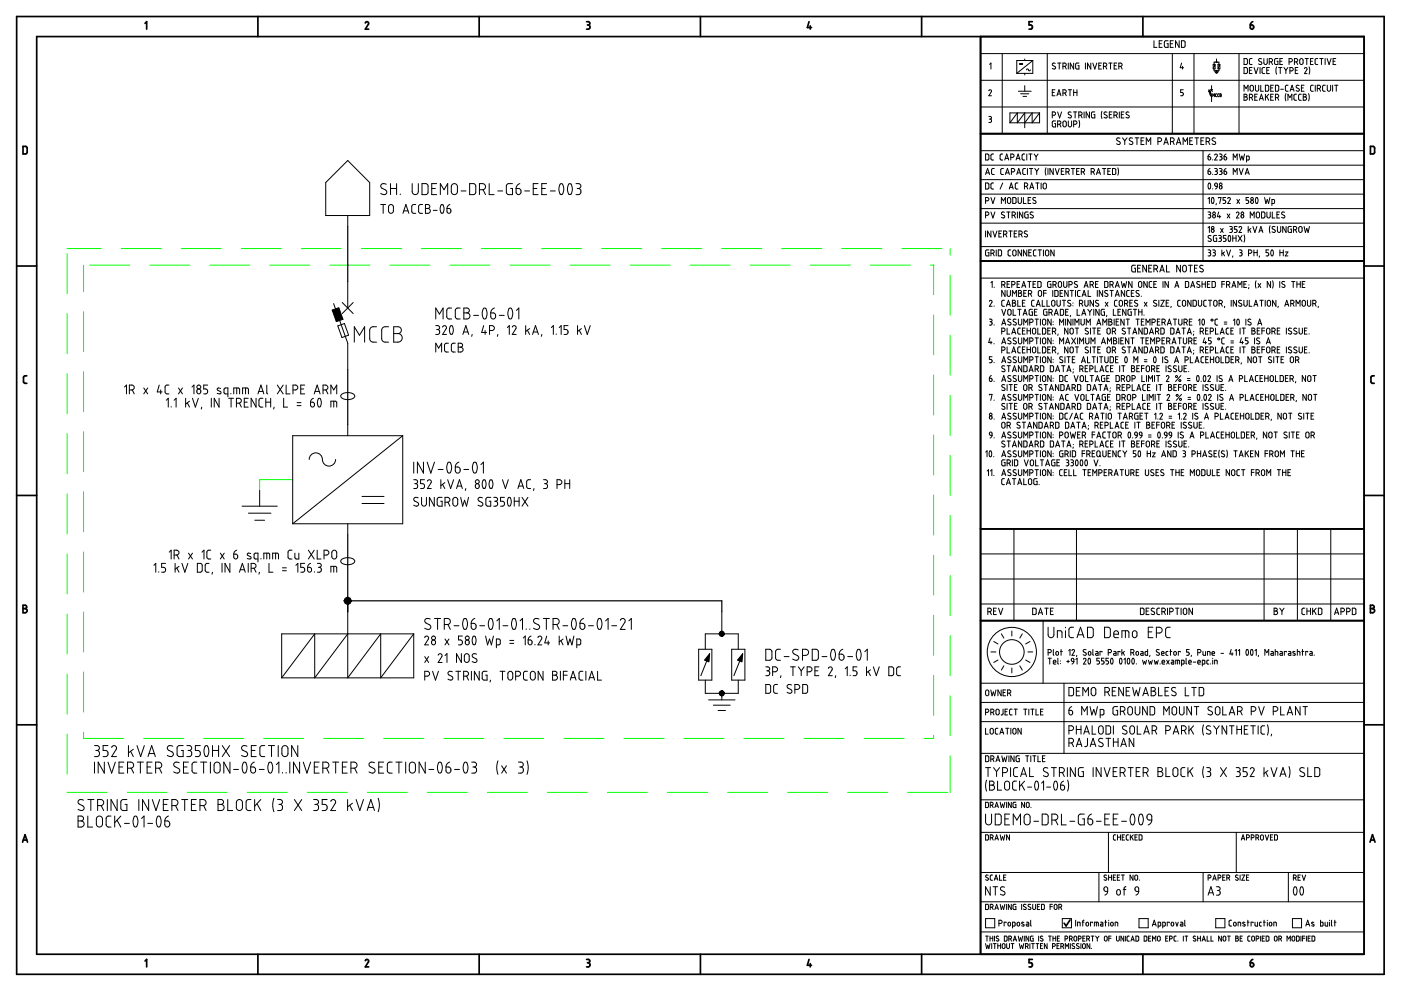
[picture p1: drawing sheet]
<svg xmlns="http://www.w3.org/2000/svg" width="420mm" height="297mm" viewBox="0 0 420 297" stroke-linecap="round" stroke-linejoin="round" font-family="sans-serif">
<g fill="none" stroke="#000" stroke-width=".51">
<path d="M5 5h410.1v287h-410.1zM11 11h398.1v275h-398.1zM43.5 7l.5-.5v2.2M77.3 5v6M109.6 6.9a.51 .51 0 0 1 .6-.4 .51 .51 0 0 1 .3 .7l-.9 1.5h1M143.7 5v6M175.9 6.5h.5a.5 .5 0 0 1 .5 .5 .5 .5 0 0 1-.5 .5M176.2 7.5h.2M176.4 7.5l.4 .2v.8l-.9 .2M210.1 5v6M242.6 6.5l-.5 1.8h1.3M243 7.7v1"/>
<path d="M276.4 5v6M294.1 11v275M309.6 6.5h-1v1l.8 .1 .2 .4M309.6 8v.3M309.6 8.2l-.2 .5h-.8M342.8 5v6M375 7.5h.5a.58 .58 0 0 1 .6 .5 .58 .58 0 0 1-.5 .6 .58 .58 0 0 1-.6-.4zM375.7 6.5l-.5 .4-.2 .6M6.9 43.9h.8l.4 .2 .1 1.5-.3 .5h-1zM294.1 40.1h115M412.2 44.4v1.2M412.2 44.4l-.2-.4-1-.1v2.2h1l.2-.5"/>
<path d="M5 79.7h6M294.1 78.3h115M409.1 79.7h6M7.5 114.9h.5M7.5 112.6h.5M7.5 112.6l-.5 .5 .1 1.6 .4 .2M411.6 114.9h.5M411.6 112.6h.5M411.6 112.6l-.5 .5 .1 1.6 .4 .2M5 148.5h6M294.1 158.5h115M409.1 148.5h6"/>
<path d="M6.9 182.4h.6M7.5 181.4a.5 .5 0 0 1 .5 .5 .5 .5 0 0 1-.5 .5 .63 .63 0 0 1 .7 .6 .63 .63 0 0 1-.7 .7M7.5 181.4h-.6v2.3h.6M294.1 186h115M411 181.4h.6a.5 .5 0 0 1 .5 .5 .5 .5 0 0 1-.5 .5 .62 .62 0 0 1 .6 .6 .62 .62 0 0 1-.6 .7h-.6zM411 182.4h.6M5 217.3h6M409.1 217.3h6M6.8 252.4l.7-2.2 .8 2.2M7 251.8h1.1M410.9 252.4l.7-2.2 .8 2.2M411.1 251.8h1.1"/>
<path d="M320.9 275.7l-1.2 1.8-.6-.8M43.5 288.1l.5-.5v2.2M77.3 286v6M109.6 288a.51 .51 0 0 1 .6-.4 .51 .51 0 0 1 .3 .7M110.5 288.3l-.9 1.5h1M143.7 286v6M175.9 287.6h.5a.5 .5 0 0 1 .5 .5 .5 .5 0 0 1-.5 .5M175.9 289.8h.5M176.2 288.6h.2M176.4 288.6a.57 .57 0 0 1 .5 .7l-.5 .5M210.1 286v6M242.6 287.6l-.5 1.7h1.3"/>
<path d="M243 288.8v1M276.4 286v6M308.6 289.8h.5M309.6 287.6h-1v1h.8l.2 .5M309.6 289.1v.2M309.6 289.3l-.5 .5M342.8 286v6M375 288.6h.5a.58 .58 0 0 1 .6 .4 .58 .58 0 0 1-.5 .7 .58 .58 0 0 1-.6-.4zM375.7 287.6l-.5 .3-.2 .7"/>
</g>
<g fill="none" stroke="#000" stroke-width=".3">
<path d="M294.1 16.1h115M296.8 19.3l.4-.4v1.8M300.6 16.1v24M305.7 19h1M305.7 19.3h1M307.3 17.7v.4M309.7 18.1v3.9h-4.8M309.7 18.1h-4.8v3.9M309.7 18.1l-4.8 3.9M314.1 16.1v24M316.5 19a.48 .48 0 0 0-.7-.1 .48 .48 0 0 0 0 .7l.6 .3a.45 .45 0 0 1 0 .7 .45 .45 0 0 1-.6 0l-.2-.1M317.2 18.9h1"/>
<path d="M317.7 18.9v1.8M318.8 19.9h.5a.5 .5 0 0 0 .5-.5 .5 .5 0 0 0-.5-.5h-.5v1.8M319.4 19.9l.4 .8M320.4 18.9v1.8M322 18.9v1.8l-1-1.8v1.8M322.6 19.3v1M323.3 19.7h.3v1l-.8-.1-.2-.3M323.6 18.9h-.8l-.2 .4M325.5 18.9v1.8M327.1 18.9v1.8l-1-1.8v1.8M327.7 18.9l.6 1.8 .6-1.8M329.5 19.7h.6"/>
<path d="M330.3 18.9h-.8v1.8h.8M330.9 19.9h.5a.5 .5 0 0 0 .5-.5 .5 .5 0 0 0-.5-.5h-.5v1.8M331.5 19.9l.4 .8M332.5 18.9h1M333 18.9v1.8M334.1 19.7h.6M334.9 18.9h-.8v1.8h.8M335.5 19.9h.5a.5 .5 0 0 0 .5-.5 .5 .5 0 0 0-.5-.5h-.5v1.8M336.1 19.9l.4 .8M346.1 12.2v2h.9M347.6 13.1h.7M348.5 12.2h-.9v2h.9"/>
<path d="M349.2 12.7v1.1M349.2 13.8l.4 .4M350 13.1h.3v1.1h-.7M350.3 12.2l-.9 .1-.2 .4M351 13.1h.6M351.6 16.1v24M351.9 12.2h-.9v2h.9M353.6 12.2v2l-1.1-2v2M354.4 18.9l-.5 1.4h1.1M354.6 19.9v.8M355 12.2h-.7v2h.7M355 12.2l.4 .5"/>
<path d="M355.4 12.7v1.1M355.4 13.8l-.4 .4M358.1 16.1v24M363.8 19.3h.6v1.3h-.6zM364.1 19.3v-.7h1.4v.7M364.2 19.6l-.3 .8M364.8 17.7v.9M365.3 19.3h.5v1.3h-.5zM365.7 19.6l-.3 .8M371.6 16.1v24M373.1 17.5l.9 .2 .1 1.2-.2 .4h-.8zM375.5 17.5l-.6 .1-.2 .3v1.2l.8 .2"/>
<path d="M378.3 17.6a.48 .48 0 0 0-.7 0 .48 .48 0 0 0 .1 .7l.5 .3a.45 .45 0 0 1 .1 .7 .45 .45 0 0 1-.7 0l-.2-.2M379 17.5v1.3M380 17.5v1.3a.5 .5 0 0 1-.5 .5 .5 .5 0 0 1-.5-.5M380.6 18.5h.5a.5 .5 0 0 0 .5-.5 .5 .5 0 0 0-.5-.5h-.5v1.8M381.2 18.5l.4 .8M383.2 17.5l-.9 .2-.1 1.2 .2 .4h.8v-.9h-.3M383.8 18.4h.7M384.6 17.5h-.8v1.8h.8M386.6 18.5h.5a.5 .5 0 0 0 .5-.5 .5 .5 0 0 0-.5-.5h-.5v1.8M388.2 18.5h.5a.5 .5 0 0 0 .5-.5 .5 .5 0 0 0-.5-.5h-.5v1.8M388.8 18.5l.4 .8M390 17.6a.51 .51 0 0 1 .8 .4v.8a.5 .5 0 0 1-.5 .5 .5 .5 0 0 1-.5-.5v-.8z"/>
<path d="M391.4 17.5h1M391.9 17.5v1.8M393 18.4h.6M393.8 17.5h-.8v1.8h.8M395.2 17.5l-.6 .1-.2 .3 .1 1.2 .7 .2M395.8 17.5h1M396.3 17.5v1.8M397.4 17.5v1.8M398 17.5l.6 1.8 .6-1.8M399.8 18.4h.6M400.6 17.5h-.8v1.8h.8M294.1 24.1h115"/>
<path d="M294.1 32.1h115M296.5 27.2a.41 .41 0 0 1 .6-.3 .41 .41 0 0 1 .2 .6l-.8 1.2h.8M296.5 34.9h.4M296.5 36.7h.4M296.8 35.7h.1M297 34.9l.4 .4-.4 .4M297 35.7l.4 .4-.1 .4-.3 .2M302.9 36.8l2.2-3v3l2.2-3v4.5M305.4 27.3h3.8M306.1 28.1h2.4M306.8 28.9h1.1M307.3 22v.5"/>
<path d="M307.3 25.7v1.6M307.9 20.9l.4-.2 .4 .5 .3-.3M311.8 33.8v3h-8.9M311.8 33.8h-8.9v3M311.8 33.8l-2.3 3v-3l-2.2 3M315.6 34.5h.5a.5 .5 0 0 0 .5-.5 .5 .5 0 0 0-.5-.5h-.5v1.8M315.6 27.7h.6M316 36.3h.6M316 36.2l-.4 .4v1.3l.4 .1M316.3 37h.3v1.1h-.6M316.4 26.9h-.8v1.8h.8M317 28.7l.6-1.8 .6 1.8"/>
<path d="M317.1 28.2h.9M317.2 33.5l.6 1.8 .6-1.8M317.7 36.3h-.5v1.8M317.7 36.2a.5 .5 0 0 1 .5 .5 .5 .5 0 0 1-.5 .5l-.5 .1M317.8 37.2l.4 .9M318.8 27.9h.5a.5 .5 0 0 0 .5-.5 .5 .5 0 0 0-.5-.5h-.5v1.8M319 36.3a.51 .51 0 0 1 .8 .4v.8a.5 .5 0 0 1-.5 .5 .5 .5 0 0 1-.5-.5v-.8zM319.4 27.9l.4 .8M320.4 36.3v1.2a.5 .5 0 0 0 .5 .5 .5 .5 0 0 0 .5-.5v-1.2M320.4 26.9h1M320.9 26.9v1.8M321.2 33.6a.48 .48 0 0 0-.7 0 .48 .48 0 0 0 0 .7l.6 .3a.45 .45 0 0 1 .1 .7 .45 .45 0 0 1-.7 0l-.2-.2"/>
<path d="M321.9 33.5h1M322 26.9v1.8M322 27.7h1M322.4 33.5v1.8M322.5 36.3h-.5v1.8M322.5 36.2a.5 .5 0 0 1 .5 .5 .5 .5 0 0 1-.5 .5l-.5 .1M323 26.9v1.8M323.5 34.5h.5a.5 .5 0 0 0 .5-.5 .5 .5 0 0 0-.5-.5h-.5v1.8M323.6 36l.2 1.1-.2 1.1M324.1 34.5l.4 .8M325.1 33.5v1.8M326.7 33.5v1.8l-1-1.8v1.8"/>
<path d="M328.3 33.5l-.9 .2-.1 1.2 .2 .4h.8v-.9h-.3M330.5 33.3l-.2 1.1 .2 1.1M332 33.6a.48 .48 0 0 0-.7 0 .48 .48 0 0 0 0 .7l.6 .3a.45 .45 0 0 1 0 .7 .45 .45 0 0 1-.6 0l-.2-.2M332.7 34.4h.6M333.5 33.5h-.8v1.8h.8M334.1 34.5h.5a.5 .5 0 0 0 .5-.5 .5 .5 0 0 0-.5-.5h-.5v1.8M334.7 34.5l.4 .8M335.7 33.5v1.8M336.3 34.4h.6M337.1 33.5h-.8v1.8h.8M338.6 33.6a.48 .48 0 0 0-.7 0 .48 .48 0 0 0 0 .7l.6 .3a.45 .45 0 0 1 0 .7 .45 .45 0 0 1-.6 0l-.2-.2M354.5 27.7l.3 .2v.6l-.7 .2"/>
<path d="M354.9 26.9h-.8v.8h.4M362.6 26.9l.7 2.1v1.5M362.8 28.1l.4-.1 .2 .6-.4 .1zM363 26.8l.6 .6M363.3 25.7v1.4M363.6 26.8l-.6 .6M363.7 29v-.9l.3 .5 .3-.5v.9M364.1 20.6v.6h1.4v-.6M364.3 21.5h1.1M364.5 21.7h.7M364.7 22h.3M364.8 21.2v.3"/>
<path d="M364.9 28.1l-.4 .2 .1 .6 .3 .1M365.6 28.1l-.4 .2v.6l.4 .1M365.8 28.1l.5 .2-.2 .2 .2 .2-.2 .3h-.3zM365.8 28.5h.3M373.1 20.2l.9 .2 .1 1.2-.2 .4-.8 .1zM373.1 28.2l.8 .2v.4l-.3 .2a.5 .5 0 0 1 .5 .6 .5 .5 0 0 1-.5 .5h-.5zM373.1 27.3v-1.8l.6 1 .6-1v1.8M373.1 29h.5M374.7 29.3l.5-.1a.5 .5 0 0 0 .5-.5 .5 .5 0 0 0-.5-.5h-.5v1.9M374.7 21h.6M374.9 26.1v.7a.5 .5 0 0 0 .5 .5 .5 .5 0 0 0 .5-.5v-.7M374.9 26a.5 .5 0 0 1 .5-.5 .5 .5 0 0 1 .5 .5"/>
<path d="M375.3 29.2l.4 .9M375.5 20.2h-.8v1.9h.8M376.1 20.2l.6 1.9 .6-1.9M376.3 29h.6M376.5 25.5v1.3a.5 .5 0 0 0 .5 .5 .5 .5 0 0 0 .5-.5v-1.3M377.1 28.2h-.8v1.9h.8M377.7 30.1l.6-1.9 .6 1.9M377.9 29.5h.8M377.9 20.2v1.9M378.1 25.5v1.8h.8M378.9 22.1h.4M378.9 20.2h.4"/>
<path d="M378.9 20.2l-.4 .4v1.2l.4 .2M379.5 25.5l.9 .2 .1 1.2-.2 .4h-.8zM379.5 28.2v1.9M379.9 28.9l.6 1.2M379.9 21h.6M380.5 28.2l-1 1.1M380.7 20.2h-.8v1.9h.8M381.1 26.4h.6M381.1 29h.6M381.9 25.5h-.8v1.8h.8M381.9 28.2h-.8v1.9h.8M382.5 25.5l.9 .2 .1 1.2-.2 .4h-.8z"/>
<path d="M382.5 29.3l.5-.1a.5 .5 0 0 0 .5-.5 .5 .5 0 0 0-.5-.5h-.5v1.9M382.8 20l-.2 1.1 .2 1.1M383.1 29.2l.4 .9M383.4 20.2h1.1M383.9 20.2v1.9M384.1 26.8h.8M385 20.2l.6 .8M385.6 21v1.1M385.6 28l-.2 1.1 .2 1.1M386.2 30.1v-1.9l.6 1.1 .6-1.1v1.9M386.2 20.2l-.6 .8M386.3 25.5l-.6 .1-.2 .4v1.1l.8 .2"/>
<path d="M386.8 21.3l.5-.1a.5 .5 0 0 0 .5-.5 .5 .5 0 0 0-.5-.5h-.5v1.9M386.9 27.3l.6-1.8 .6 1.8M387.1 26.8h.8M388 29.6l.2 .4 .7 .1M388.5 21h.5M388.9 28.2l-.8 .2-.1 1.3M389.2 20.2h-.7v1.9h.7M389.4 29.6l.2 .4 .6 .1M389.6 25.6a.48 .48 0 0 0-.7 0 .48 .48 0 0 0 0 .7l.6 .3a.45 .45 0 0 1 .1 .7 .45 .45 0 0 1-.7 0l-.2-.2M390.2 28.2l-.7 .2-.1 1.3M390.3 26.4h.6M390.8 28.2l.9 .2v.4l-.4 .2a.5 .5 0 0 1 .5 .5 .5 .5 0 0 1-.4 .6h-.6z"/>
<path d="M390.8 29h.6M391.1 25.5h-.8v1.8h.8M391.2 20.6a.4 .4 0 0 1 .5-.3 .4 .4 0 0 1 .2 .5l-.7 1.3h.8M392.4 28l.2 1.1-.2 1.1M392.6 20l.2 1.1-.2 1.1M393.8 25.5l-.6 .1-.2 .4 .1 1.1 .7 .2M394.4 25.5v1.8M395.1 26.5h.4a.5 .5 0 0 0 .5-.5 .5 .5 0 0 0-.5-.5h-.4v1.8M395.6 26.5l.4 .8M397.4 25.5l-.6 .1-.2 .4 .1 1.1 .7 .2M398 25.5v1.3a.5 .5 0 0 0 .5 .5 .5 .5 0 0 0 .5-.5M399.1 25.5v1.3"/>
<path d="M399.6 25.5v1.8M400.2 25.5h1.1M400.7 25.5v1.8M97.7 54.7l6.6-6.6 6.6 6.6v9.9h-13.2zM115.6 56.9a.8 .8 0 0 1 .2 1.2 .8 .8 0 0 1-1.1 .1l-.5-.2M115.8 55.2a.9 .9 0 0 0-1.2-.1 .9 .9 0 0 0-.2 1.2l1.2 .6M117.1 55v3.3M117.1 56.5h1.8M118.9 55v3.3M120 58.1v.2M123.6 55v2.4a.92 .92 0 0 0 .9 .9 .92 .92 0 0 0 1-.9v-2.4M126.6 55l1.3 .1 .4 .4 .1 2.1-.5 .7h-1.3z"/>
<path d="M129.5 56.5h1.1M131 55h-1.5v3.3h1.5M132.1 58.3v-3.3l1.1 1.9 1.1-1.9v3.3M135.6 55.3a.92 .92 0 0 1 1-.2 .92 .92 0 0 1 .6 .8v1.5a.92 .92 0 0 1-.9 .9 .92 .92 0 0 1-1-.9v-1.4zM138.3 57.2h1.4M140.8 55l1.4 .1 .4 .4 .1 2.1-.5 .7h-1.4zM143.8 56.9h.9a.92 .92 0 0 0 .9-.9 .92 .92 0 0 0-.9-1h-.9v3.3M144.9 56.9l.7 1.4M146.7 55v3.3h1.5M149.3 57.2h1.4M153.7 55l-1.4 .1-.4 .4-.1 2.1 .5 .7h1.4v-1.8h-.6M154.8 56.5h.7a.86 .86 0 0 1 .8 1.2 .86 .86 0 0 1-1.5 .2z"/>
<path d="M155.9 55l-.9 .7-.2 .8M157.4 57.2h1.4M159.9 56.5h1.1M161.4 55h-1.5v3.3h1.5M162.5 56.5h1.1M163.9 55h-1.4v3.3h1.4M165 57.2h1.5M168 55.2l.3-.2a2.22 2.22 0 0 1 0 3.3 2.45 2.45 0 0 1-.3-3.1zM170.5 55.2l.4-.2a2.22 2.22 0 0 1 0 3.3 2.45 2.45 0 0 1-.4-3.1zM172.7 55h.8a.73 .73 0 0 1 .7 .8 .73 .73 0 0 1-.7 .7M173.1 56.5h.4M173.5 56.5l.5 .2 .2 .5"/>
<path d="M174.2 57.2v.4M174.2 57.6l-.4 .7h-1.1M294.1 40.1h115M294.1 45.2h115M294.1 49.5h115M294.1 53.8h115M294.1 58.2h115M295.6 46.2l.9 .2 .1 1.2-.2 .3-.8 .1zM295.6 52.3l.6-1.8 .6 1.8M295.7 51.8h.9M296.2 54.8h-.6v1.9l.9-.2 .1-1.2-.4-.4M297.2 59.2l.6 1.8 .6-1.8"/>
<path d="M297.4 51.9l.2 .4h.6M297.6 54.9l-.4 .2v1.2l.2 .3 .6 .1M297.6 54.8h.4M298 46.2h-.6l-.2 .4v1.2l.8 .2M298.2 50.5l-.8 .2v1.2M300.1 51.9l.2 .4h.6M300.7 46.2h-.6l-.2 .4 .1 1.2 .7 .2M300.7 54.8l-.8 1.9M300.9 50.5l-.7 .2-.1 1.2M301.3 48l.6-1.8 .6 1.8M301.5 47.5h.9M301.5 52.3l.6-1.8 .6 1.8"/>
<path d="M301.7 51.8h.9M302.4 59.3a.5 .5 0 0 1 .7 .4v.8a.5 .5 0 0 1-.5 .5 .5 .5 0 0 1-.5-.5v-.8zM302.7 56.7l.6-1.9 .6 1.9M302.8 56.2h.9M303.1 47.2h.5a.5 .5 0 0 0 .5-.5 .5 .5 0 0 0-.5-.5h-.5v1.8M303.3 51.5h.5a.5 .5 0 0 0 .5-.5 .5 .5 0 0 0-.5-.5h-.5v1.8M303.7 59.2l1 .2v1.2l-.2 .3-.8 .1zM304.7 48l.6-1.8 .6 1.8M304.9 54.8h.4M304.9 54.9l-.4 .2v1.2l.2 .3 .6 .1M304.9 47.5h.9M304.9 52.3l.6-1.8 .6 1.8"/>
<path d="M305.1 51.8h.9M305.3 59.2v1.3a.5 .5 0 0 0 .5 .5 .5 .5 0 0 0 .5-.5v-1.3M306.7 51.9l.2 .4h.6M306.9 59.2v1.8h.8M307.3 46.2h-.6l-.2 .4 .1 1.2 .7 .2M307.5 50.5l-.7 .2-.1 1.2M307.7 54.8h-.5v1.9M307.7 54.9a.5 .5 0 0 1 .5 .5 .5 .5 0 0 1-.5 .5h-.5M307.8 55.8l.4 .9M307.9 46.2v1.8M308.1 50.5v1.8M308.3 60h.6"/>
<path d="M308.5 46.2h1M308.7 50.5h1M308.8 56.7l.6-1.9 .6 1.9M309 56.2h.9M309 46.2v1.8M309.1 59.2h-.8v1.8h.8M309.2 50.5v1.8M310.1 46.2l.6 .8M310.3 50.5l.6 .8M310.6 54.8h1M310.6 59.3a.48 .48 0 0 0-.7-.1 .48 .48 0 0 0 0 .8l.6 .2M310.7 47v1"/>
<path d="M310.9 51.3v1M311.1 54.8v1.9M311.3 46.2l-.6 .8M311.5 50.5l-.6 .8M312.2 54.8v1.9M312.9 55.1a.49 .49 0 0 1 .6-.2 .49 .49 0 0 1 .3 .5v.8a.5 .5 0 0 1-.5 .5 .5 .5 0 0 1-.5-.5zM313.7 50.3l-.2 1.1 .2 1.1M314.3 50.5v1.8M315.9 50.5v1.8l-1-1.8v1.8M316.5 50.5l.6 1.8 .6-1.8M318.3 51.3h.6M319.1 50.5h-.8v1.8h.8"/>
<path d="M319.7 51.5h.5a.5 .5 0 0 0 .5-.5 .5 .5 0 0 0-.5-.5h-.5v1.8M320.3 51.5l.4 .8M321.3 50.5h1M321.8 50.5v1.8M322.9 51.3h.6M323.7 50.5h-.8v1.8h.8M324.3 51.5h.5a.5 .5 0 0 0 .5-.5 .5 .5 0 0 0-.5-.5h-.5v1.8M324.9 51.5l.4 .8M327.2 51.5h.5a.5 .5 0 0 0 .5-.5 .5 .5 0 0 0-.5-.5h-.5v1.8M327.8 51.5l.4 .8M328.8 52.3l.6-1.8 .6 1.8M329 51.8h.9"/>
<path d="M330.6 50.5h1M331.1 50.5v1.8M332.2 51.3h.6M333 50.5h-.8v1.8h.8M334.6 51.9l-.2 .4h-.8v-1.8l1 .2v1.2M335.2 50.3l.2 1.1-.2 1.1M335.9 41.4a.53 .53 0 0 0-.8 0 .53 .53 0 0 0 0 .8l.6 .3a.5 .5 0 0 1 .1 .7 .5 .5 0 0 1-.7 0l-.2-.1M336.6 41.3l.7 .9M337.3 42.2v1.1M338 41.3l-.7 .9M339.6 41.4a.53 .53 0 0 0-.7 0 .53 .53 0 0 0 0 .8l.6 .3a.5 .5 0 0 1 .1 .7 .5 .5 0 0 1-.8 0l-.2-.1M340.4 41.3h1.1"/>
<path d="M341 41.3v2M342.2 42.2h.7M343.1 41.3h-.9v2h.9M343.8 43.3v-2l.6 1.1 .7-1.1v2M347.3 42.4h.5a.56 .56 0 0 0 .6-.5 .56 .56 0 0 0-.6-.6h-.5v2M349 43.3l.7-2 .7 2M349.2 42.8h1M351 42.4h.6M351.6 41.3a.56 .56 0 0 1 .5 .6 .56 .56 0 0 1-.5 .5M351.6 41.3h-.6v2M351.7 42.4l.4 .9M352.8 43.3l.7-2 .6 2"/>
<path d="M353 42.8h1M354.8 43.3v-2l.7 1.1 .7-1.1v2M356.8 42.2h.7M357.7 41.3h-.9v2h.9M358.4 41.3h1.1M358.9 41.3v2M360.2 42.2h.6M360.8 45.2v33.1M361 41.3h-.8v2h.8M361.7 42.4h.6a.56 .56 0 0 0 .5-.5 .56 .56 0 0 0-.5-.6h-.6v2M362.3 51.9l.4 .4 .4-.4M362.3 47v.6a.46 .46 0 0 0 .5 .3 .46 .46 0 0 0 .4-.5 .46 .46 0 0 0-.5-.4"/>
<path d="M362.3 51.3v.6M362.3 47h.4M362.3 51.3h.4M362.3 59.6l.4-.4v1.8M362.4 42.4l.4 .9M362.5 55l.1-.1a1 1 0 0 1 0 1.7l-.3-.8zM362.7 51.3l.3 .2 .1 .4M362.9 46.2l-.4 .3-.2 .5M362.9 50.5l-.4 .3-.2 .5M363.5 59.3l.1-.1a1 1 0 0 1 0 1.8l-.3-.9zM363.7 47.9v.1M363.7 52.2v.1"/>
<path d="M363.7 56.6v.1M364.3 50.5l.7 .2v.4l-.3 .2M364.3 46.4l.4-.2 .4 .4-.8 1.4h.8M364.3 46.4v.1M364.3 55.1l.4-.2 .3 .2 .1 .8-.8-.2zM364.5 41.4a.53 .53 0 0 0-.8 0 .53 .53 0 0 0 0 .8l.7 .3a.5 .5 0 0 1 0 .7 .5 .5 0 0 1-.7 0l-.2-.1M364.5 51.3h.2M364.7 51.3l.3 .2 .1 .4M365.1 51.9l-.2 .4h-.6M365.1 55.9l-.2 .5-.4 .3M365.4 59.4v-.2h.8l-.4 1.8M365.7 56.1a.41 .41 0 0 1 .6-.3 .41 .41 0 0 1 0 .7 .41 .41 0 0 1-.6-.2"/>
<path d="M365.7 46.2l.7 .2v.4l-.3 .2M365.7 50.5l.7 .2v.4l-.3 .2M365.7 56v.3M365.9 47h.2M365.9 51.3h.2M366.1 47a.51 .51 0 0 1 .4 .5 .51 .51 0 0 1-.4 .5h-.4M366.1 51.3l.3 .2 .1 .4M366.5 51.9l-.2 .4h-.6M367.1 51.9l.4 .4 .4-.4M367.1 47h.4a.46 .46 0 0 1 .5 .4 .46 .46 0 0 1-.4 .5 .46 .46 0 0 1-.5-.3zM367.1 51.3l.6 .1 .2 .5M367.1 51.3v.6"/>
<path d="M367.6 59.2h-.8v.8h.6l.2 .4M367.7 46.2l-.4 .3-.2 .5M367.7 50.5l-.4 .3-.2 .5M368.2 59.4v.1M368.2 59.4l.4-.2 .4 .4-.8 1.4h.8M369.8 48v-1.8l.6 1 .6-1v1.8M369.8 52.3v-1.8l.6 1 .6-1v1.8M370.9 59.8l.9 1.2M371.6 46.2l.4 1.8 .4-1.2 .4 1.2 .4-1.8M371.6 50.5l.6 1.8 .6-1.8M371.8 59.8l-.9 1.2M373.4 52.3l.6-1.8 .6 1.8"/>
<path d="M373.6 51.8h.9M373.8 48l.8-.2-.1-1h-.7v1.8M374.5 59.2h-.8v.8h.6l.2 .4M376.7 59.3l.1-.1a1 1 0 0 1 0 1.8l-.3-.9zM379.2 59.2l.4 1.8 .4-1.2 .4 1.2 .5-1.8M104.3 64.6v3.3M114.2 61.3h1.4M114.9 61.3v2.6M116.7 61.5l.6-.2 .5 .2 .2 1.7a.73 .73 0 0 1-.7 .7 .73 .73 0 0 1-.8-.7zM120.8 63.9l.9-2.6 .9 2.6M121.1 63.2h1.3M124.7 61.3l-.9 .1-.3 .5v1.7l.3 .3h.9"/>
<path d="M126.7 61.3l-.8 .1-.4 .5 .1 1.7 .3 .3h.8M127.6 61.3h.7a.59 .59 0 0 1 .6 .6 .59 .59 0 0 1-.6 .6 .73 .73 0 0 1 .8 .7 .73 .73 0 0 1-.8 .7h-.7zM127.6 62.5h.7M129.9 63.1h1.2M132.3 61.5l.1-.2a1.25 1.25 0 0 1 .7 1.9l-.4 .7a1.25 1.25 0 0 1-.6-1.9zM134 62.5h.9l.3 .6M134 62.5v.9a.59 .59 0 0 0 .6 .5 .59 .59 0 0 0 .6-.5M134.9 61.3a1.22 1.22 0 0 0-.9 1.2M135.2 63.1v.3M294.1 62.5h115M294.1 66.9h115M294.1 73.9h115"/>
<path d="M294.1 78.3h115M295.6 60.2h.5a.5 .5 0 0 0 .5-.5 .5 .5 0 0 0-.5-.5h-.5v1.8M295.6 75.3l.2 1.4h.8v-1h-.3M295.6 69.2v1.8M296.1 63.5a.5 .5 0 0 1 .5 .5 .5 .5 0 0 1-.5 .5h-.5M296.1 63.5h-.5v1.8M296.6 74.9l-.8 .1-.2 .3M297.2 75.9h.5a.5 .5 0 0 0 .5-.5 .5 .5 0 0 0-.5-.5h-.5v1.8M297.2 69.2v1.8l-1-1.8v1.8M297.2 63.5l.6 1.8 .6-1.8M297.8 69.2l.6 1.8 .6-1.8M297.8 75.9l.4 .8"/>
<path d="M298.8 74.9v1.8M299.6 70h.6M300.3 61v-1.8l.6 1 .6-1v1.8M300.4 75.3l-.1 1.2-.9 .2v-1.8l.8 .1 .2 .3M300.4 69.2h-.8v1.8h.8M300.5 64.3l.6 .3a.45 .45 0 0 1 .1 .7 .45 .45 0 0 1-.7-.1l-.2-.1M301 70.2h.5a.5 .5 0 0 0 .5-.5 .5 .5 0 0 0-.5-.5h-.5v1.8M301.2 63.6a.48 .48 0 0 0-.7 0 .48 .48 0 0 0 0 .7M301.6 70.2l.4 .8M301.9 63.5h1M302.3 75.3l.1 1.2 .7 .2M302.4 63.5v1.8"/>
<path d="M302.6 69.2h1M303.1 69.2v1.8M303.1 74.9l-.6 .1-.2 .3M304 75a.49 .49 0 0 1 .7 .4v.8a.5 .5 0 0 1-.5 .5 .5 .5 0 0 1-.5-.5v-.8zM304 63.5h-.5v1.8M304 63.5a.5 .5 0 0 1 .5 .5 .5 .5 0 0 1-.5 .5h-.5M304.1 64.5l.4 .8M304.2 70h.6M305 69.2h-.8v1.8h.8M305.1 63.5v1.8M305.6 70.2h.5a.5 .5 0 0 0 .5-.5 .5 .5 0 0 0-.5-.5h-.5v1.8M306.2 70.2l.4 .8"/>
<path d="M306.3 74.9v1.8l-1-1.8v1.8M306.7 63.5v1.8l-1-1.8v1.8M307.7 63.5h.6M307.7 63.5l-.4 .4 .1 1.2 .3 .2M307.9 74.9v1.8l-1-1.8v1.8M308 64.3h.3v1h-.6M308.1 69.3a.48 .48 0 0 0-.7 0 .48 .48 0 0 0 0 .7l.6 .3a.45 .45 0 0 1 0 .7 .45 .45 0 0 1-.6-.1l-.2-.1M308.5 75.7h.6M309.1 64.3l.6 .3a.45 .45 0 0 1 .1 .7 .45 .45 0 0 1-.7-.1l-.2-.1M309.3 74.9h-.8v1.8h.8M309.8 63.6a.48 .48 0 0 0-.7 0 .48 .48 0 0 0 0 .7M309.9 75.3l.1 1.2 .7 .2"/>
<path d="M310.5 60.2a.45 .45 0 0 1 .1 .7 .45 .45 0 0 1-.7 0l-.2-.1M310.7 74.9l-.6 .1-.2 .3M311.3 74.9h1M311.8 74.9v1.8M312.9 74.9v1.8M313.6 75.2a.51 .51 0 0 1 .6-.3 .51 .51 0 0 1 .3 .5v.8a.5 .5 0 0 1-.5 .5 .5 .5 0 0 1-.5-.5zM316.1 74.9v1.8l-1-1.8v1.8M340.5 79.5l-1 .2-.1 1.4 .2 .3 .9 .1v-1.1h-.3M342.1 79.5h-.9v2h.9M343.8 79.5v2l-1.1-2v2M345.4 79.5h-.9v2h.9M349.8 79.5v2h.9"/>
<path d="M354 79.5v2l-1.1-2v2M354.7 79.8a.56 .56 0 0 1 .7-.3 .56 .56 0 0 1 .4 .6v.9a.56 .56 0 0 1-.6 .5 .56 .56 0 0 1-.5-.5zM356.4 79.5h1.2M357 79.5v2M359.1 79.5h-.9v2h.9M360.8 79.6a.53 .53 0 0 0-.8 0 .53 .53 0 0 0 0 .7l.7 .4a.5 .5 0 0 1 0 .7 .5 .5 0 0 1-.7 0l-.2-.1M362.3 68.3l.4-.4v1.8M362.3 63.5h.4M362.3 65.3h.4M362.3 76.7h.4M362.3 74.9h.4M362.5 64.3h.2"/>
<path d="M362.5 75.7h.2M362.7 63.5l.3 .2v.4l-.3 .2 .3 .2 .1 .4-.4 .4M362.7 74.9l.3 .2v.4l-.3 .2 .3 .2 .1 .4-.4 .4M363.2 70.7a.48 .48 0 0 0-.7-.1 .48 .48 0 0 0 0 .7l.6 .3a.45 .45 0 0 1 .1 .7 .45 .45 0 0 1-.7 0l-.2-.1M363.7 74.9l.7 .2v.4l-.3 .2M363.9 71v1M363.9 75.7h.2M364.1 75.7l.4 .4M364.5 64.7a.41 .41 0 0 0-.6-.2 .41 .41 0 0 0 0 .7 .41 .41 0 0 0 .6-.3M364.5 76.3l-.2 .4h-.6M364.5 64.7v.2M364.5 76.1v.2"/>
<path d="M364.6 71.4h.3v1l-.8-.1-.2-.3M364.8 61l-.1 .4M364.9 70.6h-.8l-.2 .4M365.5 70.6l.7 .2v.4l-.3 .2M365.5 63.5l-.4 1.4h1M365.7 71.4h.2M365.8 64.5v.8M365.9 71.4l.4 .4M366 68.5l.8 1.2M366.3 72l-.2 .3-.6 .1M366.3 71.8v.2M366.4 74.9v1.8"/>
<path d="M366.8 75.9l.4 .8M366.8 68.5l-.8 1.2M367.2 75.5l-.8 .6M367.6 60.4l-.2 .5-.6 .1M367.7 70.6h-.8v.8h.6l.2 .4-.2 .5-.6 .1M367.8 74.9l.6 1.8 .6-1.8M368 64.1l.8 1.2M368.5 70.7l.1-.1a1 1 0 0 1 0 1.8l-.3-.9zM368.8 67.9l.7 .2v.4l-.3 .2M368.8 64.1l-.8 1.2M369 68.7h.2M369.2 68.7l.3 .2v.6l-.7 .2"/>
<path d="M369.7 71.4h1M369.7 70.6v1.8M369.7 76.7l-.1 .4M370.7 70.6v1.8M370.8 63.8a.4 .4 0 0 1 .5-.2 .4 .4 0 0 1 .2 .5M371 67.9h-.8v.8h.6l.2 .4-.2 .5-.6 .1M371.3 70.6l1.2 1.8M371.5 64.1l-.7 1.2h.8M371.6 68.2a.41 .41 0 0 1 .5-.3 .41 .41 0 0 1 .2 .6l-.7 1.2h.8M371.7 74.9l.7 .2v.4l-.3 .2M371.9 75.7h.2M372.1 75.7l.3 .2v.6l-.7 .2"/>
<path d="M372.5 70.6l-1.2 1.8M373.1 70.4l.2 1.1-.2 1.1M374.3 67.9v1.8M374.4 75.9h.5a.5 .5 0 0 0 .5-.5 .5 .5 0 0 0-.5-.5h-.5v1.8M374.5 60.4l-.2 .5-.6 .1M374.7 68.8l.4 .9M374.9 65.3v-1.8l.6 1 .6-1v1.8M375.1 60.4l.4-.4 .4 .4M375.1 60.4a.44 .44 0 0 0 .4 .6 .44 .44 0 0 0 .4-.6M375.1 68.5l-.8 .6M375.8 67.9l.5 1.8 .6-1.8M376 75.7h1"/>
<path d="M376 74.9v1.8M377 63.6a.5 .5 0 0 1 .7 .4v.8a.5 .5 0 0 1-.5 .5 .5 .5 0 0 1-.5-.5v-.8zM377 74.9v1.8M377.5 69.7l.6-1.8 .6 1.8M377.7 69.2h.9M377.7 76.7l-.1 .4M378.9 63.5l.4 .4v1.2l-.4 .2M378.9 63.5h-.6v1.8h.6M379.9 63.5v1.3a.5 .5 0 0 0 .5 .5 .5 .5 0 0 0 .5-.5v-1.3M380.5 74.9h-.8v.8l.6 .1 .2 .3-.2 .6h-.6M380.9 67.7l-.2 1.1 .2 1.1M381.3 75l.1-.1a1 1 0 0 1 0 1.8l-.3-.9z"/>
<path d="M381.6 63.5v1.8h.7M382.2 60.1l-.1-.3h-.7v1.8M382.2 60.7l-.1 .3h-.7M382.2 60.1v.6M382.4 68a.47 .47 0 0 0-.7-.1 .47 .47 0 0 0 0 .7l.6 .3a.45 .45 0 0 1 .1 .7 .45 .45 0 0 1-.7 0l-.2-.1M382.9 64.3h.6M383.1 67.9v1.3a.5 .5 0 0 0 .5 .5 .5 .5 0 0 0 .5-.5v-1.3M383.8 63.5h-.9v1.8h.9M383.8 74.9v1.8M383.8 75.7h1.1M384.6 64.3l.5 .3a.45 .45 0 0 1 .1 .7 .45 .45 0 0 1-.7-.1l-.2-.1M384.9 74.9v1.8"/>
<path d="M385.2 63.6a.48 .48 0 0 0-.7 0 .48 .48 0 0 0 .1 .7M385.4 75.5h.8l-.8 1.2h.8M385.7 67.9v1.8l-1-1.8v1.8M387.3 67.9l-1 .2v1.2l.2 .3 .8 .1v-1h-.3M387.9 68.9h.5a.5 .5 0 0 0 .5-.5 .5 .5 0 0 0-.5-.5h-.5v1.8M388.5 68.9l.4 .8M389.7 67.9a.51 .51 0 0 1 .8 .5v.8a.5 .5 0 0 1-.5 .5 .5 .5 0 0 1-.5-.5v-.8zM391.1 67.9l.4 1.8 .4-1.2 .4 1.2 .4-1.8M100.1 91l4.2 11.9v7.9M101.3 97.7l2-.7 1.2 3.5-1.9 .7zM102.6 90.7l3.3 3.3M104.3 84.4v7.9"/>
<path d="M105.9 90.7l-3.3 3.3M112.9 97.9l-1.3 .1-.5 .4-.2 .6v2.5l.2 .6 .5 .4 1.3 .1M115.5 97.9l-.6 .2-.4 .9v2.8l.4 .6 .6 .1M115.5 97.9h1M118.1 97.9h1.2a1.03 1.03 0 0 1 1.1 1.1 1.03 1.03 0 0 1-1.1 1 1.28 1.28 0 0 1 1.3 1.3 1.28 1.28 0 0 1-1.3 1.3h-1.2zM118.1 100h1.2M130.7 97.6h.6a.59 .59 0 0 1 .5 .6 .59 .59 0 0 1-.5 .6M130.7 95.6v-3.3l1.1 1.8 1.1-1.8v3.3M131 98.8h.3M131.3 98.8a.75 .75 0 0 1 .6 .7 .75 .75 0 0 1-.6 .7h-.6M132.7 98a.59 .59 0 0 1 .8-.4 .59 .59 0 0 1 .3 .9l-1.1 1.7h1.2M135.1 97.7l.1-.1a1.25 1.25 0 0 1 .7 1.9l-.4 .7a1.25 1.25 0 0 1-.6-1.9z"/>
<path d="M135.4 92.3l-1 .1-.4 .7v2.1l.4 .4h1M138 92.3l-1 .1-.5 .7 .1 2.1 .4 .4h1M139.1 99.5h1.2M139.1 92.3h.9a.73 .73 0 0 1 .8 .8 .73 .73 0 0 1-.8 .7 .91 .91 0 0 1 .9 .9 .91 .91 0 0 1-.9 .9h-.9zM139.1 93.8h.9M142 94.5h1.5M145 92.5l.3-.2a2.22 2.22 0 0 1 0 3.3 2.45 2.45 0 0 1-.3-3.1zM145.1 97.6l-.6 2.1h1.4M145.5 99.1v1.1M146.8 99.1h.7a.73 .73 0 0 0 .8-.8 .73 .73 0 0 0-.8-.7h-.7v2.6M147.2 93.8h1l.4 .7M147.2 93.8v1.1a.73 .73 0 0 0 .7 .7 .73 .73 0 0 0 .7-.7"/>
<path d="M148.3 92.3l-.9 .7-.2 .8M148.6 94.5v.4M149.7 94.5h1.5M152.2 98.2l.5-.6v2.6M152.7 92.5l.3-.2a2.22 2.22 0 0 1 0 3.3 2.45 2.45 0 0 1-.3-3.1zM153.6 98a.59 .59 0 0 1 .8-.4 .59 .59 0 0 1 .3 .9l-1.1 1.7h1.2M154.9 93l.7-.7v3.3M157.6 97.6v2.6M158.2 99l.6 1.2M158.8 98.5l-1.2 .9M160 99.5h1.2M165.4 98.2l.5-.6v2.6"/>
<path d="M167.7 98.2l.6-.6v2.6M170.3 97.6h-1.1v1.2h.6a.75 .75 0 0 1 .6 .7 .75 .75 0 0 1-.6 .7h-.6M173.2 97.6v2.6M173.7 99l.7 1.2M174.4 98.5l-1.2 .9M175.3 97.6l.8 2.6 .9-2.6M294.1 83.4h115M296.7 90.3a.41 .41 0 0 1 .6-.3 .41 .41 0 0 1 .2 .6l-.8 1.2h.8M296.7 95.7l.8 .1v.4l-.4 .2M296.9 96.4h.2M297.1 96.4l.4 .2v.6l-.8 .3M297.2 84.8l.4-.4v1.8"/>
<path d="M298.1 91.7v.1M298.1 97.3v.2M298.2 86.1v.1M300.4 85.4h.5a.5 .5 0 0 0 .5-.5 .5 .5 0 0 0-.5-.5h-.5v1.8M300.4 99.3h.5a.5 .5 0 0 0 .5-.5 .5 .5 0 0 0-.5-.5h-.5v1.8M300.4 92.7l.6 1.8 .6-1.8M300.4 97.5l.6-1.8 .6 1.8M300.6 96.9h.9M301 85.3l.4 .9M301.2 90l-.6 .1-.2 .3 .1 1.2 .7 .2M301.4 87.1v1.8l-1-1.8v1.8M301.8 91.8l.6-1.8 .6 1.8"/>
<path d="M302 91.3h.9M302 87.1v1.3a.5 .5 0 0 0 .5 .5 .5 .5 0 0 0 .5-.5v-1.3M302 98.3v1.8h.8M302 85.2h.6M302.3 93a.51 .51 0 0 1 .6-.3 .51 .51 0 0 1 .3 .5v.8a.5 .5 0 0 1-.5 .5 .5 .5 0 0 1-.5-.5zM302.8 84.4h-.8v1.8h.8M303.1 95.7a.47 .47 0 0 0-.7 0 .47 .47 0 0 0 .1 .7l.5 .3a.45 .45 0 0 1 .1 .7 .45 .45 0 0 1-.7 0l-.2-.2M303.4 85.4h.5a.5 .5 0 0 0 .5-.5 .5 .5 0 0 0-.5-.5h-.5v1.8M303.6 99.7h.9M303.6 90l.9 .2v.4l-.4 .2a.5 .5 0 0 1 .5 .5 .5 .5 0 0 1-.5 .5h-.5zM303.6 88.9v-1.8l.6 1 .6-1v1.8M303.6 90.8h.5"/>
<path d="M303.8 92.7v1.8h.8M304.7 95.7a.47 .47 0 0 0-.7 0 .47 .47 0 0 0 0 .7l.6 .3a.45 .45 0 0 1 .1 .7 .45 .45 0 0 1-.7 0l-.2-.2M305 85.2h.6M305.2 90v1.8h.8M305.2 92.7h1M305.4 87.1l.9 .2v.4l-.4 .2a.5 .5 0 0 1 .5 .5 .5 .5 0 0 1-.5 .5h-.5zM305.4 95.7v1.2a.5 .5 0 0 0 .5 .5 .5 .5 0 0 0 .5-.5v-1.2M305.4 87.9h.5M305.7 92.7v1.8M305.8 84.4h-.8v1.8h.8M306 98.3l-.6 .1-.2 .3 .1 1.2 .7 .2M306.4 86.2l.6-1.8 .6 1.8"/>
<path d="M306.6 85.7h.9M306.6 90.8h.6M306.6 99.1h.6M306.8 94.5l.6-1.8 .6 1.8M307 94h.8M307 87.9h.6M307 97.5v-1.8l.6 .9 .6-.9v1.8M307.4 90h-.8v1.8h.8M307.4 98.3h-.8v1.8h.8M307.8 87.1h-.8v1.8h.8M308 99.1h1M308 98.3v1.8"/>
<path d="M308.2 84.4h1M308.4 88.1h.5M308.7 84.4v1.8M308.8 96.6h.5a.5 .5 0 0 0 .5-.5 .5 .5 0 0 0-.5-.5l-.5 .1v1.8M308.9 88.1a.5 .5 0 0 0 .5-.5 .5 .5 0 0 0-.5-.5h-.5v1.8M309 88.1l.4 .8M309 92.7l-.4 .4 .1 1.2 .3 .2M309 98.3v1.8M309 92.7h.6M309.3 93.5h.3v1h-.6M309.7 98.6a.5 .5 0 0 1 .6-.2 .5 .5 0 0 1 .3 .4v.8a.5 .5 0 0 1-.5 .5 .5 .5 0 0 1-.5-.5zM309.8 85.2h.6"/>
<path d="M310.2 90l-.6 .1-.2 .3v1.2l.8 .2M310.2 93.5h.6M310.4 95.7h1M310.6 84.4h-.8v1.8h.8M310.8 91.8l.6-1.8 .6 1.8M310.9 95.7v1.8M310.9 91.3h.9M311 92.7h-.8v1.8h.8M311.2 98.3v1.8h.8M311.4 87.3a.5 .5 0 0 1 .6-.2 .5 .5 0 0 1 .4 .5v.8a.5 .5 0 0 1-.5 .5 .5 .5 0 0 1-.5-.5zM312 95.7v1.8M312.2 84.8v1.2l-1 .2v-1.8h.8l.2 .4"/>
<path d="M312.6 90v1.8h.8M312.6 98.3l1 .2v1.2l-.2 .4h-.8zM312.7 95.9a.5 .5 0 0 1 .6-.2 .5 .5 0 0 1 .3 .4v.8a.5 .5 0 0 1-.5 .5 .5 .5 0 0 1-.5-.5zM313 87.9h.8M313.4 92.7h.6M313.4 92.7l-.4 .4v1.2l.4 .2M313.7 93.5h.3v1h-.6M313.8 87.1h-.8v1.8M314 90v1.8h.8M314.2 84.8l.2 1.3 .8 .1v-1h-.3M314.2 99.1h.6M315 98.3h-.8v1.8h.8"/>
<path d="M315.1 92.7h-.5v1.8M315.1 92.7a.5 .5 0 0 1 .5 .5 .5 .5 0 0 1-.5 .5h-.5M315.2 84.4h-.8l-.2 .4M315.2 93.7l.4 .8M315.2 95.7v1.8l-1-1.8v1.8M315.4 90.5a.5 .5 0 0 1 .5-.5 .5 .5 0 0 1 .5 .5v.8a.5 .5 0 0 1-.5 .5 .5 .5 0 0 1-.5-.5M315.4 90.5v.8M315.6 99.3h.5a.5 .5 0 0 0 .5-.5 .5 .5 0 0 0-.5-.5h-.5v1.8M315.7 87.1v1.8M315.8 85.4h.5a.5 .5 0 0 0 .5-.5 .5 .5 0 0 0-.5-.5h-.5v1.8M315.8 96.4v.1M315.8 97.2v.1"/>
<path d="M316.2 94.5l.6-1.8 .6 1.8M316.2 99.3l.4 .8M316.3 94h.9M316.4 85.3l.4 .9M317 90v1.3a.5 .5 0 0 0 .5 .5 .5 .5 0 0 0 .5-.5v-1.3M317.3 87.5l-.2-.4h-.8v1.8l.8-.1 .2-.3M317.3 87.5v1M317.4 84.6a.49 .49 0 0 1 .6-.2 .49 .49 0 0 1 .4 .5v.8a.5 .5 0 0 1-.5 .5 .5 .5 0 0 1-.5-.5zM317.8 97.5v-1.8l.6 .9 .6-.9v1.8M317.9 87.9h.6M318.6 92.7l.4 .4M318.6 90h1"/>
<path d="M318.6 92.7h-.6v1.8h.6M318.7 87.1h-.8v1.8h.8M319 94.1l-.4 .4M319 84.4v1.3M319 93.1v1M319.1 90v1.8M319.6 95.7v1.8M319.6 93.5h.6M320 84.4v1.3a.5 .5 0 0 1-.5 .5 .5 .5 0 0 1-.5-.5M320.3 98.3v1.8l-1-1.8v1.8M320.3 87.1v1.8l-1-1.8v1.8M320.4 92.7h-.8v1.8h.8"/>
<path d="M320.6 85.4h.5a.5 .5 0 0 0 .5-.5 .5 .5 0 0 0-.5-.5h-.5v1.8M320.9 87.1h1M320.9 98.6a.5 .5 0 0 1 .6-.2 .5 .5 0 0 1 .4 .4v.8a.5 .5 0 0 1-.5 .5 .5 .5 0 0 1-.5-.5zM321.1 94.5l-.1 .4M321.1 90.1a.48 .48 0 0 0-.7 0 .48 .48 0 0 0 0 .7l.6 .2a.45 .45 0 0 1 0 .7 .45 .45 0 0 1-.6 0l-.2-.1M321.2 95.7v1.8l-1-1.8v1.8M321.4 87.1v1.8M321.8 90.8v.1M321.8 91.6v.1M321.8 95.7v1.8M322.4 97.5v-1.8l.6 .9 .6-.9v1.8M322.5 98.3h1"/>
<path d="M322.5 87.1v1.8M323 98.3v1.8M323 92.7v1.8h.8M323.1 84.5a.48 .48 0 0 0-.7-.1 .48 .48 0 0 0 0 .7l.6 .3a.45 .45 0 0 1 0 .7 .45 .45 0 0 1-.6 0l-.2-.1M323.7 91h.5a.5 .5 0 0 0 .5-.5 .5 .5 0 0 0-.5-.5h-.5v1.8M323.9 87.1h-.6l-.2 .4 .1 1.2 .7 .2M324.2 95.7v1.2a.5 .5 0 0 0 .5 .5 .5 .5 0 0 0 .5-.5v-1.2M324.3 91l.4 .8M324.4 94.5l.6-1.8 .6 1.8M324.5 88.9l.6-1.8 .6 1.8M324.6 94h.9M324.7 88.4h.9"/>
<path d="M325.1 86.2l.6-1.8 .6 1.8M325.3 85.7h.9M325.3 90v1.3a.5 .5 0 0 0 .5 .5 .5 .5 0 0 0 .5-.5M325.8 97.5v-1.8l.6 .9 .6-.9v1.8M326.2 99.4a.45 .45 0 0 1 .1 .7 .45 .45 0 0 1-.7 0l-.2-.2M326.2 92.7l.6 .8M326.3 87.1v1.8h.8M326.3 90v1.3M326.3 98.4a.48 .48 0 0 0-.7 0 .48 .48 0 0 0 0 .7l.6 .3M326.8 93.5v1M326.9 85.4h.5a.5 .5 0 0 0 .5-.5 .5 .5 0 0 0-.5-.5h-.5v1.8M327 98.3v1.8"/>
<path d="M327.4 92.7l-.6 .8M327.5 85.3l.4 .9M327.6 98.3h1M327.9 90v1.8l-1-1.8v1.8M328 92.7v1.8M328.1 98.3v1.8M328.5 85.2h.6M328.9 97.5l.6-1.8 .6 1.8M329.1 87.1v1.8M329.1 96.9h.9M329.2 99.1h.6M329.3 84.4h-.8v1.8h.8"/>
<path d="M329.4 90.1a.48 .48 0 0 0-.7 0 .48 .48 0 0 0 0 .7l.6 .2a.45 .45 0 0 1 .1 .7 .45 .45 0 0 1-.7 0l-.2-.1M329.6 92.7v1.8l-1-1.8v1.8M330 98.3h-.8v1.8h.8M330.2 93.1v1M330.2 94.1l.4 .4M330.6 92.7h.6M330.6 92.7l-.4 .4M330.7 87.1v1.8l-1-1.8v1.8M330.7 97.5v-1.8l.6 .9 .6-.9v1.8M330.9 93.5h.3v1h-.6M331.5 90.6l.8 1.2M331.9 84.4h-.6v1.8h.6"/>
<path d="M331.9 84.4l.4 .4M331.9 94.5l-.1 .4M332 98.6a.5 .5 0 0 1 .6-.2 .5 .5 0 0 1 .4 .4v.8a.5 .5 0 0 1-.5 .5 .5 .5 0 0 1-.5-.5zM332.2 87.2a.48 .48 0 0 0-.7-.1 .48 .48 0 0 0 0 .7l.6 .3a.45 .45 0 0 1 0 .7 .45 .45 0 0 1-.6 0l-.2-.1M332.3 84.8l-.1 1.2-.3 .2M332.3 90.6l-.8 1.2M332.5 95.7l.9 .1v.4l-.4 .2a.5 .5 0 0 1 .5 .5 .5 .5 0 0 1-.5 .6h-.5zM332.5 96.4h.5M332.9 85.4h.5M332.9 87.1h1M333.4 87.1v1.8M333.4 84.4h-.5v1.8"/>
<path d="M333.4 84.4a.5 .5 0 0 1 .5 .5 .5 .5 0 0 1-.5 .5M333.5 85.3l.4 .9M333.6 99.3h.5a.5 .5 0 0 0 .5-.5 .5 .5 0 0 0-.5-.5h-.5v1.8M333.9 92.7v1.8h.8M334.1 95.7v1.8M334.2 99.3l.4 .8M334.5 86.2l.6-1.8 .6 1.8M334.5 88.9l.6-1.8 .6 1.8M334.6 85.7h.9M334.6 88.4h.9M334.7 96.4h.6M335 90l-.6 .1-.2 .3 .1 1.2 .7 .2"/>
<path d="M335.3 93.5h.6M335.5 95.7h-.8v1.8h.8M335.7 90.2a.5 .5 0 0 1 .6-.2 .5 .5 0 0 1 .3 .5v.8a.5 .5 0 0 1-.5 .5 .5 .5 0 0 1-.5-.5zM336.1 92.7h-.8v1.8h.8M336.3 84.4l.4 1.8 .4-1.2 .4 1.2 .4-1.8M336.7 99.1l.6 .3M337.1 95.7v1.8l-1-1.8v1.8M337.2 91h.5a.5 .5 0 0 0 .5-.5 .5 .5 0 0 0-.5-.5h-.5v1.8M337.3 87.1v1.8l-1-1.8v1.8M337.3 99.4a.45 .45 0 0 1 .1 .7 .45 .45 0 0 1-.7 0l-.2-.2M337.4 98.4a.48 .48 0 0 0-.7 0 .48 .48 0 0 0 0 .7M337.7 92.7v1.8l-1-1.8v1.8"/>
<path d="M337.7 95.7h1M337.8 91l.4 .8M338.1 98.3h1M338.2 95.7v1.8M338.6 98.3v1.8M338.7 92.7l-.4 .4v1.2l.4 .2M338.7 87.1h-.6l-.2 .4v1.2l.8 .2M338.7 92.7h.6M338.8 90.8h.6M339 93.5h.3v1h-.6M339.3 87.9h.6M339.5 84.4v1.8l-1-1.8v1.8"/>
<path d="M339.6 90h-.8v1.8h.8M339.9 92.7h1M339.9 99.7h.9M340.1 87.1h-.8v1.8h.8M340.4 92.7v1.8M340.7 95.7h1M341.1 90.1a.48 .48 0 0 0-.7 0 .48 .48 0 0 0 0 .7l.6 .2a.45 .45 0 0 1 .1 .7 .45 .45 0 0 1-.7 0l-.2-.1M341.2 80.4h.6M341.2 95.7v1.8M341.5 92.7v1.8M341.5 93.5h1M341.6 87.2a.47 .47 0 0 0-.7-.1 .47 .47 0 0 0 0 .7l.6 .3a.45 .45 0 0 1 0 .7 .45 .45 0 0 1-.6 0l-.2-.1"/>
<path d="M341.7 84.4a.5 .5 0 0 1 .7 .5v.8a.5 .5 0 0 1-.5 .5 .5 .5 0 0 1-.5-.5v-.8zM342.3 88.8v.1M342.3 96.4h.6M342.5 92.7v1.8M342.5 98.3v1.8l-1-1.8v1.8M343.1 94.4v.1M343.1 95.7h-.8v1.8h.8M343.1 98.3l1 .2v1.2l-.2 .4h-.8zM343.2 90.6l.8 1.2M343.7 97.5v-1.8l.6 .9 .6-.9v1.8M344 90.6l-.8 1.2M344 84.4v1.8l-1-1.8v1.8"/>
<path d="M344.5 80.4h.7M344.6 84.8l.1 1.2 .7 .2M344.9 99.7h.9M345.4 84.4h-.6l-.2 .4M345.5 96.6h.5a.5 .5 0 0 0 .5-.5 .5 .5 0 0 0-.5-.5l-.5 .1v1.8M346 85.2h.6M346.1 80.6h.5a.56 .56 0 0 0 .6-.5 .56 .56 0 0 0-.6-.6h-.5v2M346.5 99.3h.5a.5 .5 0 0 0 .5-.5 .5 .5 0 0 0-.5-.5h-.5v1.8M346.7 80.6l.5 .9M346.8 90.1a.47 .47 0 0 0-.7 0 .47 .47 0 0 0 .1 .7l.5 .2a.45 .45 0 0 1 .1 .7 .45 .45 0 0 1-.7 0l-.2-.1M346.8 84.4h-.8v1.8h.8M347.1 96.4h.6"/>
<path d="M347.1 99.3l.4 .8M347.5 90v1.8M347.8 81.5l.7-2 .7 2M347.9 95.7h-.8v1.8h.8M348 81h1M348.1 98.3l1 .2v1.2l-.2 .4h-.8zM348.1 90h1l-1 1.8h1M348.5 96.6h.5a.5 .5 0 0 0 .5-.5 .5 .5 0 0 0-.5-.5l-.5 .1v1.8M348.8 84.4v1.8M349.1 96.6l.4 .9M349.7 90.8h.6M350.1 97.5l.6-1.8 .6 1.8"/>
<path d="M350.2 96.9h.9M350.4 84.4v1.8l-1-1.8v1.8M350.5 90h-.8v1.8h.8M351.1 98.3l.9 .2 .1 1.2-.2 .4h-.8zM351.2 91.8l-.1 .4M351.9 95.7h1M352.3 86.2l.6-1.8 .6 1.8M352.4 95.7v1.8M352.5 85.7h.9M352.8 99.7h.9M353.5 95.7v1.2a.5 .5 0 0 0 .5 .5 .5 .5 0 0 0 .5-.5v-1.2M354 90l-.6 .1-.2 .3v1.2l.8 .2"/>
<path d="M354.5 98.3h1M354.8 90.1a.49 .49 0 0 1 .8 .4v.8a.5 .5 0 0 1-.5 .5 .5 .5 0 0 1-.5-.5v-.8zM355 98.3v1.8M355.1 96.6h.5a.5 .5 0 0 0 .5-.5 .5 .5 0 0 0-.5-.5l-.5 .1v1.8M355.7 96.6l.4 .9M356.3 99.7h.8M356.5 84.8l-.1 1.2-.9 .2v-1.8h.8l.2 .4M356.7 96.4h.6M357.1 86.2l.6-1.8 .6 1.8M357.2 90v1.8l-1-1.8v1.8M357.3 85.7h.8M357.5 95.7h-.8v1.8h.8"/>
<path d="M358 99.3v.1M358.2 80.4h.7M358.8 90.4l-.2-.3-.8-.1v1.8l.8-.1 .2-.3M358.8 90.4v1M359.4 90v1.3a.5 .5 0 0 0 .5 .5 .5 .5 0 0 0 .5-.5v-1.3M359.4 96l.4-.3v1.8M359.8 84.5a.47 .47 0 0 0-.7-.1 .47 .47 0 0 0 0 .7l.6 .3a.45 .45 0 0 1 .1 .7 .45 .45 0 0 1-.7 0l-.2-.1M359.9 99.3h.5M360.4 98.3a.5 .5 0 0 1 .5 .5 .5 .5 0 0 1-.5 .5M360.4 98.3h-.5v1.8M360.5 85.2h1M360.5 84.4v1.8"/>
<path d="M360.5 99.3l.4 .8M360.6 95.7h.1a1 1 0 0 1 0 1.7l-.3-.9zM361.5 84.4v1.8M361.5 99.1h.6M361.8 90l-.6 .1-.2 .3v1.2l.8 .2M362.1 85.2h.6M362.3 98.3h-.8v1.8h.8M362.4 90h1M362.9 84.4h-.8v1.8h.8M362.9 90v1.8M362.9 99.3h.5a.5 .5 0 0 0 .5-.5 .5 .5 0 0 0-.5-.5h-.5v1.8M364.1 90.2a.51 .51 0 0 1 .5-.2 .51 .51 0 0 1 .4 .5v.8a.5 .5 0 0 1-.5 .5 .5 .5 0 0 1-.5-.5z"/>
<path d="M364.5 84.8l-.2-.4h-.8v1.8l.8-.1 .2-.3M364.5 84.8v1M364.5 98.3v1.8h.8M365.2 95.7h-.6l-.2 .3v1.2l.8 .3M365.6 91h.5a.5 .5 0 0 0 .5-.5 .5 .5 0 0 0-.5-.5h-.5v1.8M366.1 99.7h.9M366.2 91l.4 .8M366.4 85.2h.8M367.1 97.1h.8M367.1 96.5h.8M367.2 84.4h-.8v1.8M367.3 91.8l-.1 .4"/>
<path d="M367.8 85.4h.5a.5 .5 0 0 0 .5-.5 .5 .5 0 0 0-.5-.5h-.5v1.8M368.4 85.3l.4 .9M368.5 98.3l-.6 .1-.2 .3 .1 1.2 .7 .2M369.1 99.1h.6M369.2 90v1.8M369.4 86.2l.6-1.8 .6 1.8M369.6 85.7h.9M369.9 96l.4-.3v1.8M369.9 98.3h-.8v1.8h.8M370.8 90v1.8l-1-1.8v1.8M371.1 95.7h.1a1 1 0 0 1 0 1.7l-.3-.9zM371.2 86.2v-1.8l.6 1 .6-1v1.8"/>
<path d="M371.9 98.3v1.8M372.3 90.1a.47 .47 0 0 0-.7 0 .47 .47 0 0 0 .1 .7l.5 .2a.45 .45 0 0 1 .1 .7 .45 .45 0 0 1-.7 0l-.2-.1M372.5 98.3h1M373 98.3v1.8M373 90v1.3a.5 .5 0 0 0 .5 .5 .5 .5 0 0 0 .5-.5v-1.3M373 85.2h.6M373.6 95.7v1.8M373.8 84.4h-.8v1.8h.8M374.5 86.2l-.1 .4M374.5 85.4v.1M374.6 90v1.8h.8M375.1 95.7a.47 .47 0 0 0-.7 0 .47 .47 0 0 0 .1 .7l.5 .3a.45 .45 0 0 1 .1 .7 .45 .45 0 0 1-.7 0l-.2-.2"/>
<path d="M375.4 98.3l.9 .2v.4l-.4 .2a.5 .5 0 0 1 .5 .5 .5 .5 0 0 1-.5 .5h-.5zM375.4 99.1h.5M376 91.8l.6-1.8 .6 1.8M376.2 91.3h.9M376.7 84.2l-.2 1.1 .2 1.1M377 99.1h.6M377.2 97.5l.6-1.8 .6 1.8M377.3 85l.8 1.2M377.4 96.9h.8M377.8 98.3h-.8v1.8h.8M377.8 90h1M378.1 85l-.8 1.2"/>
<path d="M378.3 90v1.8M378.4 99.1h.8M379.2 98.3h-.8v1.8M379.4 90v1.8M379.9 98.6a.51 .51 0 0 1 .6-.2 .51 .51 0 0 1 .4 .4l-.1 .8a.5 .5 0 0 1-.5 .5 .5 .5 0 0 1-.5-.5zM380.1 90.2a.5 .5 0 0 1 .6-.2 .5 .5 0 0 1 .3 .5v.8a.5 .5 0 0 1-.5 .5 .5 .5 0 0 1-.5-.5zM381 84.4v1.8l-1-1.8v1.8M381.4 99.3h.5a.5 .5 0 0 0 .5-.5 .5 .5 0 0 0-.5-.5h-.5v1.8M381.6 84.2l.2 1.1-.2 1.1M382 99.3l.4 .8M382.7 90v1.8l-1.1-1.8v1.8M383.1 99.1h.5"/>
<path d="M383.3 91.8l-.1 .4M383.8 84.4v1.8M383.8 98.3h-.7v1.8h.7M385.3 84.5a.47 .47 0 0 0-.7-.1 .47 .47 0 0 0 0 .7l.6 .3a.45 .45 0 0 1 .1 .7 .45 .45 0 0 1-.7 0l-.2-.1M385.3 91.8l.6-1.8 .6 1.8M385.5 91.3h.8M385.8 98.3v1.8M387.1 91h.5a.5 .5 0 0 0 .5-.5 .5 .5 0 0 0-.5-.5h-.5v1.8M387.2 99.4a.45 .45 0 0 1 .1 .7 .45 .45 0 0 1-.7 0l-.2-.2M387.3 98.4a.48 .48 0 0 0-.7 0 .48 .48 0 0 0 0 .7l.6 .3M387.3 84.4h1M387.7 91l.4 .8"/>
<path d="M387.8 84.4v1.8M388.7 91.8v-1.8l.6 1 .6-1v1.8M388.8 99.4a.45 .45 0 0 1 .1 .7 .45 .45 0 0 1-.7 0l-.2-.2M388.9 98.4a.48 .48 0 0 0-.7 0 .48 .48 0 0 0 0 .7l.6 .3M388.9 85.2h1.1M388.9 84.4v1.8M389.6 98.3v1.3a.5 .5 0 0 0 .5 .5 .5 .5 0 0 0 .5-.5v-1.3M390 84.4v1.8M390.5 85.2h.6M390.6 90.2a.5 .5 0 0 1 .5-.2 .5 .5 0 0 1 .4 .5v.8a.5 .5 0 0 1-.5 .5 .5 .5 0 0 1-.5-.5zM391.2 99.1h.6M391.4 84.4h-.9v1.8h.9"/>
<path d="M392 98.3h-.8v1.8h.8M392.1 90v1.3a.5 .5 0 0 0 .5 .5 .5 .5 0 0 0 .5-.5v-1.3M393.7 91h.5a.5 .5 0 0 0 .5-.5 .5 .5 0 0 0-.5-.5h-.5v1.8M394.3 91l.4 .8M395.4 91.8l-.1 .4M37.3 116l.6-.6v2.7M38.8 116.9h.7a.73 .73 0 0 0 .8-.7 .73 .73 0 0 0-.8-.8h-.7v2.7M39.7 116.9l.6 1.2M43.1 116.3l1.2 1.8M44.3 116.3l-1.2 1.8M47.8 115.4l-.6 2.1h1.4M48.2 116.9v1.2"/>
<path d="M49.9 120l.6-.6v2.6M50.7 115.4l-.8 .1-.4 .5 .1 1.7 .3 .3 .8 .1M52.2 120l.6-.6v2.6M53.5 116.3l1.2 1.8M54.7 116.3l-1.2 1.8M55.7 119.4v2.6M57.6 116l.6-.6v2.7M57.7 119.4l.9 2.6 .9-2.6M62.3 117.5l-.4 .5-.8 .1M62.3 115.4h-1.2v1.2h.8l.4 .6M62.3 117.2v.3M63.4 119.4v2.6"/>
<path d="M65.3 117l.9 .5a.63 .63 0 0 1-.4 .6 .63 .63 0 0 1-.7-.2M65.7 119.4v2.6l-1.5-2.6v2.6M66.2 116.4a.49 .49 0 0 0-.7-.1 .49 .49 0 0 0-.2 .7M68.3 118.1l-1.1-.3v-1.1l.2-.3 .9-.1v2.6M68.6 119.4h1.4M69.2 117.9v.2M69.3 119.4v2.6M71 116.3v1.8M71.9 116.7v1.4M71.9 116.7l-.5-.4h-1.3v1.8M72.7 118.1v-1.8h1.4l.3 .2 .1 1.6M73.6 116.3v1.8"/>
<path d="M74.4 119.4h-1.1v2.6h1.1M76.8 119.4v2.6l-1.5-2.6v2.6M77.4 118.1l.9-2.7 .8 2.7M77.6 117.3h1.3M78.8 119.4h-.8l-.3 .3v2l.5 .3M79.7 119.4v2.6M80 115.4v2.4l.3 .3M81.2 119.4v2.6M83.2 115.4l1.7 2.7M84.9 115.4l-1.7 2.7M85.1 119.4v2.6h1.1M85.8 115.4v2.7h1.2"/>
<path d="M87.9 116.9h.7M88.6 115.4h-.7v2.7M88.6 115.4a.73 .73 0 0 1 .7 .8 .73 .73 0 0 1-.7 .7M90.2 116.6h.9M91.4 115.4h-1.2v2.7h1.2M94 119.4a1.22 1.22 0 0 0-.9 1.2M94.2 118.1l.9-2.7 .9 2.7M94.5 117.3h1.3M95.5 119.5l.1-.1a1.25 1.25 0 0 1 .7 1.9l-.4 .7a1.25 1.25 0 0 1-.6-1.9zM96.9 116.9h.7a.73 .73 0 0 0 .7-.7 .73 .73 0 0 0-.7-.8h-.7v2.7M97.7 116.9l.6 1.2M99.2 118.1v-2.7l.9 1.5 .9-1.5v2.7"/>
<path d="M102.5 118.2a3.2 3.2 0 0 1 3.8 .2 1.21 1.21 0 0 1-1.5 1.3l-2-.2a.73 .73 0 0 1-.6-.6 .73 .73 0 0 1 .3-.7zM106.3 102.6v-4.7l1.5 2.6 1.5-2.6v4.7M115.5 102.6h1M130.7 105.5v-2.6l.9 1.5 .8-1.5v2.6M133.3 104.9l.4 .6h.8M134.5 102.9h-.8l-.3 .3-.1 1.7M135.4 103.5v1.4M135.4 104.9l.3 .6h.8M136.5 102.9h-.8l-.3 .6M137.4 102.9h.8a.59 .59 0 0 1 .5 .6 .59 .59 0 0 1-.5 .6 .73 .73 0 0 1 .7 .7 .73 .73 0 0 1-.7 .7h-.8zM137.4 104.1h.8M138.8 100.2l.9-2.6 .9 2.6"/>
<path d="M141.6 100.2l-.1 .6M149.3 100.2l-.1 .6M159.7 100.2l.9-2.6 .9 2.6M162.5 100.2l-.2 .6M166.8 100.1v.1M296.7 113.4h.4a.46 .46 0 0 1 .5 .4 .46 .46 0 0 1-.3 .5 .46 .46 0 0 1-.6-.3zM296.7 118.4v-.2h.8l-.4 1.8M296.9 101.3l-.4 1.4h1M297.2 102.3v.8M297.3 112.6l-.4 .3-.2 .5M297.5 106.9h-.8v.8l.6 .1 .2 .3-.2 .6h-.6M298.1 103v.1"/>
<path d="M298.1 108.6v.1M298.1 114.3v.1M298.1 119.9v.1M300.4 105h.5a.5 .5 0 0 0 .5-.5 .5 .5 0 0 0-.5-.5h-.5v1.8M300.4 103.1l.6-1.8 .6 1.8M300.4 108.7l.6-1.8 .6 1.8M300.4 114.4l.6-1.8 .6 1.8M300.6 102.6h.9M300.6 108.2h.9M300.6 113.9h.9M300.6 119.5h.9M300.7 116l.5 .3a.45 .45 0 0 1 .1 .7 .45 .45 0 0 1-.7 0l-.2-.1"/>
<path d="M301.3 109.7a.47 .47 0 0 0-.7 0 .47 .47 0 0 0 .1 .7l.5 .3a.45 .45 0 0 1 .1 .7 .45 .45 0 0 1-.7-.1l-.2-.1M301.3 115.4a.48 .48 0 0 0-.7-.1 .48 .48 0 0 0 0 .7M302 104v1.8h.8M302 115.3v1.8M302 109.6h1M302.5 113.3l.5 .3a.45 .45 0 0 1 .1 .7 .45 .45 0 0 1-.7 0l-.2-.1M302.5 109.6v1.8M302.6 115.3h1M303.1 101.4a.47 .47 0 0 0-.7-.1 .47 .47 0 0 0 .1 .7l.5 .3a.45 .45 0 0 1 .1 .7 .45 .45 0 0 1-.7 0l-.2-.1M303.1 107a.47 .47 0 0 0-.7 0 .47 .47 0 0 0 .1 .7l.5 .3a.45 .45 0 0 1 .1 .7 .45 .45 0 0 1-.7-.1l-.2-.1M303.1 112.7a.48 .48 0 0 0-.7-.1 .48 .48 0 0 0 0 .7M303.1 118.3a.47 .47 0 0 0-.7 0 .47 .47 0 0 0 .1 .7l.5 .3a.45 .45 0 0 1 .1 .6 .45 .45 0 0 1-.7 0l-.2-.1"/>
<path d="M303.1 115.3v1.8M303.4 100.1l.6-1.8 .6 1.8M303.4 105.8l.6-1.8 .6 1.8M303.6 105.3h.9M303.6 111.4l.6-1.8 .6 1.8M303.8 110.9h.9M304 113.3l.6 .3a.45 .45 0 0 1 .1 .7 .45 .45 0 0 1-.7 0l-.2-.1M304.2 116.1h.6M304.7 101.4a.48 .48 0 0 0-.7-.1 .48 .48 0 0 0 0 .7l.6 .3a.45 .45 0 0 1 .1 .7 .45 .45 0 0 1-.7 0l-.2-.1M304.7 107a.47 .47 0 0 0-.7 0 .47 .47 0 0 0 0 .7l.6 .3a.45 .45 0 0 1 .1 .7 .45 .45 0 0 1-.7-.1l-.2-.1M304.7 112.7a.48 .48 0 0 0-.7-.1 .48 .48 0 0 0 0 .7M304.7 118.3a.47 .47 0 0 0-.7 0 .47 .47 0 0 0 0 .7l.6 .3a.45 .45 0 0 1 .1 .6 .45 .45 0 0 1-.7 0l-.2-.1"/>
<path d="M305 115.3h-.8v1.8h.8M305.4 101.3v1.3a.5 .5 0 0 0 .5 .5 .5 .5 0 0 0 .5-.5v-1.3M305.4 112.6v1.3a.5 .5 0 0 0 .5 .5 .5 .5 0 0 0 .5-.5v-1.3M305.4 118.2v1.3a.5 .5 0 0 0 .5 .5 .5 .5 0 0 0 .5-.5v-1.3M305.4 106.9v1.3M305.4 108.2a.5 .5 0 0 0 .5 .5 .5 .5 0 0 0 .5-.5M306 104h-.6l-.2 .4 .1 1.2 .7 .2M306.4 106.9v1.3M306.4 109.6v1.8l-1-1.8v1.8M306.6 104.8h.6M307 103.1v-1.8l.6 1 .6-1v1.8M307 108.7v-1.8l.6 1 .6-1v1.8"/>
<path d="M307 114.4v-1.8l.6 1 .6-1v1.8M307.2 115.3a.5 .5 0 0 1 .8 .5v.8a.5 .5 0 0 1-.5 .5 .5 .5 0 0 1-.5-.5v-.8zM307.4 104h-.8v1.8h.8M308 110v1.2l-1 .2v-1.8l.8 .1 .2 .3M308 104v1.8M308 104.8h1M308.6 111.4l.6-1.8 .6 1.8M308.8 110.9h.9M308.8 102.3h.5a.5 .5 0 0 0 .5-.5 .5 .5 0 0 0-.5-.5h-.5v1.8M308.8 113.6h.5a.5 .5 0 0 0 .5-.5 .5 .5 0 0 0-.5-.5h-.5v1.8M308.8 119.2h.5a.5 .5 0 0 0 .5-.5 .5 .5 0 0 0-.5-.5h-.5v1.8M308.8 107.9h.5"/>
<path d="M309 104v1.8M309.1 115.3a.5 .5 0 0 1 .5 .5 .5 .5 0 0 1-.5 .5h-.5M309.1 115.3h-.5v1.8M309.2 116.3l.4 .8M309.3 107.9a.5 .5 0 0 0 .5-.5 .5 .5 0 0 0-.5-.5h-.5v1.8M309.7 104.2a.5 .5 0 0 1 .6-.2 .5 .5 0 0 1 .3 .5v.8a.5 .5 0 0 1-.5 .5 .5 .5 0 0 1-.5-.5zM310.4 101.3h1M310.4 106.9h1M310.4 110.6h.5M310.4 112.6h1M310.4 118.2h1M310.9 101.3v1.8"/>
<path d="M310.9 106.9v1.8M310.9 112.6v1.8M310.9 118.2v1.8M310.9 110.6a.5 .5 0 0 0 .5-.5 .5 .5 0 0 0-.5-.5h-.5v1.8M311 110.6l.4 .8M311.2 104v1.8h.8M311.7 116l.6 .3a.45 .45 0 0 1 .1 .7 .45 .45 0 0 1-.7 0l-.2-.1M312 101.3v1.8M312 106.9v1.8M312 112.6v1.8M312 118.2v1.8M312.4 115.4a.48 .48 0 0 0-.7-.1 .48 .48 0 0 0 0 .7"/>
<path d="M312.6 108.2a.5 .5 0 0 0 .5 .5 .5 .5 0 0 0 .5-.5M312.6 104l1 .2v1.2l-.2 .3-.8 .1zM312.6 108.2v-.8a.5 .5 0 0 1 .5-.5 .5 .5 0 0 1 .5 .5v.8M312.7 101.5a.5 .5 0 0 1 .6-.2 .5 .5 0 0 1 .3 .5v.8a.5 .5 0 0 1-.5 .5 .5 .5 0 0 1-.5-.5zM312.7 112.8a.5 .5 0 0 1 .6-.2 .5 .5 0 0 1 .3 .5v.8a.5 .5 0 0 1-.5 .5 .5 .5 0 0 1-.5-.5zM312.7 118.5a.5 .5 0 0 1 .6-.3 .5 .5 0 0 1 .3 .5v.8a.5 .5 0 0 1-.5 .5 .5 .5 0 0 1-.5-.5zM313 110v1.2l-1 .2v-1.8l.8 .1 .2 .3M313.1 115.3h1M313.6 115.3v1.8M314.2 104.8h.6M314.7 117.1l.6-1.8 .6 1.8M314.9 116.6h.9"/>
<path d="M315 104h-.8v1.8h.8M315.2 101.3v1.8l-1-1.8v1.8M315.2 106.9v1.8l-1-1.8v1.8M315.2 112.6v1.8l-1-1.8v1.8M315.2 118.2v1.8l-1-1.8v1.8M315.6 105h.5a.5 .5 0 0 0 .5-.5 .5 .5 0 0 0-.5-.5h-.5v1.8M315.8 102.1v.1M315.8 102.9v.1M315.8 107.7v.1M315.8 108.5v.1M315.8 113.4v.1M315.8 114.2v.1"/>
<path d="M315.8 119v.1M315.8 119.8v.1M316 110l-.1 1.2-.9 .2v-1.8l.8 .1 .2 .3M316.2 105l.4 .8M316.6 111.4l.6-1.8 .6 1.8M316.7 110.9h.9M317.3 100.1l-.1 .4M317.3 105.8l-.1 .4M317.5 115.3v1.8l-1-1.8v1.8M317.8 112.6l.9 .2 .1 1.2-.2 .3-.8 .1zM317.8 103.1v-1.8l.6 1 .6-1v1.8M317.9 119.5h.9"/>
<path d="M318.4 109.6h1M318.7 107a.48 .48 0 0 0-.7 0 .48 .48 0 0 0 0 .7l.6 .3a.45 .45 0 0 1 0 .7 .45 .45 0 0 1-.6-.1l-.2-.1M318.7 115.3l.4 .4v1.2l-1 .2v-1.8h.6M318.9 109.6v1.8M319.4 106.9v1.8M319.6 103.1l.6-1.8 .6 1.8M319.7 117.1l.6-1.8 .6 1.8M319.7 102.6h.9M319.9 116.6h.9M320 106.9h1M320 111.4l.6-1.8 .6 1.8M320.1 110.9h.9"/>
<path d="M320.2 112.6h-.6l-.2 .4v1.2l.8 .2M320.3 104v1.8l-1-1.8v1.8M320.4 118.2l-.6 .1-.2 .3v1.2l.8 .2M320.5 106.9v1.8M320.9 104.2a.5 .5 0 0 1 .6-.2 .5 .5 0 0 1 .4 .5v.8a.5 .5 0 0 1-.5 .5 .5 .5 0 0 1-.5-.5zM321.4 101.3l1.2 1.8M321.6 107.7h.6M321.9 110.6v.1M321.9 111.4l-.1 .4M322 115.3a.5 .5 0 0 1 .5 .5 .5 .5 0 0 1-.5 .5h-.5M322 115.3h-.5v1.8M322.1 116.3l.4 .8"/>
<path d="M322.1 112.6l.6 1.8 .6-1.8M322.3 118.2l.6 1.8 .6-1.8M322.4 106.9h-.8v1.8h.8M322.5 104h1M322.6 101.3l-1.2 1.8M323 104v1.8M323.2 101.3v1.8M323.7 115.3l.4 .4v1.2l-1 .2v-1.8h.6M323.8 103.1v-1.8l.6 1 .6-1v1.8M323.8 110.6h.5M324.2 112.6a.5 .5 0 0 1 .7 .5v.8a.5 .5 0 0 1-.5 .5 .5 .5 0 0 1-.5-.5v-.8zM324.3 110.6a.5 .5 0 0 0 .5-.5 .5 .5 0 0 0-.5-.5h-.5v1.8"/>
<path d="M324.3 108.7l.6-1.8 .6 1.8M324.4 110.6l.4 .8M324.5 108.2h.9M325.1 118.7v.8M325.1 118.7a.5 .5 0 0 0-.5-.5 .5 .5 0 0 0-.5 .5v.8a.5 .5 0 0 0 .5 .5 .5 .5 0 0 0 .5-.5M325.4 110.4h.6M325.5 112.6v1.8h.8M325.6 101.3v1.3a.5 .5 0 0 0 .5 .5 .5 .5 0 0 0 .5-.5v-1.3M325.7 118.2v1.8h.8M326.1 106.9v1.8h.8M326.2 109.6h-.8v1.8h.8M326.3 104.1a.47 .47 0 0 0-.7-.1 .47 .47 0 0 0 0 .7l.6 .3a.45 .45 0 0 1 .1 .7 .45 .45 0 0 1-.7 0l-.2-.1"/>
<path d="M326.7 115.3l.4 .4-.1 1.2-.9 .2v-1.8h.6M326.8 110.6h.5M326.9 112.6h1M327 104v1.8M327.1 118.2h1M327.2 103.1v-1.8l.6 1 .6-1v1.8M327.3 110.6a.5 .5 0 0 0 .5-.5 .5 .5 0 0 0-.5-.5h-.5v1.8M327.4 112.6v1.8M327.5 106.9h1M327.6 118.2v1.8M327.6 104h1M327.7 117.1l.6-1.8 .6 1.8"/>
<path d="M327.9 116.6h.8M328 106.9v1.8M328.1 104v1.8M328.4 109.6v1.8h.8M328.5 114.4l.6-1.8 .6 1.8M328.7 113.9h.9M328.9 119.5h.9M329.1 106.9v1.8M329.2 104.8h.6M329.5 115.3h1M329.7 106.9h1M329.8 111.4l.6-1.8 .6 1.8"/>
<path d="M330 115.3v1.8M330 110.9h.9M330 104h-.8v1.8h.8M330.2 106.9v1.8M330.3 103.1l.6-1.8 .6 1.8M330.5 102.6h.9M331.1 117.1l.6-1.8 .6 1.8M331.2 116.6h.9M331.3 112.6l-.9 .2-.1 1.2 .2 .3 .8 .1v-1h-.3M331.3 106.9v1.3M331.3 108.2a.5 .5 0 0 0 .5 .5 .5 .5 0 0 0 .5-.5M331.5 118.2l-.9 .2-.1 1.2 .2 .4h.8v-1h-.3"/>
<path d="M331.6 110l.1 1.2 .3 .2M331.9 113.4h.6M332 109.6h.4M332 111.4h.4M332 109.6l-.4 .4M332 104.2a.5 .5 0 0 1 .6-.2 .5 .5 0 0 1 .4 .5v.8a.5 .5 0 0 1-.5 .5 .5 .5 0 0 1-.5-.5zM332.1 103.1v-1.8l.6 1 .6-1v1.8M332.1 119h.6M332.3 106.9v1.3M332.7 112.6h-.8v1.8h.8M332.9 118.2h-.8v1.8h.8M333 116.3v.1"/>
<path d="M333 117.1l-.1 .4M333 110.4h.6M333.5 106.9h-.6v1.8h.6M333.5 106.9l.4 .4M333.6 105h.5a.5 .5 0 0 0 .5-.5 .5 .5 0 0 0-.5-.5h-.5v1.8M333.8 109.6h-.8v1.8h.8M333.9 101.3l.9 .2v.4l-.4 .2a.5 .5 0 0 1 .5 .5 .5 .5 0 0 1-.5 .5h-.5zM333.9 107.3v1.2l-.4 .2M333.9 102.1h.5M334.2 105l.4 .8M334.5 107.7h.6M334.7 112.6l.9 .2 .1 1.2-.2 .3-.8 .1z"/>
<path d="M334.9 118.2l.9 .2 .1 1.2-.2 .4h-.8zM335.3 106.9h-.8v1.8h.8M335.4 115.3h-.5v1.8M335.4 115.3a.5 .5 0 0 1 .5 .5 .5 .5 0 0 1-.5 .5h-.5M335.5 101.3v1.8M335.5 116.3l.4 .8M335.8 109.6v1.8M336.1 102.1h.6M336.3 113.6h.5a.5 .5 0 0 0 .5-.5 .5 .5 0 0 0-.5-.5h-.5v1.8M336.4 109.6h1M336.5 119.2h.5M336.5 116.1h.6"/>
<path d="M336.7 104.7l.6 .3a.45 .45 0 0 1 .1 .7 .45 .45 0 0 1-.7 0l-.2-.1M336.9 113.6l.4 .8M336.9 109.6v1.8M336.9 101.3h-.8v1.8h.8M337 118.2h-.5v1.8M337 118.2a.5 .5 0 0 1 .5 .5 .5 .5 0 0 1-.5 .5M337.1 119.2l.4 .8M337.3 115.3h-.8v1.8h.8M337.4 104.1a.48 .48 0 0 0-.7-.1 .48 .48 0 0 0 0 .7M337.5 107h.1a1 1 0 0 1 0 1.7l-.3-.9zM338.1 112.6a.5 .5 0 0 1 .8 .5v.8a.5 .5 0 0 1-.5 .5 .5 .5 0 0 1-.5-.5v-.8zM338.1 104h1"/>
<path d="M338.2 118.5a.51 .51 0 0 1 .5-.3 .51 .51 0 0 1 .4 .5v.8a.5 .5 0 0 1-.5 .5 .5 .5 0 0 1-.5-.5zM338.4 115.3a.5 .5 0 0 1 .5 .5 .5 .5 0 0 1-.5 .5h-.5M338.4 115.3h-.5v1.8M338.5 101.3v1.8l-1-1.8v1.8M338.6 104v1.8M339.1 101.3h1M339.3 109.6l.9 .2v.4l-.4 .2a.5 .5 0 0 1 .5 .5 .5 .5 0 0 1-.5 .5h-.5zM339.3 110.4h.5M339.5 113.6h.5a.5 .5 0 0 0 .5-.5 .5 .5 0 0 0-.5-.5h-.5v1.8M339.5 115.3v1.8h.8M339.6 101.3v1.8M339.7 119.2h.5a.5 .5 0 0 0 .5-.5 .5 .5 0 0 0-.5-.5h-.5v1.8"/>
<path d="M339.7 100.1l.6-1.8 .6 1.8M339.7 105.8l.6-1.8 .6 1.8M339.9 105.3h.9M340 108.7v-1.8l.6 1 .6-1v1.8M340.9 110.4h.6M340.9 117.1l.6-1.8 .6 1.8M341.1 116.6h.9M341.7 109.6h-.8v1.8h.8M342.1 101.3h1M342.3 110.4h.8M342.4 112.6v1.8h.8M342.5 104v1.8l-1-1.8v1.8"/>
<path d="M342.6 101.3v1.8M342.6 118.2v1.8h.8M343.1 104l1 .2v1.2l-.2 .3-.8 .1zM343.1 109.6h-.8v1.8M343.1 115.3h.4M343.1 115.3l-.3 .2-.1 1.2 .2 .3 .6 .1M343.2 108.4h.8M343.2 107.8h.8M343.7 102.1h.6M343.8 112.6v1.8M344 109.7a.51 .51 0 0 1 .7 .4v.8a.5 .5 0 0 1-.5 .5 .5 .5 0 0 1-.5-.5v-.8zM344 118.2v1.8"/>
<path d="M344.1 116.1h.6M344.4 114.4v-1.8l.6 1 .6-1v1.8M344.5 101.3h-.8v1.8h.8M344.7 100.1l.6-1.8 .6 1.8M344.7 105.8l.6-1.8 .6 1.8M344.9 105.3h.9M344.9 115.3h-.8v1.8h.8M345.1 103.1v-1.8l.6 1 .6-1v1.8M345.3 110.6h.5M345.8 110.6a.5 .5 0 0 0 .5-.5 .5 .5 0 0 0-.5-.5h-.5v1.8M345.9 110.6l.4 .8M346.1 107h.1a1 1 0 0 1 0 1.7l-.3-.9z"/>
<path d="M346.2 112.6v1.8M346.4 118.2v1.8M346.5 105h.5a.5 .5 0 0 0 .5-.5 .5 .5 0 0 0-.5-.5h-.5v1.8M346.8 112.6h1M346.9 102.3h.5a.5 .5 0 0 0 .5-.5 .5 .5 0 0 0-.5-.5h-.5v1.8M346.9 115.3v1.8M346.9 110.4h.6M347 118.2h1M347.1 105l.4 .8M347.3 112.6v1.8M347.5 115.3h1M347.5 118.2v1.8"/>
<path d="M347.7 109.6h-.8v1.8h.8M348 115.3v1.8M348.1 104l1 .2v1.2l-.2 .3-.8 .1zM348.5 102.1h.6M348.7 106.9v1.8M349.3 101.3h-.8v1.8h.8M349.7 109.6v1.8M349.8 112.9a.41 .41 0 0 1 .5-.3 .41 .41 0 0 1 .2 .6l-.7 1.2h.8M349.9 102.3h.5a.5 .5 0 0 0 .5-.5 .5 .5 0 0 0-.5-.5h-.5v1.8M350 118.5a.4 .4 0 0 1 .5-.3 .4 .4 0 0 1 .2 .6l-.7 1.2h.8M350.2 107a.47 .47 0 0 0-.7 0 .47 .47 0 0 0 0 .7l.6 .3a.45 .45 0 0 1 .1 .7 .45 .45 0 0 1-.7-.1l-.2-.1M350.4 116.1h.5"/>
<path d="M350.5 102.3l.4 .8M350.9 115.3l.4 .4-.4 .4M350.9 115.3h-.5v1.8h.5a.5 .5 0 0 0 .5-.5 .5 .5 0 0 0-.5-.5M351.1 110.7a.45 .45 0 0 1 .1 .7 .45 .45 0 0 1-.7-.1l-.2-.1M351.1 104l.9 .2 .1 1.2-.2 .3-.8 .1zM351.2 109.7a.48 .48 0 0 0-.7 0 .48 .48 0 0 0 0 .7l.6 .3M351.5 103.1l.6-1.8 .6 1.8M351.6 102.6h.9M352 116.1h.6M352.2 108.7l.6-1.8 .6 1.8M352.4 108.2h.9M352.7 100.1l.6-1.8 .6 1.8"/>
<path d="M352.7 105.8l.6-1.8 .6 1.8M352.8 109.7a.47 .47 0 0 0-.7 0 .47 .47 0 0 0 0 .7l.6 .3a.45 .45 0 0 1 .1 .7 .45 .45 0 0 1-.7-.1l-.2-.1M352.8 115.3h-.8v1.8h.8M352.8 105.3h.9M353.3 101.3h1M353.4 116.1h.8M353.5 109.6v1.3a.5 .5 0 0 0 .5 .5 .5 .5 0 0 0 .5-.5v-1.3M353.8 101.3v1.8M354.1 112.6l-1.6 1.8M354.2 115.3h-.8v1.8M354.3 118.2l-1.6 1.8M354.5 104h1"/>
<path d="M354.9 101.3v1.3a.5 .5 0 0 0 .5 .5 .5 .5 0 0 0 .5-.5v-1.3M355 104v1.8M355.1 115.3a.5 .5 0 0 1 .7 .5v.8a.5 .5 0 0 1-.5 .5 .5 .5 0 0 1-.5-.5v-.8zM355.1 110.4h.6M355.4 107.9h.5M355.9 107.9a.5 .5 0 0 0 .5-.5 .5 .5 0 0 0-.5-.5h-.5v1.8M355.9 109.6h-.8v1.8h.8M356.1 100.1l.6-1.8 .6 1.8M356.1 105.8l.6-1.8 .6 1.8M356.1 114.1h.8M356.1 113.5h.8M356.3 105.3h.8"/>
<path d="M356.3 119.7h.8M356.3 119.1h.8M356.5 102.3h.5a.5 .5 0 0 0 .5-.5 .5 .5 0 0 0-.5-.5h-.5v1.8M356.5 111.3v.1M356.9 115.3h-.5v1.8M356.9 115.3a.5 .5 0 0 1 .5 .5 .5 .5 0 0 1-.5 .5h-.5M357 106.9v1.8h.8M357 116.3l.4 .8M357.1 102.3l.4 .8M358 100.1l-.1 .4M358 105v.1M358 105.8l-.1 .4"/>
<path d="M358 116.1h.6M358.1 102.1h.6M358.4 108.7l.6-1.8 .6 1.8M358.6 108.2h.8M358.8 115.3h-.8v1.8h.8M358.9 101.3h-.8v1.8h.8M359 112.7l.1-.1a1 1 0 0 1 0 1.7l-.3-.8zM359.2 118.3l.1-.1a1 1 0 0 1 0 1.8l-.3-.9zM359.9 105h.5M360.2 107.3v1.2l.4 .2M360.2 114.3v.1M360.4 104a.5 .5 0 0 1 .5 .5 .5 .5 0 0 1-.5 .5"/>
<path d="M360.4 104h-.5v1.8M360.4 119.9v.1M360.5 105l.4 .8M360.6 106.9l-.4 .4M360.6 106.9h.4M360.6 108.7h.4M360.8 115.3v1.8M361 112.7l.1-.1a1 1 0 0 1 0 1.7l-.3-.8zM361.2 101.3l-.4 1.4h1M361.2 118.3l.1-.1a1 1 0 0 1 0 1.8l-.3-.9zM361.5 102.3v.8M361.5 104.8h.6"/>
<path d="M361.6 107.7h.6M361.6 116l.6 .3M362.2 116.3a.45 .45 0 0 1 .1 .7 .45 .45 0 0 1-.7 0l-.2-.1M362.2 112.9a.4 .4 0 0 1 .6-.3 .4 .4 0 0 1 .2 .6l-.8 1.2h.8M362.3 115.4a.48 .48 0 0 0-.7-.1 .48 .48 0 0 0 0 .7M362.3 104h-.8v1.8h.8M362.4 106.9h-.8v1.8h.8M362.4 118.5a.41 .41 0 0 1 .6-.3 .41 .41 0 0 1 .2 .6l-.8 1.2h.8M362.9 105h.5a.5 .5 0 0 0 .5-.5 .5 .5 0 0 0-.5-.5h-.5v1.8M363 106.9v1.8M363 107.7h1M363.2 116l.6 .3a.45 .45 0 0 1 .1 .7 .45 .45 0 0 1-.7 0l-.2-.1"/>
<path d="M363.2 101.3h-.8v.8h.4a.51 .51 0 0 1 .5 .5 .51 .51 0 0 1-.5 .5h-.4M363.9 115.4a.48 .48 0 0 0-.7-.1 .48 .48 0 0 0 0 .7M364 106.9v1.8M364.5 104v1.8h.8M364.6 108.2a.5 .5 0 0 0 .5 .5 .5 .5 0 0 0 .5-.5M364.6 108.2v-.8a.5 .5 0 0 1 .5-.5 .5 .5 0 0 1 .5 .5v.8M364.6 115.3v1.3a.5 .5 0 0 0 .5 .5 .5 .5 0 0 0 .5-.5v-1.3M365 112.6v1.8M365.2 118.2v1.8M365.8 113.3l.6 .3a.45 .45 0 0 1 .1 .7 .45 .45 0 0 1-.7 0l-.2-.1M365.9 100.1l.6-1.8 .6 1.8M365.9 105.8l.6-1.8 .6 1.8"/>
<path d="M366.1 105.3h.9M366.2 106.9v1.8h.8M366.2 116.1h.6M366.5 112.7a.48 .48 0 0 0-.7-.1 .48 .48 0 0 0 0 .7M366.7 118.3a.47 .47 0 0 0-.7 0 .47 .47 0 0 0 0 .7l.6 .3a.45 .45 0 0 1 .1 .6 .45 .45 0 0 1-.7 0l-.2-.1M367 115.3h-.8v1.8h.8M367.2 101.3h-.6l-.2 .4v1.2l.8 .2M367.6 117v.1M368.5 104h-.6l-.2 .4 .1 1.2 .7 .2M368.5 114.4l.6-1.8 .6 1.8M368.6 107.3l-.2-.3-.8-.1v1.8l.9-.2 .1-1.2M368.7 113.9h.9"/>
<path d="M368.9 119.5h.9M369.1 102.8h.8M369.1 102.2h.8M369.1 104.8h.6M369.2 107.7h.6M369.9 104h-.8v1.8h.8M370 106.9h-.8v1.8h.8M370.6 107.9h.5M371.1 107.9a.5 .5 0 0 0 .5-.5 .5 .5 0 0 0-.5-.5h-.5v1.8M371.2 107.9l.4 .8M371.7 113.6h.5a.5 .5 0 0 0 .5-.5 .5 .5 0 0 0-.5-.5h-.5v1.8M371.9 119.2h.5a.5 .5 0 0 0 .5-.5 .5 .5 0 0 0-.5-.5h-.5v1.8"/>
<path d="M371.9 104v1.8M372.3 101.3l-.4 1.4h1M372.3 108.7l-.1 .4M372.5 104h1M372.6 102.3v.8M373 104v1.8M373.3 112.6v1.8h.8M373.5 118.2v1.8h.8M374.3 101.3h-.8v.8h.4a.51 .51 0 0 1 .4 .5 .51 .51 0 0 1-.4 .5h-.4M374.7 114.4l.6-1.8 .6 1.8M374.9 113.9h.8M375.1 119.5h.8"/>
<path d="M375.2 106.9v1.8l-1-1.8v1.8M375.4 104l.9 .2v.4l-.4 .2a.5 .5 0 0 1 .5 .5 .5 .5 0 0 1-.5 .5h-.5zM375.4 104.8h.5M375.8 108.2v-.8a.5 .5 0 0 1 .5-.5 .5 .5 0 0 1 .5 .5l.1 .8M375.8 108.2a.5 .5 0 0 0 .5 .5 .5 .5 0 0 0 .5-.5M376.2 101.3v1.8M377 104.8h.6M377.1 118.2h.4M377.1 118.2l-.4 .4v1.2l.4 .2M377.3 112.6h-.6l-.2 .4v1.2l.8 .2M377.4 106.9h1M377.7 101.4a.48 .48 0 0 0-.7-.1 .48 .48 0 0 0 .1 .7l.5 .3a.45 .45 0 0 1 .1 .7 .45 .45 0 0 1-.7 0l-.2-.1"/>
<path d="M377.8 104h-.8v1.8h.8M377.9 113.4h.6M378 106.9v1.8M378.1 119h.6M378.4 104.8h.8M378.7 112.6h-.8v1.8h.8M378.9 118.2h-.8v1.8h.8M379.2 104h-.8v1.8M379.3 112.6v1.8M379.3 113.4h1M379.5 118.2v1.8M379.5 119h1"/>
<path d="M379.8 103.1l.6-1.8 .6 1.8M379.9 104.2a.51 .51 0 0 1 .6-.2 .51 .51 0 0 1 .4 .5l-.1 .8a.5 .5 0 0 1-.5 .5 .5 .5 0 0 1-.5-.5zM380 102.6h.8M380.3 112.6v1.8M380.5 118.2v1.8M381.1 112.6a.5 .5 0 0 1 .8 .5v.8a.5 .5 0 0 1-.5 .5 .5 .5 0 0 1-.5-.5v-.8zM381.3 107a.47 .47 0 0 0-.7 0 .47 .47 0 0 0 0 .7l.6 .3a.45 .45 0 0 1 .1 .7 .45 .45 0 0 1-.7-.1l-.2-.1M381.3 118.3a.51 .51 0 0 1 .8 .4v.8a.5 .5 0 0 1-.5 .5 .5 .5 0 0 1-.5-.5v-.8zM381.4 105h.5a.5 .5 0 0 0 .5-.5 .5 .5 0 0 0-.5-.5h-.5v1.8M382 106.9v1.8M382 105l.4 .8M382.5 112.6v1.8h.8"/>
<path d="M382.6 106.9h1M382.7 118.2v1.8h.8M383.1 104.8h.5M383.1 106.9v1.8M383.8 104h-.7v1.8h.7M383.9 112.6l.9 .2 .1 1.2-.2 .3-.8 .1zM384.1 118.2l.9 .2 .1 1.2-.2 .4h-.8zM384.2 107.7h.6M385 106.9h-.8v1.8h.8M385.5 113.4h.6M385.7 119h.6M385.8 104v1.8"/>
<path d="M386.3 112.6h-.8v1.8h.8M386.5 118.2h-.8v1.8h.8M386.9 113.6h.5a.5 .5 0 0 0 .5-.5 .5 .5 0 0 0-.5-.5h-.5v1.8M386.9 108.2a.5 .5 0 0 0 .5 .5 .5 .5 0 0 0 .5-.5M386.9 108.2v-.8a.5 .5 0 0 1 .5-.5 .5 .5 0 0 1 .5 .5v.8M387.1 119.2h.5a.5 .5 0 0 0 .5-.5 .5 .5 0 0 0-.5-.5h-.5v1.8M387.3 104.1a.47 .47 0 0 0-.7-.1 .47 .47 0 0 0 0 .7l.6 .3a.45 .45 0 0 1 .1 .7 .45 .45 0 0 1-.7 0l-.2-.1M387.5 113.6l.4 .8M387.7 119.2l.4 .8M388.5 107.9h.5M388.6 114.4l-.1 .4M388.9 104.1a.47 .47 0 0 0-.7-.1 .47 .47 0 0 0 0 .7l.6 .3a.45 .45 0 0 1 .1 .7 .45 .45 0 0 1-.7 0l-.2-.1"/>
<path d="M389 107.9a.5 .5 0 0 0 .5-.5 .5 .5 0 0 0-.5-.5h-.5v1.8M389.1 107.9l.5 .8M389.6 104v1.3a.5 .5 0 0 0 .5 .5 .5 .5 0 0 0 .5-.5v-1.3M391.2 104.8h.6M391.5 112.6v1.8l-1-1.8v1.8M391.8 118.2v1.8l-1.1-1.8v1.8M392 104h-.8v1.8h.8M392.4 112.6a.5 .5 0 0 1 .7 .5v.8a.5 .5 0 0 1-.5 .5 .5 .5 0 0 1-.5-.5v-.8zM392.6 118.3a.5 .5 0 0 1 .7 .4v.8a.5 .5 0 0 1-.5 .5 .5 .5 0 0 1-.5-.5v-.8zM392.6 100v.1M392.6 105.7v.1M393.7 112.6h1"/>
<path d="M394 118.2h.9M394.3 112.6v1.8M394.4 118.2v1.8M51.3 121.9v.1M56.2 120.8l.6 1.2M56.8 120.2l-1.1 .9M60.5 122l-.1 .6M70.9 120.8h.7a.73 .73 0 0 0 .8-.7 .73 .73 0 0 0-.8-.7h-.7v2.6M71.8 120.8l.6 1.2M73.3 120.5h.8M78.3 122h.5M79.7 120.5h1.5"/>
<path d="M82.2 122l-.1 .6M89.1 121.6h1.2M89.1 120.7h1.2M92.7 137.7a2.04 2.04 0 0 1 2.3-1.9 2.04 2.04 0 0 1 1.8 2.4 1.98 1.98 0 0 0 2.1 1.5 1.98 1.98 0 0 0 1.7-2M93.1 120.5l.6 .1a.67 .67 0 0 1 .7 .5 .67 .67 0 0 1-.5 .8 .67 .67 0 0 1-.8-.5zM99.2 122v-1.8l1.3 .1 .4 .2 .1 1.5M100.1 120.2v1.8M104.3 127.3v3.3M120.8 130.6h-33v26.4M120.8 130.6v26.4h-33M120.8 130.6l-33 26.4M124.1 138.5v3.3"/>
<path d="M127 138.5v3.3l-1.8-3.3v3.3M128.1 138.5l1.1 3.3 1.1-3.3M134.3 138.7l.4-.2a2.22 2.22 0 0 1 0 3.3 2.45 2.45 0 0 1-.4-3.1zM136.5 140h.8a.86 .86 0 0 1 .7 1.2 .86 .86 0 0 1-1.4 .2zM137.6 138.5l-.9 .7-.2 .8M142 138.7l.4-.2a2.22 2.22 0 0 1 0 3.3 2.45 2.45 0 0 1-.4-3.1zM144.2 139.3l.8-.8v3.3M295.6 135.5l.4-.4v1.8M296.7 125.2a.43 .43 0 0 1 .4-.5 .43 .43 0 0 1 .4 .5M296.7 129.9l.2 .5 .6 .1M296.7 125.3l.4 .4 .4-.4M296.7 129.9l.4-.4 .4 .4"/>
<path d="M296.8 135.2h.1a1 1 0 0 1 0 1.7l-.3-.9zM297.5 129.9v.6M297.5 130.5l-.1 .5-.5 .3M298 136.8v.1M298.1 125.6h.1M298.1 131.2v.1M300.4 127v.9a.5 .5 0 0 0 .5 .5 .5 .5 0 0 0 .5-.5v-.9M300.4 120l.6-1.8 .6 1.8M300.4 125.6l.6-1.8 .6 1.8M300.4 131.3l.6-1.8 .6 1.8M300.4 136.9l.6-1.8 .6 1.8M300.4 127.1a.5 .5 0 0 1 .5-.5 .5 .5 0 0 1 .5 .5"/>
<path d="M300.6 125.2h.9M300.6 130.8h.9M300.6 136.4h.9M301.3 121a.47 .47 0 0 0-.7 0 .47 .47 0 0 0 .1 .7l.5 .3a.45 .45 0 0 1 .1 .6 .45 .45 0 0 1-.7 0l-.2-.1M301.3 132.3a.47 .47 0 0 0-.7-.1 .47 .47 0 0 0 .1 .7l.5 .3a.45 .45 0 0 1 .1 .7 .45 .45 0 0 1-.7 0l-.2-.1M301.4 137.8l-.9 .2-.1 1.2 .2 .4h.8v-1h-.3M302 127.6h.5a.5 .5 0 0 0 .5-.5 .5 .5 0 0 0-.5-.5h-.5v1.8M302 138.8h.5a.5 .5 0 0 0 .5-.5 .5 .5 0 0 0-.5-.5h-.5v1.8M302 120.9v1.8M302 132.2h1M302.5 132.2v1.8M302.6 120.9h1"/>
<path d="M302.6 127.6l.4 .8M302.6 138.8l.4 .8M303.1 123.9a.47 .47 0 0 0-.7 0 .47 .47 0 0 0 .1 .7l.5 .3a.45 .45 0 0 1 .1 .7 .45 .45 0 0 1-.7 0l-.2-.1M303.1 129.6a.47 .47 0 0 0-.7-.1 .47 .47 0 0 0 .1 .7l.5 .3a.45 .45 0 0 1 .1 .7 .45 .45 0 0 1-.7 0l-.2-.1M303.1 135.2a.47 .47 0 0 0-.7 0 .47 .47 0 0 0 .1 .7l.5 .3a.45 .45 0 0 1 .1 .7 .45 .45 0 0 1-.7-.1l-.2-.1M303.1 120.9v1.8M303.6 137.8v1.8M303.6 134l.6-1.8 .6 1.8M303.8 133.5h.9M304.2 137.8l1 .2v1.2l-.2 .4h-.8zM304.2 121.7h.6M304.7 123.9a.48 .48 0 0 0-.7 0 .48 .48 0 0 0 0 .7l.6 .3a.45 .45 0 0 1 .1 .7 .45 .45 0 0 1-.7 0l-.2-.1"/>
<path d="M304.7 129.6a.47 .47 0 0 0-.7-.1 .47 .47 0 0 0 0 .7l.6 .3a.45 .45 0 0 1 .1 .7 .45 .45 0 0 1-.7 0l-.2-.1M304.7 135.2a.48 .48 0 0 0-.7 0 .48 .48 0 0 0 0 .7l.6 .3a.45 .45 0 0 1 .1 .7 .45 .45 0 0 1-.7-.1l-.2-.1M305 120.9h-.8v1.8h.8M305.4 123.8v1.4a.5 .5 0 0 0 .5 .5 .5 .5 0 0 0 .5-.5v-1.4M305.4 129.5v1.3a.5 .5 0 0 0 .5 .5 .5 .5 0 0 0 .5-.5v-1.3M305.4 135.1v1.3a.5 .5 0 0 0 .5 .5 .5 .5 0 0 0 .5-.5v-1.3M305.9 126.7a.48 .48 0 0 0-.7-.1 .48 .48 0 0 0 0 .7l.6 .3a.45 .45 0 0 1 0 .7 .45 .45 0 0 1-.6 0l-.2-.1M306.4 132.2v1.8l-1-1.8v1.8M306.6 126.6h1M307 132.2l1 .2v1.2l-.2 .3-.8 .1zM307 120v-1.8l.6 1 .6-1v1.8M307 125.6v-1.8l.6 1 .6-1v1.8"/>
<path d="M307 131.3v-1.8l.6 1 .6-1v1.8M307 136.9v-1.8l.6 1 .6-1v1.8M307 121.2a.5 .5 0 0 1 .6-.3 .5 .5 0 0 1 .4 .5v.8a.5 .5 0 0 1-.5 .5 .5 .5 0 0 1-.5-.5zM307.1 126.6v1.8M307.2 137.8l.6 1.8 .6-1.8M308.2 128.4l.6-1.8 .6 1.8M308.3 127.8h.9M308.6 121.9h.5a.5 .5 0 0 0 .5-.5 .5 .5 0 0 0-.5-.5h-.5v1.8M308.6 134l.6-1.8 .6 1.8M308.8 133.5h.9M308.8 124.8l.5 .1a.5 .5 0 0 0 .5-.5 .5 .5 0 0 0-.5-.6h-.5v1.8M308.8 130.5h.5a.5 .5 0 0 0 .5-.5 .5 .5 0 0 0-.5-.5h-.5v1.8"/>
<path d="M308.8 136.1h.5a.5 .5 0 0 0 .5-.5 .5 .5 0 0 0-.5-.5h-.5v1.8M309 138.1a.49 .49 0 0 1 .6-.3 .49 .49 0 0 1 .4 .5v.8a.5 .5 0 0 1-.5 .5 .5 .5 0 0 1-.5-.5zM309.2 121.9l.4 .8M310.4 123.8h1M310.4 129.5h1M310.4 133.2h.5M310.4 135.1h1M310.6 137.8v1.8h.8M310.9 123.8v1.8M310.9 129.5v1.8M310.9 135.1v1.8M310.9 133.2a.5 .5 0 0 0 .5-.5 .5 .5 0 0 0-.5-.5h-.5v1.8"/>
<path d="M311 126.6v1.8l-1-1.8v1.8M311 133.2l.4 .8M311.6 126.6l.9 .1 .1 1.3-.2 .3-.8 .1zM312 137.8h1M312 132.2l1 .2v1.2l-.2 .3-.8 .1zM312 123.8v1.8M312 129.5v1.8M312 135.1v1.8M312.4 121a.48 .48 0 0 0-.7 0 .48 .48 0 0 0 0 .7l.6 .3a.45 .45 0 0 1 .1 .6 .45 .45 0 0 1-.7 0l-.2-.1M312.5 137.8v1.8M312.7 124.1a.5 .5 0 0 1 .6-.2 .5 .5 0 0 1 .3 .5v.8a.5 .5 0 0 1-.5 .5 .5 .5 0 0 1-.5-.5zM312.7 129.7a.5 .5 0 0 1 .6-.2 .5 .5 0 0 1 .3 .5v.8a.5 .5 0 0 1-.5 .5 .5 .5 0 0 1-.5-.5z"/>
<path d="M312.7 135.4a.5 .5 0 0 1 .6-.2 .5 .5 0 0 1 .3 .4v.8a.5 .5 0 0 1-.5 .5 .5 .5 0 0 1-.5-.5zM313.1 120.9h1M313.2 128.4l.6-1.8 .6 1.8M313.4 127.8h.8M313.6 139.6l.6-1.8 .6 1.8M313.6 120.9v1.8M313.7 139.1h.9M314.7 122.7l.6-1.8 .6 1.8M314.9 122.2h.9M315 127.6h.5a.5 .5 0 0 0 .5-.5 .5 .5 0 0 0-.5-.5h-.5v1.8M315 132.2l.9 .2 .1 1.2-.2 .3-.8 .1zM315.2 123.8v1.8l-1-1.8v1.8"/>
<path d="M315.2 129.5v1.8l-1-1.8v1.8M315.2 135.1v1.8l-1-1.8v1.8M315.4 138.2v1M315.6 127.6l.4 .8M315.8 124.7v.1M315.8 125.5v.1M315.8 130.3v.1M315.8 131.1v.1M315.8 135.9v.1M315.8 136.7v.1M316.1 138.6h.3v1h-.8l-.2-.4M316.4 137.8l-.8 .1-.2 .3"/>
<path d="M316.6 134l.6-1.8 .6 1.8M316.7 133.5h.9M317 138.6h.6M317.2 126.6l.4 .4-.1 1.2-.3 .2M317.2 126.6h-.6v1.8h.6M317.5 120.9v1.8l-1-1.8v1.8M317.8 130.5h.5a.5 .5 0 0 0 .5-.5 .5 .5 0 0 0-.5-.5h-.5v1.8M317.8 137.8h-.8v1.8h.8M317.8 120l.6-1.8 .6 1.8M318.1 120.9l1 .2v1.2l-.2 .4h-.8zM318.4 132.2h1M318.8 125.2l-.1-1.2-.9-.2v1.8h.8l.2-.3"/>
<path d="M318.8 135.1l-1 .2v1.2l.2 .4h.8v-1h-.3M318.9 132.2v1.8M319.4 125.3l.2 .3h.6M319.4 136.1h.5a.5 .5 0 0 0 .5-.5 .5 .5 0 0 0-.5-.5h-.5v1.8M319.5 126.6l1 .1v1.3l-.2 .3-.8 .1zM319.6 129.6a.5 .5 0 0 1 .8 .4v.8a.5 .5 0 0 1-.5 .5 .5 .5 0 0 1-.5-.5v-.8zM319.7 137.8l.8 .2v.4l-.4 .2M319.7 122.7l.6-1.8 .6 1.8M319.9 122.2h.9M319.9 138.6h.2M320 134l.6-1.8 .6 1.8M320 136.1l.4 .8"/>
<path d="M320.1 138.6l.4 .4M320.1 133.5h.9M320.2 123.8l-.8 .2v1.2M320.5 139l-.2 .6h-.6M321 135.1v1.8M321 129.5l.4 1.8 .4-1.2 .4 1.2 .4-1.8M321.1 137.8l.8 .2v.4l-.4 .2M321.1 128.4l.6-1.8 .6 1.8M321.3 127.8h.9M321.3 138.6h.2M321.5 121.9h.5a.5 .5 0 0 0 .5-.5 .5 .5 0 0 0-.5-.5h-.5v1.8M321.5 138.6l.4 .4"/>
<path d="M321.6 123.8l-.8 1.8M321.9 133.2v.1M321.9 134l-.1 .4M321.9 139l-.2 .6h-.6M322.1 121.9l.4 .8M322.2 125.6l.6-1.8 .6 1.8M322.3 125.2h.9M322.6 135.5l-.2-.3-.8-.1v1.8h.8l.2-.4M322.6 135.5v1M322.7 137.9h.1a1 1 0 0 1 0 1.7l-.3-.9zM322.9 126.6h1M323.1 120.9l1 .2v1.2l-.2 .4h-.8z"/>
<path d="M323.2 130.3h.6M323.4 126.6v1.8M323.8 133.2h.5M324 129.5h-.8v1.8h.8M324 125.3l.2 .3h.6M324.1 137.9h.1a1 1 0 0 1 0 1.7l-.3-.9zM324.3 133.2a.5 .5 0 0 0 .5-.5 .5 .5 0 0 0-.5-.5h-.5v1.8M324.4 133.2l.4 .8M324.5 128.4l.6-1.8 .6 1.8M324.5 135.9h.8M324.6 130.5h.5a.5 .5 0 0 0 .5-.5 .5 .5 0 0 0-.5-.5h-.5v1.8M324.7 127.8h.9"/>
<path d="M324.8 123.8l-.8 .2v1.2M325.2 130.5l.4 .8M325.3 135.1h-.8v1.8M325.4 133h.6M325.5 137.9h.1a1 1 0 0 1 0 1.7l-.3-.9zM325.9 136.1h.5a.5 .5 0 0 0 .5-.5 .5 .5 0 0 0-.5-.5h-.5v1.8M326.1 120.9l.9 .2 .1 1.2-.2 .4h-.8zM326.2 132.2h-.8v1.8h.8M326.4 127.6v.1M326.4 128.4l-.1 .4M326.5 136.1l.4 .8M326.7 124.8l.5 .1a.5 .5 0 0 0 .5-.5 .5 .5 0 0 0-.5-.6h-.5v1.8"/>
<path d="M326.8 133.2h.5M327.3 124.8l.4 .8M327.3 133.2a.5 .5 0 0 0 .5-.5 .5 .5 0 0 0-.5-.5h-.5v1.8M327.5 130.3h.8M327.5 135.9h.6M327.7 122.7l.6-1.8 .6 1.8M327.9 122.2h.8M328.1 137.8l.6 1.8 .6-1.8M328.3 129.5h-.8v1.8M328.3 135.1h-.8v1.8h.8M328.3 125.6l.6-1.8 .6 1.8M328.4 127.6h.5a.5 .5 0 0 0 .5-.5 .5 .5 0 0 0-.5-.5h-.5v1.8"/>
<path d="M328.4 132.2v1.8h.8M328.5 125.2h.9M328.7 120l.6-1.8 .6 1.8M328.9 131.3l.6-1.8 .6 1.8M329 127.6l.4 .8M329.1 130.8h.9M329.5 120.9h1M329.7 136.5l.4 .4M329.8 134l.6-1.8 .6 1.8M329.9 139.5v.1M329.9 135.6v.8M329.9 135.6a.5 .5 0 0 0-.5-.5 .5 .5 0 0 0-.5 .5v.8a.5 .5 0 0 0 .5 .5 .5 .5 0 0 0 .5-.5"/>
<path d="M330 120.9v1.8M330 127.4h.6M330 133.5h.9M330.1 123.8h1M330.6 123.8v1.8M330.7 129.9l.1 1.2 .7 .2M330.7 135.1v1.3a.5 .5 0 0 0 .5 .5 .5 .5 0 0 0 .5-.5M330.8 126.6h-.8v1.8h.8M331.1 122.7l.6-1.8 .6 1.8M331.2 122.2h.9M331.4 127.6h.5M331.5 129.5h-.6l-.2 .4"/>
<path d="M331.7 123.8v1.8M331.7 135.1v1.3M331.9 126.6h-.5v1.8M331.9 126.6a.5 .5 0 0 1 .5 .5 .5 .5 0 0 1-.5 .5M332 132.2h.4M332 134h.4M332 132.2l-.4 .4 .1 1.2 .3 .2M332.1 129.5h1M332.3 135.9h.6M332.6 123.9a.5 .5 0 0 1 .7 .5v.8a.5 .5 0 0 1-.5 .5 .5 .5 0 0 1-.5-.5v-.8zM332.6 129.5v1.8M333 121.9v.1"/>
<path d="M333 126.6v1.8h.8M333 122.7l-.1 .4M333 133h.6M333.1 135.1h-.8v1.8h.8M333.8 129.7a.5 .5 0 0 1 .6-.2 .5 .5 0 0 1 .3 .5v.8a.5 .5 0 0 1-.5 .5 .5 .5 0 0 1-.5-.5zM333.8 132.2h-.8v1.8h.8M334.4 128.4l.6-1.8 .6 1.8M334.5 127.8h.9M334.7 135.1v1.8l-1-1.8v1.8M334.9 121.9h.5a.5 .5 0 0 0 .5-.5 .5 .5 0 0 0-.5-.5h-.5v1.8M335.3 123.8h1M335.3 130.5h.5a.5 .5 0 0 0 .5-.5 .5 .5 0 0 0-.5-.5h-.5v1.8"/>
<path d="M335.3 135.5v1M335.3 136.5l.2 .4h.6M335.5 121.9l.4 .8M335.8 123.8v1.8M335.8 132.2v1.8M335.9 130.5l.4 .8M336.1 135.1l-.6 .1-.2 .3M336.4 132.2h1M336.5 121.7h.6M336.7 135.1l.6 .8M336.9 132.2v1.8M336.9 125.6l.6-1.8 .6 1.8"/>
<path d="M337 126.6h-.6l-.2 .4v1.2l.8 .2M337.1 125.2h.8M337.3 120.9h-.8v1.8h.8M337.3 135.9v1M337.6 127.4h.6M337.9 121.9h.5a.5 .5 0 0 0 .5-.5 .5 .5 0 0 0-.5-.5h-.5v1.8M337.9 135.1l-.6 .8M338.4 126.6h-.8v1.8h.8M338.5 129.6l.1-.1a1 1 0 0 1 0 1.8l-.3-.9zM338.7 124.8l.5 .1a.5 .5 0 0 0 .5-.5 .5 .5 0 0 0-.5-.6h-.5v1.8M339.3 124.8l.4 .8M339.3 132.2l.9 .2v.4l-.4 .2a.5 .5 0 0 1 .5 .5 .5 .5 0 0 1-.5 .5h-.5z"/>
<path d="M339.3 133h.5M339.5 120.9v1.8h.8M339.7 131.2v.1M340.3 129.9l.2 .5 .6 .1M340.3 129.9l.4-.4 .4 .4M340.3 126.6v1.8M340.7 135.1h-.8v.8h.4a.51 .51 0 0 1 .4 .5 .51 .51 0 0 1-.4 .5h-.4M340.9 122.7l.6-1.8 .6 1.8M340.9 126.6h1M340.9 133h.6M341 124.7h.3v.9h-.8l-.2-.3M341.1 129.9v.6"/>
<path d="M341.1 130.5l-.2 .5-.4 .3M341.1 122.2h.9M341.3 123.8l-1 .2v1.2M341.4 126.6v1.8M341.5 135.2h.1a1 1 0 0 1 0 1.7l-.3-.9zM341.7 129.9l.2 .5 .6 .1M341.7 129.9l.4-.4 .4 .4M341.7 132.2h-.8v1.8h.8M341.9 124.7h.6M342.3 133h.8M342.5 129.9v.6M342.5 130.5l-.2 .5-.4 .3"/>
<path d="M342.7 123.8h-.8v1.8h.8M343.1 132.2h-.8v1.8M343.3 123.8h1M343.5 120.9l-.6 .1-.2 .3 .1 1.2 .7 .2M343.7 133.5v-.8a.5 .5 0 0 1 .5-.5 .5 .5 0 0 1 .5 .5v.8M343.7 133.5a.5 .5 0 0 0 .5 .5 .5 .5 0 0 0 .5-.5M343.8 123.8v1.8M343.9 126.6l.8 .1v.5l-.3 .2a.5 .5 0 0 1 .5 .5 .5 .5 0 0 1-.5 .5h-.5zM343.9 127.4h.5M344 135.1v1.8M344 135.9h1M344.1 121.7h.6"/>
<path d="M344.4 131h.8M344.4 130.4h.8M344.6 120v-1.8l.6 1 .6-1v1.8M344.9 120.9h-.8v1.8h.8M345 135.1v1.8M345.3 133.2h.5M345.5 127.4h.6M345.6 135.7h.8l-.8 1.2h.8M345.8 133.2a.5 .5 0 0 0 .5-.5 .5 .5 0 0 0-.5-.5h-.5v1.8M345.9 133.2l.4 .8M346.2 124.2l.4-.4v1.8M346.3 126.6h-.8v1.8h.8"/>
<path d="M346.9 120.9v1.8M346.9 127.4h.8M346.9 133h.6M347.2 125.6h.1M347.4 129.6l.1-.1a1 1 0 0 1 0 1.8l-.3-.9zM347.5 120.9h1M347.7 126.6h-.8v1.8M347.7 132.2h-.8v1.8h.8M347.8 124.1a.41 .41 0 0 1 .6-.2 .41 .41 0 0 1 .2 .6l-.8 1.1h.8M348 120.9v1.8M348.3 127v.9a.5 .5 0 0 0 .5 .5 .5 .5 0 0 0 .5-.5v-.9M348.3 127.1a.5 .5 0 0 1 .5-.5 .5 .5 0 0 1 .5 .5"/>
<path d="M348.4 136.9l.6-1.8 .6 1.8M348.6 136.4h.8M348.6 131.2v.1M349.2 129.9l.4-.4 .4 .4M349.2 129.9l.2 .5 .6 .1M349.7 132.2v1.8M349.9 127.6h.5a.5 .5 0 0 0 .5-.5 .5 .5 0 0 0-.5-.5h-.5v1.8M350 130.5l-.2 .5-.4 .3M350 129.9v.6M350.4 120.9l.9 .2v.4l-.4 .2a.5 .5 0 0 1 .5 .5 .5 .5 0 0 1-.5 .5h-.5zM350.4 121.7h.5M350.5 127.6l.4 .8"/>
<path d="M350.6 129.9l.2 .5 .6 .1M350.6 125.3h.8M350.6 124.8h.8M350.6 129.9l.4-.4 .4 .4M351.1 133.2a.45 .45 0 0 1 .1 .7 .45 .45 0 0 1-.7 0l-.2-.1M351.2 135.1v1.8l-1-1.8v1.8M351.2 132.3a.48 .48 0 0 0-.7-.1 .48 .48 0 0 0 0 .7l.6 .3M351.4 130.5l-.2 .5-.4 .3M351.4 129.9v.6M351.5 127.4h.6M351.8 135.1l.9 .2 .1 1.2-.2 .4h-.8zM352 121.7h.6"/>
<path d="M352.3 126.6h-.8v1.8h.8M352.8 132.3a.47 .47 0 0 0-.7-.1 .47 .47 0 0 0 0 .7l.6 .3a.45 .45 0 0 1 .1 .7 .45 .45 0 0 1-.7 0l-.2-.1M352.8 120.9h-.8v1.8h.8M353.3 129.5v1.8M353.3 124.2l.4-.4v1.8M353.4 121.7h.8M353.5 132.2v1.3M353.5 133.5a.5 .5 0 0 0 .5 .5 .5 .5 0 0 0 .5-.5M354.2 120.9h-.8v1.8M354.2 126.6v1.8M354.3 125.6h.1M354.5 132.2v1.3"/>
<path d="M354.7 135.1l.8 .2v.4l-.4 .2M354.8 129.6a.47 .47 0 0 0-.7-.1 .47 .47 0 0 0 .1 .7l.5 .3a.45 .45 0 0 1 .1 .7 .45 .45 0 0 1-.7 0l-.2-.1M354.9 124.1a.4 .4 0 0 1 .6-.2 .4 .4 0 0 1 .2 .6l-.8 1.1h.8M354.9 135.9h.2M355.1 121a.5 .5 0 0 1 .7 .4v.8a.5 .5 0 0 1-.5 .5 .5 .5 0 0 1-.5-.5v-.8zM355.1 133h.6M355.1 135.9a.51 .51 0 0 1 .4 .5 .51 .51 0 0 1-.4 .5h-.4M355.7 126.7a.48 .48 0 0 0-.7-.1 .48 .48 0 0 0 0 .7l.6 .3a.45 .45 0 0 1 .1 .7 .45 .45 0 0 1-.7 0l-.2-.1M355.9 132.2h-.8v1.8h.8M356.4 121.9h.5a.5 .5 0 0 0 .5-.5 .5 .5 0 0 0-.5-.5h-.5v1.8M356.5 133.9v.1M356.9 131.3l.6-1.8 .6 1.8"/>
<path d="M357 121.9l.4 .8M357.1 130.8h.8M357.2 127.6a.45 .45 0 0 1 .1 .7 .45 .45 0 0 1-.7 0l-.2-.1M357.3 126.7a.48 .48 0 0 0-.7-.1 .48 .48 0 0 0 .1 .7l.5 .3M357.5 136.1h.5a.5 .5 0 0 0 .5-.5 .5 .5 0 0 0-.5-.5h-.5v1.8M357.7 123.8v1.8M358 126.6v1.3a.5 .5 0 0 0 .5 .5 .5 .5 0 0 0 .5-.5v-1.3M358 121.7h.6M358.8 120.9h-.8v1.8h.8M359.1 135.9h1M359.1 135.1v1.8M359.2 123.9a.48 .48 0 0 0-.7 0 .48 .48 0 0 0 0 .7l.6 .3a.45 .45 0 0 1 .1 .7 .45 .45 0 0 1-.7 0l-.2-.1"/>
<path d="M359.6 127.4h.6M360 130.5h.5a.5 .5 0 0 0 .5-.5 .5 .5 0 0 0-.5-.5h-.5v1.8M360.1 135.1v1.8M360.4 126.6h-.8v1.8h.8M360.7 136.9l.6-1.8 .6 1.8M360.8 120.9v1.8M360.8 136.4h.9M361 128.2v.2M361.2 125.6l.6-1.8 .6 1.8M361.4 125.2h.9M361.6 129.5v1.8h.8M362.2 122a.45 .45 0 0 1 .1 .6 .45 .45 0 0 1-.7 0l-.2-.1"/>
<path d="M362.3 121a.48 .48 0 0 0-.7 0 .48 .48 0 0 0 0 .7l.6 .3M363 131.3l.6-1.8 .6 1.8M363.2 130.8h.9M363.4 135.2a.47 .47 0 0 0-.7 0 .47 .47 0 0 0 0 .7l.6 .3a.45 .45 0 0 1 .1 .7 .45 .45 0 0 1-.7-.1l-.2-.1M363.9 121a.48 .48 0 0 0-.7 0 .48 .48 0 0 0 0 .7l.6 .3a.45 .45 0 0 1 .1 .6 .45 .45 0 0 1-.7 0l-.2-.1M364.1 135.9h.6M364.4 124.8l.5 .1a.5 .5 0 0 0 .5-.5 .5 .5 0 0 0-.5-.6h-.5v1.8M364.6 120.9v1.3a.5 .5 0 0 0 .5 .5 .5 .5 0 0 0 .5-.5v-1.3M364.8 129.9l.1 1.2 .7 .2M364.9 135.1h-.8v1.8h.8M365.6 129.5h-.6l-.2 .4M365.7 134.9l-.2 1.1 .2 1.1"/>
<path d="M366 123.8v1.8h.8M366.2 121.7h.6M366.2 130.3h.6M367 120.9h-.8v1.8h.8M367 129.5h-.8v1.8h.8M367.2 135.2a.48 .48 0 0 0-.7 0 .48 .48 0 0 0 0 .7l.6 .3a.45 .45 0 0 1 .1 .7 .45 .45 0 0 1-.7-.1l-.2-.1M367.4 125.6l.6-1.8 .6 1.8M367.6 125.2h.8M367.6 122.6v.1M367.6 129.5v1.8M367.6 130.3h1M367.9 134.9l.2 1.1-.2 1.1"/>
<path d="M368.6 129.5v1.8M368.7 120l.6-1.8 .6 1.8M369.2 125.3l.2 .3h.6M369.3 129.7a.51 .51 0 0 1 .6-.2 .51 .51 0 0 1 .3 .5v.8a.5 .5 0 0 1-.5 .5 .5 .5 0 0 1-.5-.5zM370 123.8l-.8 .2v1.2M370 135.1h1M370.5 135.1v1.8M370.6 124.7h.6M370.8 129.5v1.8h.8M371.4 123.8h-.8v1.8h.8M371.6 136.9l.6-1.8 .6 1.8M371.8 136.4h.9"/>
<path d="M372 123.8v1.8M372 124.7h1M373 123.8v1.8M373.2 129.9l-.2-.4h-.8v1.8l1-.2v-1.2M373.4 135.1v1.8M373.8 135.8l.6 1.1M373.8 123.9a.5 .5 0 0 1 .8 .5v.8a.5 .5 0 0 1-.5 .5 .5 .5 0 0 1-.5-.5v-.8zM373.8 130.3h.6M374.4 135.1l-1 1.1M374.6 129.5h-.8v1.8h.8M374.9 120l.6-1.8 .6 1.8M375 135.9h.6"/>
<path d="M375.2 123.8v1.8h.8M375.2 130.5h.5a.5 .5 0 0 0 .5-.5 .5 .5 0 0 0-.5-.5h-.5v1.8M375.8 130.5l.4 .8M375.8 135.1h-.8v1.8h.8M376.9 131.3v.4M377.1 120h.4M377.4 135.1v1.8l-1-1.8v1.8M377.6 125.2l-.1-1.2-.9-.2v1.8h.8l.2-.3M378.2 124.7h.6M379 123.8h-.8v1.8h.8M379.4 135.9h.8M379.6 124.8l.5 .1a.5 .5 0 0 0 .5-.5 .5 .5 0 0 0-.5-.6h-.5v1.8"/>
<path d="M379.9 129.5v1.8l-1-1.8v1.8M380.2 135.1h-.8v1.8M380.2 124.8l.4 .8M380.7 129.6a.49 .49 0 0 1 .8 .4v.8a.5 .5 0 0 1-.5 .5 .5 .5 0 0 1-.5-.5v-.8zM380.8 136.1h.5a.5 .5 0 0 0 .5-.5 .5 .5 0 0 0-.5-.5h-.5v1.8M381.3 125.6l-.1 .4M381.4 136.1l.4 .8M382.1 129.5h1M382.5 135.4a.5 .5 0 0 1 .5-.2 .5 .5 0 0 1 .4 .4v.8a.5 .5 0 0 1-.5 .5 .5 .5 0 0 1-.5-.5zM382.6 129.5v1.8M384 136.9v-1.8l.6 1 .6-1v1.8M384.2 123.8v1.8l-1-1.8v1.8"/>
<path d="M385.1 123.9a.5 .5 0 0 1 .7 .5v.8a.5 .5 0 0 1-.5 .5 .5 .5 0 0 1-.5-.5v-.8zM385.3 130.2l.5 .3a.45 .45 0 0 1 .1 .7 .45 .45 0 0 1-.7 0l-.2-.1M385.9 129.6a.48 .48 0 0 0-.7-.1 .48 .48 0 0 0 .1 .7M386.4 123.8h1M386.7 129.5v1.8M386.9 123.8v1.8M387.1 135.1h1.1M387.2 129.5h1M387.6 135.1v1.8M387.8 129.5v1.8M388.7 135.9h1M388.7 135.1v1.8"/>
<path d="M388.8 120l-.1 .4M388.9 130.3h.5M389.6 129.5h-.7v1.8h.7M389.7 135.1v1.8M390.3 123.9a.48 .48 0 0 0-.7 0 .48 .48 0 0 0 0 .7l.6 .3a.45 .45 0 0 1 .1 .7 .45 .45 0 0 1-.7 0l-.2-.1M390.3 135.9h.6M391 123.8v1.8M391.1 135.1h-.8v1.8h.8M391.6 123.8h1M391.8 129.6a.5 .5 0 0 1 .8 .4v.8a.5 .5 0 0 1-.5 .5 .5 .5 0 0 1-.5-.5v-.8zM392.1 123.8v1.8M393.2 130.5h.5a.5 .5 0 0 0 .5-.5 .5 .5 0 0 0-.5-.5h-.5v1.8"/>
<path d="M393.2 124.7h.6M393.8 130.5l.4 .8M394 123.8h-.8v1.8h.8M72.6 151.7h10.6M74.5 153.8h6.8M76.4 155.9h3M77.9 147.1v4.6M104.3 157v3.3M108.6 150.9h6.6M108.6 148.8h6.6M124.1 143.8h.6a.59 .59 0 0 1 .5 .6 .59 .59 0 0 1-.5 .6M124.4 145h.3"/>
<path d="M124.7 145l.4 .1 .1 .5M125.2 145.6v.2M125.2 145.8l-.3 .6h-.8M125.4 149.2a.72 .72 0 0 0-1-.1 .72 .72 0 0 0-.2 1l1 .5a.67 .67 0 0 1 .2 1 .67 .67 0 0 1-1.1 0l-.2-.2M126.4 149.1v1.9a.73 .73 0 0 0 .8 .7 .73 .73 0 0 0 .7-.7v-1.9M127.3 143.8h-1.2v1.2h.6a.75 .75 0 0 1 .6 .7 .75 .75 0 0 1-.6 .7h-.6M128.2 144.2a.59 .59 0 0 1 .8-.4 .59 .59 0 0 1 .3 .9l-1.1 1.7h1.1M130.2 149.1v2.6l-1.4-2.6v2.6M131.4 140.7h1.5M132.2 143.8v2.6M132.6 149.1h-1.1l-.3 .3-.1 1.7 .4 .6h1.1v-1.5h-.5M132.7 145.2l.7 1.2"/>
<path d="M133.4 144.7l-1.2 .9M133.5 150.5h.7a.73 .73 0 0 0 .7-.7 .73 .73 0 0 0-.7-.7h-.7v2.6M134.3 143.8l.8 2.6 .9-2.6M134.3 150.5l.6 1.2M136 149.3l.5-.2 .6 .2 .2 1.7a.73 .73 0 0 1-.8 .7 .73 .73 0 0 1-.7-.7zM136.9 146.4l.9-2.6 .9 2.6M137.2 145.7h1.2M138.2 149.1l.5 2.6 .6-1.8 .6 1.8 .6-2.6M139.1 140.7h1.5M139.7 146.4l-.1 .6M142.7 145.1a.65 .65 0 0 1 .9 .2 .65 .65 0 0 1-.1 .9 .65 .65 0 0 1-.9-.1zM144.7 149.2a.72 .72 0 0 0-1-.1 .72 .72 0 0 0-.2 1l1 .5a.67 .67 0 0 1 .1 1 .67 .67 0 0 1-1 0l-.2-.2"/>
<path d="M144.9 143.9l.1-.1a1.25 1.25 0 0 1 .7 1.9l-.3 .7a1.25 1.25 0 0 1-.7-1.9zM147 143.9l.1-.1a1.25 1.25 0 0 1 .7 1.9l-.4 .7a1.25 1.25 0 0 1-.7-1.9zM147.2 149.1h-1.1l-.3 .3-.1 1.7 .4 .6h1.1v-1.5h-.5M148.1 151.7h.5M148.1 149.1h.5M148.3 150.2h.3M148.6 149.1a.59 .59 0 0 1 .6 .6 .59 .59 0 0 1-.6 .5l.5 .2 .1 .4v.6l-.6 .3M150.7 143.8l.9 2.6 .8-2.6M151.3 149.1h-1.2v1.1l.8 .1 .4 .5-.2 .7-1 .2M152.5 149.2l.1-.1a1.25 1.25 0 0 1 .7 1.9l-.4 .7a1.25 1.25 0 0 1-.7-1.9zM154.2 150.2h1.5M154.2 149.1v2.6"/>
<path d="M155.3 146.4l.9-2.6 .9 2.6M155.6 145.7h1.2M155.7 149.1v2.6M156.5 149.1l1.8 2.6M158.3 149.1l-1.8 2.6M159.1 143.8h-.8l-.4 .6 .1 1.7 .3 .3h.8M160.1 146.4l-.1 .6M163 143.8h.6a.59 .59 0 0 1 .6 .6 .59 .59 0 0 1-.6 .6M163.3 145h.3M163.6 145a.75 .75 0 0 1 .6 .7 .75 .75 0 0 1-.6 .7h-.6M167 145.3h.8M167.8 145.3a.73 .73 0 0 0 .7-.8 .73 .73 0 0 0-.7-.7h-.8v2.6"/>
<path d="M169.4 145h1.5M169.4 143.8v2.6M170.9 143.8v2.6M296.1 141.2l.4-.4v1.8M297.1 141.2l.4-.4v1.8M298.1 142.5v.1M300.4 142.6l.6-1.8 .6 1.8M300.6 142.1h.9M301.2 143.5h-.6l-.2 .4 .1 1.2 .7 .2M301.8 145.3l.6-1.8 .6 1.8M302 144.8h.9M303.1 140.9a.47 .47 0 0 0-.7-.1 .47 .47 0 0 0 .1 .7l.5 .3a.45 .45 0 0 1 .1 .7 .45 .45 0 0 1-.7 0l-.2-.1"/>
<path d="M303.6 143.5h1M304.1 158.5v27.5M304.1 143.5v1.8M304.7 140.9a.47 .47 0 0 0-.7-.1 .47 .47 0 0 0 0 .7l.6 .3a.45 .45 0 0 1 .1 .7 .45 .45 0 0 1-.7 0l-.2-.1M305.2 145.3l.6-1.8 .6 1.8M305.4 144.8h.9M305.4 140.8v1.3a.5 .5 0 0 0 .5 .5 .5 .5 0 0 0 .5-.5v-1.3M307 142.6v-1.8l.6 1 .6-1v1.8M307 143.5v1.8h.8M308.7 143.5a.49 .49 0 0 1 .7 .5v.8a.5 .5 0 0 1-.5 .5 .5 .5 0 0 1-.5-.5v-.8zM308.8 141.8h.5a.5 .5 0 0 0 .5-.5 .5 .5 0 0 0-.5-.5h-.5v1.8M310.4 140.8h1"/>
<path d="M310.9 140.8v1.8M311 143.5l-.9 .2-.1 1.2 .2 .3 .8 .1v-1h-.3M311.6 145.2v.1M312 140.8v1.8M312.7 141a.5 .5 0 0 1 .6-.2 .5 .5 0 0 1 .3 .5v.8a.5 .5 0 0 1-.5 .5 .5 .5 0 0 1-.5-.5zM315.2 140.8v1.8l-1-1.8v1.8M315.8 141.6v.1M315.8 142.4v.1M318.6 140.8h-.6l-.2 .4v1.2l.8 .2M319.2 141.6h.6M320 140.8h-.8v1.8h.8M320.6 140.8v1.8h.8"/>
<path d="M322 140.8v1.8h.8M322.8 158.5v27.5M324.7 140.8h1M325.2 140.8v1.8M326.3 141.6h.6M327.1 140.8h-.8v1.8h.8M327.7 142.6v-1.8l.6 1 .6-1v1.8M329.5 141.8h.5a.5 .5 0 0 0 .5-.5 .5 .5 0 0 0-.5-.5h-.5v1.8M331.1 141.6h.6M331.9 140.8h-.8v1.8h.8M332.5 141.8h.5a.5 .5 0 0 0 .5-.5 .5 .5 0 0 0-.5-.5h-.5v1.8M333.1 141.8l.4 .8"/>
<path d="M334.1 142.6l.6-1.8 .6 1.8M334.3 142.1h.9M335.9 140.8h1M336.4 140.8v1.8M337.5 140.8v1.3a.5 .5 0 0 0 .5 .5 .5 .5 0 0 0 .5-.5v-1.3M339.1 141.8h.5a.5 .5 0 0 0 .5-.5 .5 .5 0 0 0-.5-.5h-.5v1.8M339.7 141.8l.4 .8M340.7 141.6h.6M341.5 140.8h-.8v1.8h.8M343.5 140.8v1.3a.5 .5 0 0 0 .5 .5 .5 .5 0 0 0 .5-.5v-1.3M345.3 141.5l.6 .3a.45 .45 0 0 1 0 .7 .45 .45 0 0 1-.6 0l-.2-.1M346 140.9a.48 .48 0 0 0-.7-.1 .48 .48 0 0 0 0 .7"/>
<path d="M346.7 141.6h.6M347.5 140.8h-.8v1.8h.8M349 140.9a.47 .47 0 0 0-.7-.1 .47 .47 0 0 0 0 .7l.6 .3a.45 .45 0 0 1 .1 .7 .45 .45 0 0 1-.7 0l-.2-.1M351 140.8h1M351.5 140.8v1.8M352.6 140.8v1.8M352.6 141.6h1M353.6 140.8v1.8M354.2 141.6h.6M355 140.8h-.8v1.8h.8M357 142.6v-1.8l.6 1 .6-1v1.8M358.8 141.3a.5 .5 0 0 1 .5-.5 .5 .5 0 0 1 .5 .5v.8a.5 .5 0 0 1-.5 .5 .5 .5 0 0 1-.5-.5"/>
<path d="M358.8 141.3v.8M360.4 140.8l.9 .2 .1 1.2-.2 .3-.8 .1zM362 140.8v1.3a.5 .5 0 0 0 .5 .5 .5 .5 0 0 0 .5-.5v-1.3M363.6 140.8v1.8h.8M365 141.6h.6M365.8 140.8h-.8v1.8h.8M368.7 140.8v1.8l-1-1.8v1.8M370.3 141.3v.8M370.3 141.3a.5 .5 0 0 0-.5-.5 .5 .5 0 0 0-.5 .5v.8a.5 .5 0 0 0 .5 .5 .5 .5 0 0 0 .5-.5M371.8 140.8h-.7l-.2 .4 .1 1.2 .8 .2M372.3 140.8h1M372.8 140.8v1.8"/>
<path d="M375.3 141.6h.8M376.1 140.8h-.8v1.8M376.7 141.8h.5a.5 .5 0 0 0 .5-.5 .5 .5 0 0 0-.5-.5h-.5v1.8M377.3 141.8l.4 .8M378.4 141a.5 .5 0 0 1 .5-.2 .5 .5 0 0 1 .4 .5v.8a.5 .5 0 0 1-.5 .5 .5 .5 0 0 1-.5-.5zM379.1 158.5v27.5M379.9 142.6v-1.8l.6 1 .6-1v1.8M383.1 140.8h.9M383.5 140.8v1.8M384.6 141.6h1M384.6 140.8v1.8M385.6 140.8v1.8"/>
<path d="M386.2 141.6h.6M387.1 140.8h-.9v1.8h.9M389.1 158.5v27.5M399.1 158.5v27.5M46.1 169.5l.6-.6v2.6M47.6 171.4v.1M49.7 168.9h-1.2v1.2l.6-.1a.75 .75 0 0 1 .6 .8 .75 .75 0 0 1-.6 .7h-.6M50.8 165.5l.5-.6v2.7M52.2 166.4h.8a.73 .73 0 0 0 .7-.8 .73 .73 0 0 0-.7-.7h-.8v2.7M52.5 168.9v2.6M53 170.2l.7 1.3M53.1 166.4l.6 1.2"/>
<path d="M53.7 169.8l-1.2 .8M54.6 168.9l.8 2.6 .9-2.6M56.5 165.8l1.2 1.8M57.7 165.8l-1.2 1.8M59.2 168.9h1.1l.3 .3 .1 1.7-.4 .6h-1.1zM60.6 165.5l.6-.6v2.7M62 165.5v1.5M62 167l.4 .5 .8 .1M62.7 168.9h-.8l-.4 .6 .1 1.7 .3 .3h.8M63.2 164.9l-.8 .1-.4 .5M63.7 171.5l-.1 .6M66.1 165.8l1.1 1.8"/>
<path d="M66.6 168.9v2.6M67.2 165.8l-1.1 1.8M68.9 168.9v2.6l-1.4-2.6v2.6M70.1 166.1h.6a.67 .67 0 0 1 .7 .5 .67 .67 0 0 1-.5 .8 .67 .67 0 0 1-.8-.4zM71 164.9a1.22 1.22 0 0 0-.9 1.2M71.8 171.5l.9-2.6 .9 2.6M72 170.8h1.3M74.4 168.9v2.6M75.1 166.9l.2 .1a.63 .63 0 0 1-.4 .6 .63 .63 0 0 1-.8-.2M75.2 165.9a.49 .49 0 0 0-.7-.1 .49 .49 0 0 0-.2 .7l.8 .4M75.3 170.3h.7a.73 .73 0 0 0 .8-.7 .73 .73 0 0 0-.8-.7h-.7v2.6M76.2 170.3l.6 1.2"/>
<path d="M77.4 167.6l-1.1-.3-.1-1.1 .2-.3 1-.1v2.6M77.8 171.5l-.1 .6M78.3 167.4v.2M79.1 167.6v-1.8h1.3l.5 .4v1.4M80 165.8v1.8M80.7 168.9v2.6h1.2M81.8 167.6v-1.8h1.3l.4 .4v1.4M82.7 165.8v1.8M84.7 171.1h1.2M84.7 170.2h1.2M87.6 164.9l-.9 .1-.3 .5v1.7l.3 .3 .9 .1M88.4 165.8l.1 1.5 1.1 .3v-1.8"/>
<path d="M88.7 169.5l.6-.6v2.6M91.4 168.9h-1.2v1.2l.6-.1a.75 .75 0 0 1 .6 .8 .75 .75 0 0 1-.6 .7h-.6M92.2 170.1l.6-.1a.67 .67 0 0 1 .7 .6 .67 .67 0 0 1-.5 .8 .67 .67 0 0 1-.7-.5zM92.5 164.9l1.7 2.7M93.1 168.9a1.22 1.22 0 0 0-.8 1.1M94.2 164.9l-1.7 2.7M94.3 171.4v.1M95.1 164.9v2.7h1.2M95.2 168.9h.6a.59 .59 0 0 1 .6 .6 .59 .59 0 0 1-.6 .5M95.5 170.1h.3M95.8 170a.75 .75 0 0 1 .6 .8 .75 .75 0 0 1-.6 .7h-.6M97.2 166.4h.7a.73 .73 0 0 0 .7-.8 .73 .73 0 0 0-.7-.7h-.7v2.7"/>
<path d="M99.2 171.5v-1.7h1.3l.5 .4v1.3M99.7 165.1l.5-.2 .6 .2 .2 .6v1.1a.73 .73 0 0 1-.8 .8 .73 .73 0 0 1-.7-.8zM100.1 169.8v1.7M102.5 167.7a3.2 3.2 0 0 1 3.8 .2 1.21 1.21 0 0 1-1.5 1.3l-2-.2a.73 .73 0 0 1-.6-.6 .73 .73 0 0 1 .3-.7zM294.1 173.5h115M294.1 166h115M104.3 183.4v19.8l9.9-13.2v13.2l9.9-13.2M104.3 190l-9.9 13.2v-13.2l-9.9 13.2M124.1 190v13.2h-39.6M124.1 190h-39.6v13.2M127.4 191.1a.59 .59 0 0 1 .8-.4 .59 .59 0 0 1 .3 .8M127.4 196.8l1.1 1.8"/>
<path d="M128.5 191.5l-1.1 1.8h1.1M128.5 196.8l-1.1 1.8M129 185.6a.9 .9 0 0 0-1.2-.2 .9 .9 0 0 0-.2 1.2l1.2 .7a.8 .8 0 0 1 .2 1.1 .8 .8 0 0 1-1.1 .2l-.5-.3M129.6 192a.65 .65 0 0 1 .9 .1 .65 .65 0 0 1-.1 .9 .65 .65 0 0 1-.9-.1zM130.3 185.4h1.8M131.2 185.4v3.3M131.4 196.4a.6 .6 0 0 1 .8-.4 .6 .6 0 0 1 .3 .8l-1.1 1.8h1.2M133.5 191.5l1.1 1.8M133.5 196.5l.5-.6v2.7M134.2 185.4h-1v3.3M134.2 185.4a.92 .92 0 0 1 .9 .9 .92 .92 0 0 1-.9 .9h-1M134.3 187.2l.8 1.5"/>
<path d="M134.6 191.5l-1.1 1.8M136.2 187.6h1.4M138.4 195.9v2.7l-1.5-2.7v2.7M138.7 190.6h-1.2v1.2l.8 .1 .4 .5M138.7 192.4v.3M138.7 192.7l-.4 .5-.8 .1M139.1 185.6l.4-.2a2.22 2.22 0 0 1 0 3.3 2.45 2.45 0 0 1-.4-3.1zM139.5 196.1l.5-.2 .5 .2 .2 1.7a.73 .73 0 0 1-.7 .8 .73 .73 0 0 1-.7-.8zM139.7 192a.65 .65 0 0 1 .9 .1 .65 .65 0 0 1-.1 .9 .65 .65 0 0 1-.9-.1zM141.3 186.8h.7a.86 .86 0 0 1 .8 1.3 .86 .86 0 0 1-1.4 .1zM141.9 190.8l.1-.1a1.25 1.25 0 0 1 .7 1.9l-.3 .6a1.25 1.25 0 0 1-.7-1.8zM142.4 185.4l-.9 .7-.2 .7"/>
<path d="M142.9 196.1a.7 .7 0 0 0-1-.1 .7 .7 0 0 0 0 1l.8 .5a.67 .67 0 0 1 .2 1 .67 .67 0 0 1-1-.1l-.3-.1M143.9 187.6h1.4M145.6 190.6l.6 2.7 .6-1.8 .6 1.8 .6-2.7M146.8 185.6l.4-.2a2.22 2.22 0 0 1 0 3.3 2.45 2.45 0 0 1-.4-3.1zM148.9 193.3l1.1-.2v-1.1l-.2-.4-.9-.1v2.7M149 186.1l.7-.7v3.3M150.8 187.6h1.5M152.9 192.8h1.2M152.9 192h1.2M153.8 185.6l.3-.2a2.22 2.22 0 0 1 0 3.3 2.45 2.45 0 0 1-.3-3.1zM156 186.1l.7-.7v3.3M156.9 191.2l.6-.6v2.7"/>
<path d="M157.8 188.5v.2M158.4 191.8h.6a.67 .67 0 0 1 .7 .6 .67 .67 0 0 1-.5 .7 .67 .67 0 0 1-.8-.4zM158.9 188.5v.2M159.3 190.6a1.22 1.22 0 0 0-.9 1.2M160.4 193.1v.2M161.3 191.1a.59 .59 0 0 1 .8-.4 .59 .59 0 0 1 .3 .8l-1.1 1.8h1.2M161.7 185.6a.9 .9 0 0 0-1.2-.2 .9 .9 0 0 0-.3 1.2l1.2 .7a.8 .8 0 0 1 .3 1.1 .8 .8 0 0 1-1.2 .2l-.5-.3M162.9 185.4h1.9M163.9 185.4v3.3M164 190.6l-.6 2.1h1.4M164.4 192.1v1.2M166.8 185.4a.92 .92 0 0 1 .9 .9 .92 .92 0 0 1-.9 .9h-.9"/>
<path d="M166.8 185.4h-.9v3.3M167 187.2l.7 1.5M167.7 190.6v2.7M168.2 192l.7 1.3M168.8 187.6h1.5M168.9 191.5l-1.2 .9M169.8 190.6l.5 2.7 .6-1.8 .6 1.8 .6-2.7M171.7 185.6l.4-.2a2.22 2.22 0 0 1 0 3.3 2.45 2.45 0 0 1-.4-3.1zM173 193.3l1.1-.2 .1-1.1-.3-.4-.9-.1v2.7M173.9 186.8l1.1 .1 .4 .7M173.9 186.8v1.1a.73 .73 0 0 0 .8 .8 .73 .73 0 0 0 .7-.8M175 185.4l-.9 .7-.2 .7"/>
<path d="M175.4 187.6v.3M176.5 187.6h1.5M179.4 185.6l.4-.2a2.22 2.22 0 0 1 0 3.3 2.45 2.45 0 0 1-.4-3.1zM181.6 186.1l.8-.7v3.3M183.5 187.6h1.4M186 185.9a.74 .74 0 0 1 1-.5 .74 .74 0 0 1 .4 1.1l-1.4 2.2h1.5M188.6 186.1l.7-.7v3.3M209.5 194.6h4v9.3h-4zM211.5 194.6v-4.6h9.9v4.6M212.4 197l-2.2 5.5M216.5 183.4v6.6M219.4 194.6h4v9.3h-4z"/>
<path d="M222.3 197l-2.2 5.5M229.7 199.9h.5a.59 .59 0 0 1 .6 .6 .59 .59 0 0 1-.6 .6M231.5 195.3l-.5-.6-1.3-.1v3.3l1.6-.2 .2-.5v-1.9M232.6 195.3l.1 2.2 .3 .3 1.1 .1M234.1 194.6l-1.1 .1-.4 .6M235.2 196.8h1.4M237.1 199.9h1.4M237.8 199.9v2.6M239.4 194.8a.9 .9 0 0 0-1.2-.1 .9 .9 0 0 0-.3 1.1l1.3 .7a.8 .8 0 0 1 .2 1.2 .8 .8 0 0 1-1.2 .1l-.5-.3M239.4 199.9l.9 1.2M240.7 196.4h.9a.92 .92 0 0 0 .9-.9 .92 .92 0 0 0-.9-.9h-.9v3.3M241.2 199.9l-.9 1.2"/>
<path d="M245.4 195.3l-.4-.6-1.4-.1v3.3l1.6-.2 .2-.5v-1.9M245.6 199.9h-1.2v2.6h1.2M246.5 196.8h1.5M249.5 194.8l.3-.2a2.22 2.22 0 0 1 0 3.3 2.45 2.45 0 0 1-.3-3.1zM251.7 197.2v-1.1h.7a.86 .86 0 0 1 .8 1.2 .86 .86 0 0 1-1.5 .2v-.3M252.8 194.6l-.9 .7-.2 .8M254.2 196.8h1.5M257 199.9h-1.2v1.2h.6a.75 .75 0 0 1 .6 .7 .75 .75 0 0 1-.6 .7h-.6M257.2 194.8l.3-.2a2.22 2.22 0 0 1 0 3.3 2.45 2.45 0 0 1-.3-3.1zM259.4 195.3l.7-.7v3.3M259.9 199.9v2.6M261.9 199.9l.9 2.6 .9-2.6"/>
<path d="M266.6 199.9h1.1l.3 .3v1.7l-.3 .6h-1.1zM270.1 199.9h-.9l-.3 .6M294.1 181h115M296.2 183.4h.6a.53 .53 0 0 0 .5-.6 .53 .53 0 0 0-.5-.5h-.6v1.9M296.9 183.3l.4 .9M297.2 195.4h1.5M298 183.2h.6M298 192.3l1.3 .7M298.8 182.3h-.8v1.9h.8M299.3 197.8l-1.3 .8M299.5 182.3l.6 1.9 .6-1.9M300.3 190l.8 1.3"/>
<path d="M301.1 199.6l-.8 1.3M303.4 189.1v1.5M305.8 199.6l.8 1.3M306.6 190l-.8 1.3M307.6 197.8l1.3 .8M308.3 195.4h1.4M308.9 192.3l-1.3 .7M309.7 182.3l1 .2 .1 1.3-.3 .4h-.8zM311.4 184.2l.6-1.9 .7 1.9M311.6 183.7h.9M312.8 186v18.8M313.3 182.3h1.1"/>
<path d="M313.9 182.3v1.9M314.3 188v2.3a.87 .87 0 0 0 .9 .8 .87 .87 0 0 0 .9-.8v-2.3M314.3 195.6h.5a.49 .49 0 0 0 .5-.4 .49 .49 0 0 0-.5-.5h-.5v1.7M314.3 197.3h1M314.8 197.3v1.8M315 183.2h.7M315.9 194.7v1.5l.2 .2M315.9 182.3h-.9v1.9h.9M316.7 195.6v.4M316.7 198.3v.2h-.8M316.7 195.6l.2-.3h.3l.2 .7-.4 .4-.3-.4M316.7 198.3l-.2-.4h-.4l-.2 .9 .1 .2 .7 .1"/>
<path d="M317.2 197.3v1.6l.2 .1M318 195.3h.6M318 198.1v.1M318 198.9h.1M318.2 194.7v1.7M318.5 189.6l-.3-.5h-1.1v2M318.5 189.6v1.5M319.5 188v.2M319.5 189.1v2M319.9 198.3h.8M320.3 197.9v.7M320.5 195.1l.4-.4v1.7"/>
<path d="M321.5 195a.39 .39 0 0 1 .5-.3 .39 .39 0 0 1 .2 .6l-.7 1.1h.7M322 188l-1 .1-.4 .6v2l.4 .4h1M322.1 197.7v.6h-.4a.45 .45 0 0 1-.5-.4 .45 .45 0 0 1 .3-.5 .45 .45 0 0 1 .6 .3M322.1 198.3l-.2 .5-.4 .2M322.6 197.7l.4-.4v1.8M322.9 196.4l-.1 .4M323 191.1l1-3.1 1.1 3.1M323.3 190.3h1.5M324.9 197.6a.39 .39 0 0 1 .6-.3 .39 .39 0 0 1 .2 .6l-.8 1.2h.8M325.7 194.8a.47 .47 0 0 0-.7-.1 .47 .47 0 0 0 0 .7l.6 .3a.44 .44 0 0 1 .1 .6 .44 .44 0 0 1-.7 0l-.2-.1M326.1 188l1.3 .1 .4 .3 .1 2-.5 .7h-1.3zM326.5 197.4l.1-.1a.97 .97 0 0 1 0 1.7l-.3-.8z"/>
<path d="M327.2 195.6v.4M327.2 195.6l-.2-.3h-.4l-.2 .7 .4 .4 .4-.4M327.7 194.7v1.5l.2 .2M328.6 195.3h.6l.1 .2v.9h-.6v-.5l.6-.1M329.7 197.3h-.7v.8h.4a.5 .5 0 0 1 .3 .5 .5 .5 0 0 1-.3 .4l-.4 .1M330.5 195.5v-.2h-.6v1.1M331.1 197.3h-.8v.8h.4a.49 .49 0 0 1 .4 .5 .49 .49 0 0 1-.4 .4l-.4 .1M331.3 188l1.3 .1 .3 .3 .1 2-.4 .7h-1.3zM332.4 195.6h.4M332.5 197.3h-.8v.8h.4a.5 .5 0 0 1 .4 .5 .5 .5 0 0 1-.4 .4l-.4 .1M332.8 194.7h-.4v1.7M332.9 194.7a.49 .49 0 0 1 .4 .5 .49 .49 0 0 1-.4 .4"/>
<path d="M333.2 197.4l.1-.1a.97 .97 0 0 1 0 1.7l-.3-.8zM334 195.3h.6l.1 .2v.9h-.6v-.5l.6-.1M334 190.1h1.4a.73 .73 0 0 0-.5-1 .73 .73 0 0 0-.9 .6v.9M334 190.6l.3 .5h1.1M335.9 195.5v-.2h-.6v1.1M335.9 197.4l.1-.1a.97 .97 0 0 1 0 1.7l-.3-.8zM336.4 194.7v1.7M336.8 195.6l.4 .8M337.1 197.7l.4-.4v1.8M337.2 195.3l-.8 .5M337.5 189.1v2M338.2 197.4l-.1 .8 .1 .7"/>
<path d="M338.2 197.4l.1-.1a.97 .97 0 0 1 0 1.7l-.1-.1M338.6 189.6l-.6-.5h-1.5v2M338.6 189.6v1.5M339.1 195.6h.5a.49 .49 0 0 0 .5-.4 .49 .49 0 0 0-.5-.5h-.5v1.7M339.6 197.4l.1-.1a.97 .97 0 0 1 0 1.7l-.3-.8zM339.7 195.6l.4 .8M339.8 189.3l.5-.2 .5 .2 .2 1.1a.69 .69 0 0 1-.7 .7 .69 .69 0 0 1-.7-.7zM340.7 195.4l.4-.1 .3 .1-.1 1-.6-.2zM340.8 198.9v.2M342 182.3l1 .2 .1 1.3-.2 .4h-.9zM342.1 195.3h.4M342.5 195.3l.3 .2v.9l-.7-.1 .1-.4 .6-.1"/>
<path d="M342.7 197.9l.3 1.2 .3-.8 .3 .8 .2-1.2M343.7 183.2h.7M344.2 194.7v1.7h-.7l-.1-1 .8-.1M344.4 189.4h1M344.4 197.9l.3 1.2 .3-.8 .3 .8 .3-1.2M344.6 182.3h-.9v1.9h.9M344.9 196.4l-.1 .4M345.8 188h-1.4v3.1h1.4M346.2 197.9l.3 1.2 .3-.8 .2 .8 .3-1.2M346.2 182.4a.51 .51 0 0 0-.8-.1 .51 .51 0 0 0 .1 .8l.6 .3a.48 .48 0 0 1 .1 .7 .48 .48 0 0 1-.8 0l-.2-.1M346.8 189.7h.9a.87 .87 0 0 0 .8-.8 .87 .87 0 0 0-.8-.9h-.9v3.1M347.6 194.8a.47 .47 0 0 0-.7-.1 .47 .47 0 0 0 .1 .7l.5 .3a.44 .44 0 0 1 .1 .6 .44 .44 0 0 1-.7 0l-.1-.1"/>
<path d="M347.8 182.3h-.7l-.2 .4 .1 1.3 .8 .2M347.9 198.9v.2M348.3 195.8h.8l-.2-.5-.5 .1-.1 .7 .2 .3h.6M348.4 183.4h.6a.53 .53 0 0 0 .5-.6 .53 .53 0 0 0-.5-.5h-.6v1.9M348.5 198.5h.8l-.2-.6-.5 .2-.1 .7 .2 .2 .6 .1M349.1 183.3l.4 .9M349.6 188.7v1.7M349.6 190.4l.4 .7h1M349.9 197.9l.7 1.2M350.1 182.3v1.9M350.3 195.3l-.6 .1v.7l.1 .3h.5M350.6 197.9l-.7 1.2"/>
<path d="M350.8 183.4h.5a.53 .53 0 0 0 .6-.6 .53 .53 0 0 0-.6-.5h-.5v1.9M350.8 195.3h.6M351 188l-1 .1-.4 .6M351 194.7v1.7M351.3 197.9h.6l.1 .3v.9h-.5M351.5 198.5h.5M351.5 198.5l-.3 .3 .3 .2M352.2 195.3l.5 .1-.1 1-.5-.2zM352.5 182.3h1.1M352.6 199.1v-1.2h.9l.3 .3v.9M353 182.3v1.9M353.2 197.9v1.2"/>
<path d="M353.9 195.5v-.2h-.5v1.1M354.2 182.3v1.9M354.9 182.6a.53 .53 0 0 1 .6-.3 .53 .53 0 0 1 .4 .5v.9a.53 .53 0 0 1-.5 .5 .53 .53 0 0 1-.5-.5zM355.1 198.2v.6M355.1 198.2l-.1-.3h-.6v1.7M355.1 198.8l-.1 .2-.6 .1M355.7 197.3v1.6l.2 .1M356.5 198.5h.8l-.1-.4-.3-.2-.4 .2v.7l.3 .2M356.6 194.7h-.7v.8l.3-.1a.49 .49 0 0 1 .4 .5 .49 .49 0 0 1-.4 .5h-.3M356.8 199.1h.5M357.3 196.4l-.1 .4M357.6 182.3v1.9l-1-1.9v1.9"/>
<path d="M357.8 198.5h.8M359.2 195.6h.5a.49 .49 0 0 0 .5-.4 .49 .49 0 0 0-.5-.5h-.5v1.7M359.2 198.5h.8l-.2-.6-.5 .2-.1 .7 .1 .2 .7 .1M360.8 195.3v1l.7 .1v-1.1M361.3 198.2v.6M361.3 198.2l-.1-.3h-.6v1.7M361.3 198.8l-.1 .2-.6 .1M362.1 196.4v-1.1h.5l.3 .2v.9M362.5 197.9h-.4l-.2 .3 .1 .7 .5 .2M363.1 198.9v.2M363.5 195.8h.8l-.2-.5-.6 .1v.7l.1 .3h.7M363.7 197.3v.1"/>
<path d="M363.7 197.9v1.2M364.3 199.1v-1.2h.4l.3 .3v.9M366.2 195.8h.7M369.2 194.7l-.4 1.3h1M369.5 195.6v.8M370.4 195.1l.4-.4v1.7M371.4 195.1l.4-.4v1.7M373.8 194.8l.1-.1a.97 .97 0 0 1 0 1.7l-.3-.9zM375.2 194.8l.1-.1a.97 .97 0 0 1 0 1.7l-.3-.9zM376.4 195.1l.4-.4v1.7M377.4 196.4l-.1 .4M379.3 196.4v-1.7l.6 .9 .6-.9v1.7"/>
<path d="M381.2 195.3h.5l.2 .2v.9h-.7v-.5l.7-.1M382.1 182.3l.9 .2v.4l-.4 .2a.53 .53 0 0 1 .6 .6 .53 .53 0 0 1-.6 .5h-.5zM382.1 183.2h.5M382.4 195.3l.8 .1v1M382.4 194.7v1.7M383.8 182.3l.7 .9M383.9 195.3h.5l.2 .2M384.5 183.2v1M384.6 195.5v.9l-.8-.1 .2-.4 .6-.1M385.1 182.3l-.6 .9M385.8 195.5v-.2h-.6v1.1M386.4 195.3h.6l.1 .2v.9h-.6v-.5l.6-.1"/>
<path d="M388.4 195.4a.32 .32 0 0 0-.5-.1 .32 .32 0 0 0-.1 .4l.6 .3a.42 .42 0 0 1-.2 .5 .42 .42 0 0 1-.5-.2M389.1 195.3l.7 .1v1M389.1 194.7v1.7M390.4 195.3h.6M390.6 194.7v1.7M390.9 182.3l-.5 .4 .1 1.3 .4 .2M390.9 182.3h.4M390.9 184.2h.4M391.9 183.2h1.1M391.9 182.3v1.9M392.2 195.5v-.2h-.6v1.1M392.9 195.3h.5l.1 .2v.9h-.6v-.5l.6-.1"/>
<path d="M393 182.3v1.9M393.7 182.3v1.9M394.1 183l.6 1.2M394.1 196.3v.1M394.7 182.3l-1 1.2M395.4 182.3l1 .2v1.3l-.2 .4h-.8zM400.2 184.2l.7-1.9 .6 1.9M400.4 183.7h.9M402.1 183.4h.6a.53 .53 0 0 0 .5-.6 .53 .53 0 0 0-.5-.5h-.6v1.9M403.9 183.4h.5a.53 .53 0 0 0 .5-.6 .53 .53 0 0 0-.5-.5h-.5v1.9M405.6 182.3l1 .2v1.3l-.2 .4h-.8zM127.4 202.7h.7a.73 .73 0 0 0 .7-.8 .73 .73 0 0 0-.7-.7h-.7v2.7"/>
<path d="M129.7 201.2l.9 2.7 .9-2.7M135.7 201.4a.72 .72 0 0 0-1-.2 .72 .72 0 0 0-.2 1l1 .5a.67 .67 0 0 1 .1 1 .67 .67 0 0 1-1 0l-.3-.1M136.7 201.2h1.5M137.4 201.2v2.7M139 202.7h.8a.73 .73 0 0 0 .7-.8 .73 .73 0 0 0-.7-.7h-.8v2.7M139.9 202.6l.6 1.3M141.4 201.2v2.7M143.7 201.2v2.7l-1.4-2.7v2.7M144.6 201.8v1.5l.4 .5 1.1 .1v-1.5h-.5M146.1 201.2l-1.1 .1-.4 .5M147.1 203.9l-.1 .5M150 201.2h1.4"/>
<path d="M150.7 201.2v2.7M152.3 201.9a.74 .74 0 0 1 .7-.7 .74 .74 0 0 1 .8 .7v1.2a.73 .73 0 0 1-.8 .7 .73 .73 0 0 1-.7-.7M152.3 201.9v1.2M154.6 202.7h.8M155.4 201.2h-.8v2.7M155.4 201.2a.73 .73 0 0 1 .7 .7 .73 .73 0 0 1-.7 .8M157 201.8v1.7l.4 .3 .8 .1M158.2 201.2l-.8 .1-.4 .5M159.3 201.4l.5-.2 .5 .2a2.23 2.23 0 0 1 .2 2l-.7 .4-.7-.4v-1.5zM162.9 201.2v2.7l-1.5-2.7v2.7M165.7 201.2h.8a.59 .59 0 0 1 .5 .6 .59 .59 0 0 1-.5 .6 .74 .74 0 0 1 .7 .7 .74 .74 0 0 1-.7 .8h-.8zM165.7 202.4h.8"/>
<path d="M168.1 201.2v2.7M169 202.4h1.1M170.1 201.2h-1.1v2.7M171 203.9l.9-2.7 .9 2.7M171.2 203.1h1.3M173.7 201.8v1.7l.3 .3 .8 .1M174.8 201.2l-.8 .1-.4 .5M175.7 201.2v2.7M176.6 203.9l.9-2.7 .8 2.7M176.8 203.1h1.3M179.2 201.2v2.7h1.2M211.5 203.9v3.9h9.9v-3.9"/>
<path d="M212.5 209.8h7.9M213.9 211.4h5.1M215.3 213h2.3M216.5 207.8v2M230 201.1h.3M230.2 201.1a.75 .75 0 0 1 .7 .7 .75 .75 0 0 1-.7 .7h-.5M230.5 205.2l.6 .3v1.9l-.3 .4h-1.1v-2.6h.8M231.7 201.4h.7a.73 .73 0 0 0 .8-.8 .73 .73 0 0 0-.8-.7h-.7v2.6M232.6 205.2l-.5 .3v1.9l.3 .4h.8M232.6 205.2h.6M234.2 202.5l-.1 .6M237.4 205.3a.72 .72 0 0 0-1-.1 .72 .72 0 0 0-.2 .9l1 .6a.67 .67 0 0 1 .1 1 .67 .67 0 0 1-1 0l-.3-.2"/>
<path d="M239.1 205.2h-.7v2.6M239.1 205.2a.73 .73 0 0 1 .8 .7 .73 .73 0 0 1-.8 .7h-.7M240.3 201.1v1.4M241.6 205.2l.4 .1 .2 .5M241.6 205.2h-.9v2.6h1.1l.4-.6M242.1 201.4h.7a.73 .73 0 0 0 .7-.8 .73 .73 0 0 0-.7-.7h-.7v2.6M242.2 205.8v1.4M244.4 201.1h.9M248.4 200.3a.6 .6 0 0 1 .8-.4 .6 .6 0 0 1 .3 .9l-1.1 1.7h1.2M250.6 202.5l-.1 .6M253.5 200.5l.6-.6v2.6M255 202.4v.1"/>
<path d="M260.4 201.3l.6 1.2M261 200.8l-1.1 .9M268.9 201.9l.3 .6h.9M268.9 200.5v1.4M294.1 204.8h115M294.1 210.5h115M294.1 216.3h115M295.6 213.5h.5a.49 .49 0 0 0 .4-.5 .49 .49 0 0 0-.4-.5l-.5 .1v1.7M295.6 218.3v1.7h.8M295.8 206.9a.49 .49 0 0 1 .7 .4v.8a.49 .49 0 0 1-.4 .4 .49 .49 0 0 1-.5-.4v-.8zM296.9 219.6v-.8a.49 .49 0 0 1 .5-.5 .49 .49 0 0 1 .5 .5v.8M296.9 219.6a.49 .49 0 0 0 .5 .5 .49 .49 0 0 0 .5-.5"/>
<path d="M297.1 206.8l.4 1.8 .4-1.2 .4 1.2 .4-1.8M297.1 213.5h.5M297.6 212.6h-.5v1.7M297.6 212.5a.49 .49 0 0 1 .5 .5 .49 .49 0 0 1-.5 .5M297.7 213.5l.4 .8M298.7 213v.8a.49 .49 0 0 0 .5 .5 .49 .49 0 0 0 .5-.5v-.8M298.7 213a.49 .49 0 0 1 .5-.5 .49 .49 0 0 1 .5 .5M299.3 218.3l-.6 .1-.2 .3v1.2l.8 .1M300 219.6h.9M300.2 206.8v1.8l-.9-1.8v1.8M300.8 212.6v1.5l-.6 .2M300.8 207.6h.6"/>
<path d="M301.4 213.3h.6M301.6 206.8h-.8v1.8h.8M301.6 218.3h1M302.1 218.3v1.7M302.2 207.8h.5a.49 .49 0 0 0 .5-.5 .49 .49 0 0 0-.5-.5h-.5v1.8M302.2 212.6h-.8v1.7h.8M302.8 207.8l.3 .8M303.1 218.3v1.7M303.4 200.2v1.5M303.6 212.6h-.6l-.2 .3v1.2l.8 .2M303.7 219.6a.49 .49 0 0 0 .5 .5 .49 .49 0 0 0 .5-.5M303.7 219.6v-.8a.49 .49 0 0 1 .5-.5 .49 .49 0 0 1 .5 .5v.8"/>
<path d="M304.1 212.6h1M304.6 212.6v1.7M306.3 218.3v1.7l-1-1.7v1.7M307 212.6h1M307.5 212.6v1.7M308.5 212.6v1.7M309.1 212.6h1M309.6 212.6v1.7M310.7 212.6v1.7h.8M312.1 213.3h.5M312.8 212.6h-.7v1.7h.7M319.1 204.8v21"/>
<path d="M320.6 206.1l.8-.1 .5 .3 .1 1.7-.3 .5-1.1 .1zM320.6 212.9h.5a.64 .64 0 0 1 .7 .5 .64 .64 0 0 1-.5 .8 .64 .64 0 0 1-.7-.5zM320.6 218.9h.7a.69 .69 0 0 0 .7-.7 .69 .69 0 0 0-.7-.6h-.7v2.4M321.4 211.8a1.16 1.16 0 0 0-.8 1.1M322.8 217.6v2.4M322.8 207.2h.8M322.8 218.7h1.4M323.9 206.1h-1.1v2.5h1.1M324.2 217.6v2.4M324.4 214.3v-2.5l.8 1.4 .9-1.4v2.5M324.7 208.6v-2.5l.9 1.3 .8-1.3v2.5M325.2 219.4h1.3"/>
<path d="M326.9 211.8l.5 2.5 .6-1.7 .6 1.7 .5-2.5M327.4 206.3l.5-.3 .5 .3 .2 1.6a.69 .69 0 0 1-.7 .6 .69 .69 0 0 1-.7-.6zM327.5 217.6v2.4h1.1M329.7 217.8l.5-.2 .5 .2 .2 1.6a.69 .69 0 0 1-.7 .7 .69 .69 0 0 1-.7-.7zM329.9 214.3l1.1-.2 .1-1.1-.2-.3-1-.1v2.5M331.3 207.4h.7a.69 .69 0 0 0 .7-.7 .69 .69 0 0 0-.7-.7l-.7 .1v2.5M331.7 217.6h.8l.5 .2 .1 1.7-.3 .5h-1.1zM332.2 207.4l.5 1.2M333.6 207.2h.8M333.9 217.6v2.4M334.7 206.1h-1.1v2.5h1.1M335.2 211.8h-.9l-.4 .3-.1 1.6 .3 .5 1.1 .1v-1.4h-.4"/>
<path d="M336 213.2h.7M336.7 213.2a.69 .69 0 0 0 .7-.7 .69 .69 0 0 0-.7-.7h-.7v2.5M336.8 213.2l.6 1.1M336.9 206.1v2.5l-1.4-2.5v2.5M337.7 207.2h.9M337.9 217.7a.66 .66 0 0 0-1-.1 .66 .66 0 0 0 0 1l.8 .4a.63 .63 0 0 1 .1 .9 .63 .63 0 0 1-.9 0l-.3-.1M338.4 212l.5-.2 .5 .2 .2 1.6a.69 .69 0 0 1-.7 .7 .69 .69 0 0 1-.7-.7zM338.8 206.1h-1.1v2.5h1.1M339 217.8l.5-.2 .5 .2 .2 1.6a.69 .69 0 0 1-.7 .7 .69 .69 0 0 1-.7-.7zM339.7 206.1l.5 2.5 .6-1.7 .6 1.7 .5-2.5M340.4 211.8v1.8a.69 .69 0 0 0 .7 .7 .69 .69 0 0 0 .7-.7v-1.8M341.1 217.6v2.4h1.1"/>
<path d="M342.7 208.6l.9-2.5 .8 2.5M343 207.9h1.2M343.2 219.4h1.2M344.1 211.8v2.5l-1.4-2.5v2.5M344.9 211.8h.8l.5 .3 .1 1.6-.3 .5-1.1 .1zM345.2 206.1l.7-.1a.56 .56 0 0 1 .6 .6 .56 .56 0 0 1-.6 .6 .7 .7 0 0 1 .7 .7 .7 .7 0 0 1-.7 .7h-.7zM345.2 207.2h.7M345.5 218.9h.7a.69 .69 0 0 0 .7-.7 .69 .69 0 0 0-.7-.6h-.7v2.4M346.4 218.9l.5 1.1M347.5 206.1v2.5h1.1M349 214.3v-2.5l.8 1.4 .8-1.4v2.5M349.4 207.2h.8"/>
<path d="M349.6 218.9h.7a.69 .69 0 0 0 .7-.7 .69 .69 0 0 0-.7-.6h-.7v2.4M350.5 206.1h-1.1v2.5h1.1M351.7 212l.5-.2 .5 .2 .2 1.6a.69 .69 0 0 1-.7 .7 .69 .69 0 0 1-.7-.7zM352.1 219.4h1.2M352.6 206.2a.66 .66 0 0 0-1-.1 .66 .66 0 0 0 0 1l.8 .4a.63 .63 0 0 1 .2 .9 .63 .63 0 0 1-1 0l-.3-.1M353.7 211.8v1.8a.69 .69 0 0 0 .7 .7 .69 .69 0 0 0 .7-.7v-1.8M354.3 218.9h.7a.69 .69 0 0 0 .7-.7 .69 .69 0 0 0-.7-.6h-.7v2.4M355.2 218.9l.5 1.1M355.5 206.1v2.5h1.1M356.6 217.6v2.4M357.1 218.5l.8 1.5M357.3 211.8v2.5l-1.4-2.5v2.5"/>
<path d="M357.4 206.1h1.4M357.9 217.6l-1.3 1.5M358.1 206.1v2.5M358.2 211.8h1.3M358.9 211.8v2.5M359.6 206.1l.8-.1 .5 .3 .1 1.7-.3 .5-1.1 .1zM360.9 217.3a4.4 4.4 0 0 0 0 3M363 217.7a.66 .66 0 0 0-1-.1 .66 .66 0 0 0 .1 1l.8 .4a.63 .63 0 0 1 .1 .9 .63 .63 0 0 1-1 0l-.2-.1M363.5 211.9a.66 .66 0 0 0-1 0 .66 .66 0 0 0 .1 1l.7 .3a.63 .63 0 0 1 .2 1 .63 .63 0 0 1-1 0l-.2-.2M364 217.6l.8 1.1M364.7 212l.5-.2 .5 .2 .2 1.6a.69 .69 0 0 1-.7 .7 .69 .69 0 0 1-.7-.7zM364.8 218.7v1.3"/>
<path d="M365.7 217.6l-.9 1.1M366.7 211.8v2.5h1.1M367.9 217.6v2.4l-1.4-2.4v2.4M368.6 214.3l.9-2.5 .8 2.5M368.7 217.6h1.4M368.9 213.6h1.2M369.4 217.6v2.4M370.9 218.7h1.4M370.9 217.6v2.4M371.1 213.2h.7M371.8 211.8h-.7v2.5M371.8 211.8a.69 .69 0 0 1 .7 .7 .69 .69 0 0 1-.7 .7"/>
<path d="M372 213.2l.5 1.1M372.3 217.6v2.4M373.2 218.7h.8M374.3 217.6h-1.1v2.4h1.1M375.1 217.6h1.4M375.2 213.2h.7M375.8 217.6v2.4M375.9 213.2a.69 .69 0 0 0 .7-.7 .69 .69 0 0 0-.7-.7h-.7v2.5M377.3 217.6v2.4M377.5 211.8l.8 2.5 .8-2.5M379.3 217.6h-.9l-.2 .5v1.7l1.1 .2M380.1 217.3a4.4 4.4 0 0 1 0 3"/>
<path d="M381.8 213.2h.7M382.5 213.2a.69 .69 0 0 0 .7-.7 .69 .69 0 0 0-.7-.7h-.7v2.5M384.1 211.8v2.5h1.1M386 214.3l.8-2.5 .9 2.5M386.2 213.6h1.3M389.9 211.8v2.5l-1.4-2.5v2.5M390.7 211.8h1.4M391.4 211.8v2.5M25.1 239.8a.9 .9 0 0 0-1.2-.1 .9 .9 0 0 0-.3 1.2l.2 .1M26.3 239.6h1.9M27.2 239.6v3.4M28.3 223.5h.8a.73 .73 0 0 1 .7 .7 .73 .73 0 0 1-.7 .7"/>
<path d="M28.3 228.4v3.3M28.7 224.9h.4M29.1 224.9a.93 .93 0 0 1 .7 1 .93 .93 0 0 1-.7 .9h-.8M31.3 228.4v3.3l-1.9-3.3v3.3M32.2 239.6v3.4M32.4 223.5h-1.5v1.4h.8a.93 .93 0 0 1 .7 1 .93 .93 0 0 1-.7 .9h-.8M32.4 228.4l1.1 3.3 1.1-3.3M33.5 224a.74 .74 0 0 1 1-.5 .74 .74 0 0 1 .4 1.1l-1.4 2.2h1.4M35.1 239.6v3.4l-1.8-3.4v3.4M35.7 229.9h1.1M37.1 228.4h-1.4v3.3h1.4M38.1 239.6l-1.4 .1-.4 .4-.1 2.1 .5 .7 1.4 .1v-1.9h-.6"/>
<path d="M38.2 230.3h1a.92 .92 0 0 0 .9-1 .92 .92 0 0 0-.9-.9h-1v3.3M38.5 223.5v3.3M39.2 225.2l.8 1.6M39.3 230.3l.8 1.4M40 224.6l-1.5 1.1M41.1 223.5l1.1 3.3 1.1-3.3M41.2 228.4h1.8M41.6 239.6v3.4M42.1 228.4v3.3M44.1 229.9h1.1M44.4 226.8l1.1-3.3 1.1 3.3M44.6 239.6v3.4l-1.9-3.4v3.4"/>
<path d="M44.7 225.9h1.6M45.6 228.4h-1.5v3.3h1.5M45.7 239.6l1.1 3.4 1.1-3.4M46.7 230.3h.9a.92 .92 0 0 0 .9-1 .92 .92 0 0 0-.9-.9h-.9v3.3M47.8 230.3l.7 1.4M50.4 239.6h-1.4v3.4h1.4M51.8 223.7a.9 .9 0 0 0-1.2-.2 .9 .9 0 0 0-.2 1.2l1.2 .7a.8 .8 0 0 1 .2 1.1 .8 .8 0 0 1-1.1 .2l-.5-.3M53.7 228.6a.9 .9 0 0 0-1.2-.1 .9 .9 0 0 0-.2 1.2l1.2 .6a.8 .8 0 0 1 .3 1.2 .8 .8 0 0 1-1.2 .1l-.5-.2M54.5 239.6h1.8M54.9 223.5h-1.4l-.3 .4-.1 2.1 .4 .7 1.4 .1v-1.9h-.5M55 229.9h1.1M55.4 239.6v3.4"/>
<path d="M56 223.5h.8a.73 .73 0 0 1 .7 .7 .73 .73 0 0 1-.7 .7M56.4 224.9h.4M56.5 228.4h-1.5v3.3h1.5M56.8 224.9a.94 .94 0 0 1 .7 1 .94 .94 0 0 1-.7 .9h-.8M58.9 239.6h-1.5v3.4h1.5M59.1 228.4l-1.1 .1-.4 .7v2.1l.4 .4h1.1M60.1 223.5h-1.5v1.4h.7a.93 .93 0 0 1 .8 1 .93 .93 0 0 1-.8 .9h-.7M60.2 228.4h1.8M61.1 228.4v3.3M61.5 223.7l.4-.2a2.22 2.22 0 0 1 0 3.3 2.45 2.45 0 0 1-.4-3.1zM63.1 228.4v3.3M63.7 224.9h1.9"/>
<path d="M63.7 223.5v3.3M64.2 230.8a.92 .92 0 0 0 .9 .9 .92 .92 0 0 0 .9-.9M64.2 230.8v-1.5a.92 .92 0 0 1 .9-.9 .92 .92 0 0 1 .9 .9v1.5M65.4 239.6h.9a.73 .73 0 0 1 .7 .8 .73 .73 0 0 1-.7 .7 .92 .92 0 0 1 .9 .9 .92 .92 0 0 1-.9 1h-.9zM65.6 223.5v3.3M66.7 223.5l2.2 3.3M68.3 239.6v3.4h1.5M68.9 223.5l-2.2 3.3M69 228.4v3.3l-1.9-3.3v3.3M70.1 230.6h1.4M71.1 239.9a.91 .91 0 0 1 1-.2 .91 .91 0 0 1 .6 .9v1.4a.92 .92 0 0 1-.9 .9 .92 .92 0 0 1-.9-.9v-1.4zM73 228.6l.4-.2a2.22 2.22 0 0 1 0 3.3 2.45 2.45 0 0 1-.4-3.1z"/>
<path d="M74.1 223.7a.9 .9 0 0 0-1.2-.2 .9 .9 0 0 0-.3 1.2l1.3 .7a.8 .8 0 0 1 .2 1.1 .8 .8 0 0 1-1.2 .2l-.5-.3M75.2 229.9h.7a.86 .86 0 0 1 .8 1.2 .86 .86 0 0 1-1.5 .2zM75.3 239.6l-1 .1-.5 .7 .1 2.1 .4 .4 1 .1M75.4 224.9h1.1M76.3 228.4l-.9 .7-.2 .8M76.4 239.6v3.4M76.8 223.5h-1.4v3.3h1.4M77.7 230.6h1.5M77.9 224.2v1.8M77.9 226l.5 .7 1 .1M78.2 239.6l-1.8 2.1M79.4 223.5h-1l-.5 .7"/>
<path d="M80.5 223.5h1.8M80.7 228.6l.4-.2a2.22 2.22 0 0 1 0 3.3 2.45 2.45 0 0 1-.4-3.1zM81.4 223.5v3.3M82.2 239.3a5.8 5.8 0 0 0 0 4M82.9 229.2l.7-.8v3.3M83.2 239.6h.8a.73 .73 0 0 1 .7 .8 .73 .73 0 0 1-.7 .7M83.4 223.5v3.3M84.7 231.5v.2M84.8 223.7a.91 .91 0 0 1 1-.2 .91 .91 0 0 1 .6 .9v1.5a.92 .92 0 0 1-.9 .9 .92 .92 0 0 1-1-.9v-1.5zM85.8 231.5v.2M86.9 228.4v3.3M88.3 239.6l2.2 3.4"/>
<path d="M89.3 223.5v3.3l-1.8-3.3v3.3M89.9 228.4v3.3l-1.9-3.3v3.3M90.5 239.6l-2.2 3.4M91 228.4l1.1 3.3 1.1-3.3M94.1 239.6h.7a.73 .73 0 0 1 .7 .8 .73 .73 0 0 1-.7 .7M94.3 229.9h1.1M95.7 228.4h-1.4v3.3h1.4M96.8 230.3h.9M97.7 228.4h-.9v3.3M97.7 228.4a.92 .92 0 0 1 1 .9 .92 .92 0 0 1-1 1M97.9 230.3l.8 1.4M98.1 239.6h-1.5v1.5l1.1 .1 .4 .6"/>
<path d="M99.8 228.4h1.8M100.7 228.4v3.3M102.7 229.9h1.1M104.1 228.4h-1.4v3.3h1.4M104.2 239.6v3.4M105.2 230.3h1a.92 .92 0 0 0 .9-1 .92 .92 0 0 0-.9-.9h-1v3.3M106.3 230.3l.8 1.4M106.8 239.6l1.1 3.4 1.1-3.4M112.3 228.6a.9 .9 0 0 0-1.2-.1 .9 .9 0 0 0-.3 1.2l1.3 .6a.8 .8 0 0 1 .2 1.2 .8 .8 0 0 1-1.1 .1l-.5-.2M113.4 239.3a5.8 5.8 0 0 1 0 4M113.6 229.9h1.1M115.1 228.4h-1.5v3.3h1.5"/>
<path d="M117.6 228.4l-1 .1-.4 .7v2.1l.4 .4h1M118.7 228.4h1.9M119.6 228.4v3.3M121.7 228.4v3.3M122.7 230.8l.1-1.5a.92 .92 0 0 1 .9-.9 .92 .92 0 0 1 .9 .9v1.5M122.8 230.8a.92 .92 0 0 0 .9 .9 .92 .92 0 0 0 .9-.9M127.5 228.4v3.3l-1.8-3.3v3.3M128.6 230.6h1.5M131.6 228.6l.3-.2a2.22 2.22 0 0 1 0 3.3 2.45 2.45 0 0 1-.3-3.1zM133.8 229.9l1 .1 .4 .6M133.8 229.9v1.1a.73 .73 0 0 0 .7 .7 .73 .73 0 0 0 .7-.7M134.9 228.4l-.9 .7-.2 .8"/>
<path d="M135.2 230.6v.4M136.3 230.6h1.5M139.3 228.6l.3-.2a2.22 2.22 0 0 1 0 3.3 2.45 2.45 0 0 1-.3-3.1zM141.5 228.4h.7a.73 .73 0 0 1 .7 .8 .73 .73 0 0 1-.7 .7M141.8 229.9h.4M142.2 229.9a.94 .94 0 0 1 .7 .9 .94 .94 0 0 1-.7 .9h-.7M149.3 228.1a5.8 5.8 0 0 0 0 4M150.4 229.5l1.5 2.2M151.9 229.5l-1.5 2.2M155.5 228.4h.7a.73 .73 0 0 1 .7 .8 .73 .73 0 0 1-.7 .7M155.9 229.9h.3M156.2 229.9a.93 .93 0 0 1 .8 .9 .93 .93 0 0 1-.8 .9h-.7"/>
<path d="M158 228.1a5.8 5.8 0 0 1 0 4M294.1 225.8h115M294.1 239.7h115M295.6 226.5l.9 .2v1.2l-.1 .3-.8 .1zM295.6 230.1h1.5M295.9 233.8a4.7 4.7 0 0 0 0 3.3M296.3 230.1v2.7M296.8 234.1h.7a.6 .6 0 0 1 .6 .6 .6 .6 0 0 1-.6 .6 .75 .75 0 0 1 .8 .8 .75 .75 0 0 1-.8 .7h-.7zM296.8 235.3h.7M297.1 227.5h.5M297.6 226.5h-.5v1.8M297.6 226.6a.49 .49 0 0 1 .5 .4 .49 .49 0 0 1-.5 .5"/>
<path d="M297.7 227.5l.4 .8M298 230.1l.9 1.2M298.7 228.3l.6-1.8 .5 1.8M298.9 227.8h.8M298.9 231.3v1.5M299.2 234.1v2.7h1.2M299.8 230.1l-.9 1.2M299.8 220l.6-1.7 .6 1.7M300.4 226.5l.4 1.8 .4-1.2 .4 1.2 .4-1.8M300.7 231.6h.7a.75 .75 0 0 0 .8-.8 .75 .75 0 0 0-.8-.7h-.7v2.7M301.5 234.3l.5-.2 .6 .2 .2 1.8a.75 .75 0 0 1-.8 .7 .75 .75 0 0 1-.7-.7v-1.2zM302.6 226.5v1.8"/>
<path d="M303.1 230.1v2.7M304.1 226.5v1.8l-1-1.8v1.8M304.9 234.1l-.9 .1-.3 .5v1.8l.3 .3h.9M305.2 230.1h-.9l-.3 .6v1.7l.3 .3 .9 .1M305.7 226.5l-.9 .2-.1 1.2 .2 .3 .8 .1v-1h-.3M305.8 234.1v2.7M306.1 232.8l.9-2.7 .9 2.7M306.3 232h1.3M306.3 235.2l1 1.6M307.3 234.1l-1.5 1.7M307.6 226.5h.9M308.1 226.5v1.8"/>
<path d="M308.2 235.9h1.2M308.8 230.1v2.7h1.2M309.1 226.5v1.8M309.7 226.5h1M310.2 226.5v1.8M310.6 234.3l.1-.1a1.28 1.28 0 0 1 .7 1.9l-.4 .7a1.28 1.28 0 0 1-.6-1.9zM311.3 226.5v1.8h.8M312.4 234.7l.6-.6v2.7M312.6 227.3h.6M313.4 226.5h-.8v1.8h.8M313.9 235.9h1.2M314.3 230.2a.74 .74 0 0 0-1-.1 .74 .74 0 0 0-.2 1l1 .5a.68 .68 0 0 1 .1 1.1 .68 .68 0 0 1-1-.1l-.3-.1"/>
<path d="M315.3 230.1h1.5M316.1 230.1v2.7M316.3 234.3l.1-.1a1.28 1.28 0 0 1 .7 1.9l-.4 .7a1.28 1.28 0 0 1-.6-1.9zM317.7 231.6h.8a.75 .75 0 0 0 .7-.8 .75 .75 0 0 0-.7-.7h-.8v2.7M318.1 235.3h.6M318.6 231.6l.6 1.2M318.7 235.3a.68 .68 0 0 1 .7 .6 .68 .68 0 0 1-.5 .8 .68 .68 0 0 1-.8-.5v-.9M319 234.1a1.25 1.25 0 0 0-.9 1.2M320.1 230.1v2.7M320.2 233.8a4.7 4.7 0 0 1 0 3.3M320.6 222.7h.7a.69 .69 0 0 0 .7-.7 .69 .69 0 0 0-.7-.7h-.7v2.5M321.4 222.7l.6 1.1"/>
<path d="M322.5 230.1v2.7l-1.5-2.7v2.7M322.8 223.8l.8-2.5 .9 2.5M323 223.1h1.2M323.4 232.2l.2 .4 .4 .2M323.4 230.7v1.5M324 230.1h.9M324 230.1l-.4 .2-.2 .4M324.5 231.3h.4v1.5h-.9M325 220l.9-2.4 .8 2.4M326.1 221.3v1.9a.62 .62 0 0 1-.8 .6M327 223.8l.8-2.5 .8 2.5M327.2 223.1h1.2"/>
<path d="M327.8 230.1v2.7M329.8 222.4l.8 .4a.63 .63 0 0 1 .1 .9 .63 .63 0 0 1-1 0l-.2-.2M330.2 230.1v2.7l-1.5-2.7v2.7M330.7 221.4a.66 .66 0 0 0-1 0 .66 .66 0 0 0 .1 1M331.1 230.1l.9 2.7 .9-2.7M331.7 221.3h1.4M332.4 221.3v2.5M333.8 231.3h.9M333.9 221.3v2.5M333.9 222.4h1.4M335 230.1h-1.2v2.7h1.2M335.3 221.3v2.5"/>
<path d="M335.9 231.6h.8a.75 .75 0 0 0 .7-.8 .75 .75 0 0 0-.7-.7h-.8v2.7M336.1 223.8l.9-2.5 .8 2.5M336.4 223.1h1.2M336.8 231.6l.6 1.2M338.3 230.1h1.5M339.1 230.1v2.7M340 221.3v2.5l-1.4-2.5v2.5M340.7 231.3h.9M341.9 230.1h-1.2v2.7h1.2M342.8 231.6h.8a.75 .75 0 0 0 .7-.8 .75 .75 0 0 0-.7-.7h-.8v2.7M343 220l.9-2.4 .8 2.4M343.7 231.6l.6 1.2"/>
<path d="M347.3 230.1h.7a.6 .6 0 0 1 .6 .6 .6 .6 0 0 1-.6 .6 .75 .75 0 0 1 .8 .7 .75 .75 0 0 1-.8 .8h-.7zM347.3 231.3h.7M349.7 230.1v2.7h1.2M351.8 220l.9-2.4 .8 2.4M352 230.3l.5-.2 .5 .2 .3 1.7a.75 .75 0 0 1-.8 .8 .75 .75 0 0 1-.7-.8v-1.2zM355.4 230.1h-.9l-.3 .6v1.7l.3 .3 .9 .1M356.3 230.1v2.7M356.8 231.1l1 1.7M357.8 230.1l-1.5 1.6M361 229.8a4.7 4.7 0 0 0 0 3.3M361.9 230.1h.6a.6 .6 0 0 1 .6 .6 .6 .6 0 0 1-.6 .6M362.2 231.3h.3"/>
<path d="M362.5 231.3a.76 .76 0 0 1 .6 .7 .76 .76 0 0 1-.6 .8h-.6M366 230.1l1.8 2.7M367.8 230.1l-1.8 2.7M370.7 230.1h.6a.6 .6 0 0 1 .6 .6 .6 .6 0 0 1-.6 .6M371 231.3h.3M371.3 231.3a.76 .76 0 0 1 .7 .7 .76 .76 0 0 1-.7 .8h-.6M374 230.1h-1.2v1.2h.6a.77 .77 0 0 1 .7 .7 .77 .77 0 0 1-.7 .8h-.6M374.9 230.5a.61 .61 0 0 1 .9-.4 .61 .61 0 0 1 .3 .9l-1.2 1.8h1.2M379.1 230.1v2.7M379.6 231.5l.7 1.3M380.3 231l-1.2 .9M381.2 230.1l.9 2.7 .9-2.7"/>
<path d="M381.4 220l-.2 .6M383.9 232.8l.9-2.7 .9 2.7M384.1 232h1.3M386.6 229.8a4.7 4.7 0 0 1 0 3.3M391.1 230.2a.74 .74 0 0 0-.9-.1 .74 .74 0 0 0-.2 1l1 .5a.68 .68 0 0 1 .1 1.1 .68 .68 0 0 1-1-.1l-.3-.1M392.2 230.1v2.7h1.2M394.3 230.1h1.1l.3 .3 .1 1.8-.4 .5-1.1 .1zM23.4 246.1h.9M23.8 241l1 .6a.8 .8 0 0 1 .3 1.1 .8 .8 0 0 1-1.2 .1l-.5-.2M24.3 246.1a.73 .73 0 0 0 .8-.8 .73 .73 0 0 0-.8-.7h-.9v3.3h.9M24.3 246.1a.92 .92 0 0 1 .9 .9 .92 .92 0 0 1-.9 .9M26.3 244.6v3.3h1.5"/>
<path d="M29.2 244.9a.92 .92 0 0 1 1-.2 .92 .92 0 0 1 .5 .8v1.5a.92 .92 0 0 1-.9 .9 .92 .92 0 0 1-.9-.9v-1.5zM29.3 241.5h.9a.92 .92 0 0 0 .9-.9 .92 .92 0 0 0-.9-1h-.9v3.4M30.4 241.5l.7 1.5M32.6 247.9h.7M33.3 244.6l-1 .1-.4 .3v2.4l.7 .5M34.4 244.6v3.3M35.1 245.9l1.1 2M36.2 244.6l-1.8 2M37.3 246.8h1.5M40.3 244.8l.3-.2a2.22 2.22 0 0 1 0 3.3 2.45 2.45 0 0 1-.3-3.1zM42.5 245.3l.7-.7v3.3M44.3 246.8h1.5"/>
<path d="M47.2 244.8l.4-.2a2.22 2.22 0 0 1 0 3.3 2.45 2.45 0 0 1-.4-3.1zM49 241.1h1.1M49.4 246.1h.8a.86 .86 0 0 1 .7 1.2 .86 .86 0 0 1-1.4 .1zM50.5 244.6l-.9 .7-.2 .8M51.5 241.5h1a.92 .92 0 0 0 .9-.9 .92 .92 0 0 0-.9-1h-1v3.4M52.6 241.5l.8 1.5M57.4 241.1h1.1M60 241.5h.9a.92 .92 0 0 0 .9-.9 .92 .92 0 0 0-.9-1h-.9v3.4M61.1 241.5l.7 1.5M65.4 241.1h.9M77.1 240.9l1.1 2.1M83.6 241.1h.4"/>
<path d="M84 241.1a.94 .94 0 0 1 .7 .9 .94 .94 0 0 1-.7 .9l-.8 .1M94.4 241.1h.4M94.8 241.1a.94 .94 0 0 1 .7 .9 .94 .94 0 0 1-.7 .9l-.7 .1M98.1 242.2l-.4 .7-1.1 .1M98.1 241.9v.3M99.2 240.2a.74 .74 0 0 1 1-.5 .74 .74 0 0 1 .4 1l-1.4 2.3h1.5M104.9 241.4l.8 1.6M105.7 240.7l-1.5 1.2M110.1 243l1.1-3.4 1.1 3.4M110.4 242h1.6M294.1 249.5h115M295.6 240.5l.8 .2-.1 1.3-.7 .1z"/>
<path d="M295.6 244v2.4a.9 .9 0 0 0 .9 .9 .9 .9 0 0 0 .9-.9v-2.4M296.1 251.8h-.5v-1.6l.8 .2v1.1l-.3 .3M297 241.4l.8-.3-.2-.6h-.6v1.6M297 251.1l.6-.1 .2-.6-.8-.2v1.6M297.5 241.3l.4 .8M297.5 251.1l.4 .7M298.4 242.1l.5-1.6 .5 1.6M298.4 251.8l.5-1.6 .5 1.6M298.5 244l1.3 .1 .4 .3 .1 2.1-.5 .7h-1.3zM298.5 241.6h.8M298.5 251.4h.8M300 240.5l.3 1.6 .4-1.1 .3 1.1 .3-1.6"/>
<path d="M300 250.2l.3 1.6 .4-1 .3 1 .3-1.6M301.3 245.4h1.1M301.9 240.5v1.6M302.7 250.2v1.6l-.8-1.6v1.6M302.8 244h-1.5v3.2h1.5M303.3 240.5v1.6l-.9-1.6v1.6M303.9 247.2v-3.2l1.1 1.8 1-1.8v3.2M304.7 240.5l-.9 .2 .2 1.3 .7 .1v-.9h-.3M307.3 240.5v1.6l-.9-1.6v1.6M308 240.5h.4l.3 .4-.1 .9-.4 .3-.4-.5zM308.9 244.9v1.5M308.9 244.9a.9 .9 0 0 0-.9-.9 .9 .9 0 0 0-.9 .9v1.5a.9 .9 0 0 0 .9 .9 .9 .9 0 0 0 .9-.9"/>
<path d="M309.2 242v.1M310 246.2h1.5M312.5 244l1.4 .1 .4 .3 .1 2.1-.5 .7h-1.4zM315.4 245.8h.9a.9 .9 0 0 0 .9-.9 .9 .9 0 0 0-.9-.9h-.9v3.2M316.5 245.8l.7 1.4M318.3 244v3.2h1.5M320.9 246.2h1.4M325.2 244l-1.4 .1-.4 .3v2.1l.4 .7h1.4v-1.8h-.5M326.3 245.4v1.1a.8 .8 0 0 0 1.1 .7 .8 .8 0 0 0 .3-1.3l-.7-.4M326.3 245.4h.7M327.4 244l-.9 .7-.2 .8M328.8 246.2h1.4"/>
<path d="M331.3 245.4h1.1M332.4 249.5v12M332.8 244h-1.5v3.2h1.5M333.9 245.4h1M334.3 251.8h.3M334.6 250.2l-.5 .1-.2 .3 .1 1 .3 .2M335.1 250.2v1.6M335.1 250.9h.9M335.3 244h-1.4v3.2h1.4M336 250.2v1.6M336.4 246.2h1.4M336.5 250.9h.6"/>
<path d="M337.2 250.2h-.7v1.6h.7M338.1 251.8h.4M338.5 250.2l-.6 .1-.1 .3v1l.3 .2M339 250.2v1.6M339.3 244.2l.3-.2a2.19 2.19 0 0 1 0 3.3 2.41 2.41 0 0 1-.3-3.1zM339.3 250.8l.6 1M339.9 250.2l-.9 1M340.4 250.9h.5M341.1 250.2h-.7v1.6h.7M341.8 244.2l.4-.2a2.19 2.19 0 0 1 0 3.3 2.41 2.41 0 0 1-.4-3.1zM342.1 251.8h-.5v-1.6l.8 .2 .1 1.1-.4 .3M344.7 245.8h.7"/>
<path d="M345.4 245.8l-.2 .8-.9 .7M345.4 245.8v-1.1a.8 .8 0 0 0-1.1-.6 .8 .8 0 0 0-.3 1.3l.7 .4M370.8 249.5v12M372.3 251.8l.5-1.6 .5 1.6M372.4 251.4h.8M373.8 251.1l.7-.1 .1-.6-.8-.2v1.6M375.2 251.1l.8-.2-.1-.6-.7-.1v1.6M376.6 251.1l.7-.1 .1-.6-.8-.2v1.6M377.1 251.1l.4 .7M378.1 250.4l.4-.2 .3 .2 .1 1-.2 .3-.6-.1zM379.4 250.2l.6 1.6 .5-1.6M381 250.9h.5"/>
<path d="M381.7 250.2h-.7v1.6h.7M382.8 251.8h-.6v-1.6l.9 .2v1.1l-.3 .3M294.1 261.5h115M294.1 270.3h115M294.1 279.3h115M295.6 275.3h2.7v2.8h-2.7zM296.4 262.4a.42 .42 0 0 0-.7-.1 .42 .42 0 0 0 .1 .6l.5 .3a.43 .43 0 0 1-.1 .7 .43 .43 0 0 1-.6-.2M296.4 272.3v-1.1l-.8-.1v1.5h.7l.1-.3M297 271.9h.6l.2-.6-.8-.2v1.5M297 265.8v2.5l-1.4-2.5v2.5M297.5 271.9l.4 .7M297.7 262.3h-.6l-.1 .3v1.1l.7 .1"/>
<path d="M297.8 265.8h1.4M298.2 263.8l.5-1.5 .6 1.5M298.3 263.4h.8M298.4 272.6l.5-1.5 .5 1.5M298.5 265.8v2.5M298.5 272.2h.8M299.6 276.8h.5a.49 .49 0 0 0 .4-.5 .49 .49 0 0 0-.4-.5h-.5v1.8M299.8 262.3v1.5h.7M300 271.1l.3 1.5 .4-1 .3 1 .3-1.5M301 263h.5M301.3 265.9a.66 .66 0 0 0-1 0 .66 .66 0 0 0 0 .9l.8 .4a.63 .63 0 0 1 .1 1 .63 .63 0 0 1-.9 0l-.3-.2M301.7 262.3h-.7v1.5h.7"/>
<path d="M301.7 276.6v-.2h-.6v1.2M301.9 271.1v1.5M302.5 276.5l.5 .1-.1 .9-.6-.1zM303.3 271.1v1.5l-.9-1.5v1.5M304.4 271.8h.3v.8h-.7l-.2-.3M304.4 276.7l-.1-.2-.6-.1v1.8M304.4 277.3l-.1 .2-.6 .1M304.4 276.7v.6M304.7 271.1l-.9 .1v1.1M305.2 276.5l.5 .1-.1 .9-.5-.1zM306.4 271.1v1.5M307.1 276.5a.33 .33 0 0 0-.5-.1 .33 .33 0 0 0-.1 .5l.6 .3a.42 .42 0 0 1-.3 .4 .42 .42 0 0 1-.4-.1"/>
<path d="M307.7 271.1a.42 .42 0 0 0-.6 0 .42 .42 0 0 0 0 .6l.5 .3a.43 .43 0 0 1-.1 .6 .43 .43 0 0 1-.6-.1M307.8 276.4h.6l.1 .3v.9h-.5M308 277l-.3 .3 .3 .3M308 277h.5M309.1 271.1a.42 .42 0 0 0-.6 0 .42 .42 0 0 0 0 .6l.5 .3a.43 .43 0 0 1-.1 .6 .43 .43 0 0 1-.6-.1M309.1 275.8v1.6l.2 .2M309.7 271.1l.1 1.3 .3 .2 .4-.2 .1-1.3M311.1 271.8h.5M311.8 271.1h-.7v1.5h.7M313.2 271.4v.9M313.2 271.4l-.2-.3h-.7v1.5h.7l.2-.3M314.9 271.8h.7"/>
<path d="M315.6 271.1h-.7v1.5M316.4 271.1h.4l.2 .4v.9l-.4 .2-.5-.4zM317.5 271.9l.9-.2-.2-.6h-.7v1.5M318.1 271.9l.3 .7M318.6 275.3h2.7v2.8h-2.7zM322.6 275.8v1.8M323.2 277.6v-1.2h.4l.3 .3v.9M324.5 276.4h.6M325.1 275.8l-.4 .3v1.5M325.9 276.5l.5 .1-.1 .9-.6-.1zM327.6 276.6v-.2h-.6v1.2M328.2 277.6v-1.2h.9l.3 .3v.9"/>
<path d="M328.8 276.4v1.2M329.6 261.5v8.8M330.1 276.4h.5l.1 .3 .1 .9-.7-.1v-.5h.7M331.1 266.1a.56 .56 0 0 1 .7-.3 .56 .56 0 0 1 .4 .6v.8h-.6a.7 .7 0 0 1-.5-1.1zM331.3 276.4h.6M331.5 275.8v1.8M331.9 262.4a.42 .42 0 0 0-.7-.1 .42 .42 0 0 0 .1 .6l.5 .3a.43 .43 0 0 1-.1 .7 .43 .43 0 0 1-.6-.2M332.2 267.2a1.16 1.16 0 0 1-.8 1.1M332.5 262.3v1.5M332.5 263h.9M332.5 275.8v.1M332.5 276.4v1.2"/>
<path d="M333.3 276.5l.5 .1-.1 .9-.6-.1zM333.4 262.3v1.5M333.9 263h.5M334.4 277.6v-1.2h.5l.3 .3v.9M334.6 262.3h-.7v1.5h.7M335.1 263h.5M335.2 266.7a.55 .55 0 0 1 .8 .5v.5a.56 .56 0 0 1-.5 .6 .56 .56 0 0 1-.6-.6zM335.8 262.3h-.7v1.5h.7M336.3 262.3h.9M336.8 262.3v1.5M336.8 266.6h.9M337.7 265.8l-.4 .1-.2 .3v2.1"/>
<path d="M339.8 262.3v1.5l-.9-1.5v1.5M340.4 262.5l.3-.2 .4 .2 .1 .9-.2 .4-.6-.2zM340.5 266.1a.56 .56 0 0 1 .6-.3 .56 .56 0 0 1 .4 .6v.8h-.6a.7 .7 0 0 1-.4-1.1zM341.5 267.2a1.16 1.16 0 0 1-.8 1.1M341.6 275.3h2.7v2.8h-2.7zM341.7 263.8h.1M345.6 277.6l.6-1.8 .6 1.8M345.7 277.1h.9M347.3 277.6l.8-.2-.1-.9-.7-.1v1.8M348.7 277.6l.7-.2-.1-.9-.6-.1v1.8M350.6 276.6v-.2h-.5v1.2M351.2 276.8v.4"/>
<path d="M351.2 276.8l.2-.3h.4l.2 .7-.4 .4-.4-.4M352.6 276.4l.4 1.2 .4-1.2M354 276.4h.6l.1 .3v.9l-.6-.1v-.5h.6M355.3 275.8v1.6l.2 .2M360.8 261.5v8.8M362.3 263.1h.7l.1-.6-.8-.2v1.5M362.3 268.3l.9-2.5 .8 2.5M362.5 267.6h1.2M363.7 263.8l.5-1.5 .6 1.5M363.9 263.4h.7M364.6 275.3h2.7v2.8h-2.7zM364.8 265.8h.6a.56 .56 0 0 1 .5 .6 .56 .56 0 0 1-.5 .5"/>
<path d="M365.1 266.9h.3M365.3 263.1h.7l.1-.6-.8-.2v1.5M365.4 266.9a.71 .71 0 0 1 .5 .7 .71 .71 0 0 1-.5 .7h-.6M366.7 263h.5M367.4 262.3h-.7v1.5h.7M367.9 263.1h.7l.1-.6-.8-.2v1.5M368.4 263.1l.4 .7M369.4 275.8l-.6 .1-.2 .3v1.2l.8 .2M370 276.6l.3-.2 .4 .2-.2 .9-.5-.1zM371.3 262.4a.41 .41 0 0 0-.6-.1 .41 .41 0 0 0 0 .6l.5 .3a.43 .43 0 0 1-.1 .7 .43 .43 0 0 1-.6-.2M371.3 277.6v-1.2h.5l.3 .3v.9M371.9 262.3v1.5"/>
<path d="M372.4 262.3h.9l-.9 1.5h.9M373.4 276.5a.33 .33 0 0 0-.5-.1 .33 .33 0 0 0-.1 .5l.6 .3a.42 .42 0 0 1-.3 .4 .42 .42 0 0 1-.4-.1M373.8 263h.6M374 276.4h.6M374.2 275.8v1.8M374.5 262.3h-.7v1.5h.7M375.8 276.6v-.2h-.6v1.2M376.4 276.4v1l.7 .2v-1.2M378.3 276.4h-.4l-.2 .3 .1 .7 .5 .2M378.9 276.4h.6M379.1 275.8v1.8M380.1 275.8v.1"/>
<path d="M380.1 276.4v1.2M380.8 276.5l.6 .1-.2 .9-.5-.1zM382.8 276.7v.9M382.8 276.7l-.2-.3h-.6v1.2M386.4 261.5v8.8M387.6 275.3h2.7v2.8h-2.7zM387.9 263.1h.6l.2-.6-.8-.2v1.5M388.2 265.9l.1-.1a1.18 1.18 0 0 1 .6 1.8l-.3 .7a1.18 1.18 0 0 1-.6-1.8zM388.4 263.1l.3 .7M389.3 263h.5M390 262.3h-.7v1.5h.7M390.1 265.9l.1-.1a1.18 1.18 0 0 1 .7 1.8l-.4 .7a1.18 1.18 0 0 1-.6-1.8z"/>
<path d="M390.5 262.3l.5 1.5 .6-1.5M391.6 277.6l.6-1.8 .6 1.8M391.8 277.1h.8M394 276.5a.33 .33 0 0 0-.4-.1 .33 .33 0 0 0-.1 .5l.6 .3a.42 .42 0 0 1-.3 .4 .42 .42 0 0 1-.5-.1M396 275.8v1.8l.7-.1 .1-.9-.8-.2M397.4 276.4v1l.8 .2v-1.2M398.7 275.8v.1M398.7 276.4v1.2M399.3 275.8v1.6l.2 .2M400.1 276.4h.6M400.3 275.8v1.8M295.6 280.6h.8"/>
<path d="M295.6 282.8l.3 1.5 .3-1 .4 1 .3-1.5M296 280.6v1.5M296.9 280.6v1.5M296.9 281.2h.8M297.4 282.8v1.5M297.7 280.6v1.5M297.9 282.8h.8M298.2 280.6v1.5M298.3 282.8v1.5M299.2 282.8v1.5M299.2 283.5h.9M299.5 280.7l-.6-.1-.2 .3 .7 .5a.41 .41 0 0 1 0 .7 .41 .41 0 0 1-.7-.2"/>
<path d="M300.1 282.8v1.5M300.6 283l.4-.2 .3 .2 .1 .9-.2 .4-.6-.2zM301.2 280.6l.8 .1-.1 1.3-.7 .1zM301.9 282.8l.1 1.3 .3 .2 .4-.2v-1.3M302.5 281.4l.8-.2-.1-.6h-.7v1.5M303 281.4l.4 .7M303.2 282.8h.9M303.7 282.8v1.5M303.9 282.1l.5-1.5 .5 1.5M304 281.7h.7M305.4 280.6l.3 1.5 .3-1 .4 1 .3-1.5M305.7 282.8l.3 1.5 .4-1 .3 1 .3-1.5"/>
<path d="M307.2 280.6v1.5M307.5 283.7l.7-.1 .1-.6-.8-.2v1.5M308 283.7l.4 .6M308.5 280.6v1.5l-.8-1.5v1.5M308.9 282.8v1.5M309.4 282.8h.8M309.8 282.8v1.5M309.9 280.6l-.8 .1 .1 1.3 .7 .1v-.9h-.3M310.7 282.8h.8M311.1 282.8v1.5M311.5 280.6v1.5M312 283.5h.5"/>
<path d="M312.7 282.8h-.7v1.5h.7M312.7 280.7l-.5-.1-.2 .3 .6 .5a.41 .41 0 0 1 0 .7 .41 .41 0 0 1-.6-.2M314 282.8v1.5l-.8-1.5v1.5M314.5 280.6h.8M314.9 280.6v1.5M315.7 283.7l.6-.1 .1-.6-.7-.2v1.5M315.8 281.2h.8M315.8 280.6v1.5M316.6 280.6v1.5M317 283.5h.5M317.1 281.2h.5M317.7 282.8h-.7v1.5h.7"/>
<path d="M317.8 280.6h-.7v1.5h.7M318.2 283.7l.6-.1 .1-.6-.7-.2v1.5M318.7 283.7l.3 .6M319.4 281.4h.6l.2-.6-.8-.2v1.5M319.5 284.3v-1.5l.5 .9 .5-.9v1.5M320.7 281.4h.7l.1-.6-.8-.2v1.5M321 282.8v1.5M321.2 281.4l.4 .7M322.1 280.8l.4-.2 .4 .2v.9l-.2 .3-.6-.1zM322.2 282.9h-.5l-.2 .3 .6 .5a.41 .41 0 0 1 0 .6 .41 .41 0 0 1-.6-.1M323.4 281.4h.6l.2-.6-.8-.2v1.5M323.6 282.9h-.6l-.2 .3 .7 .5a.41 .41 0 0 1-.1 .6 .41 .41 0 0 1-.6-.1"/>
<path d="M324.2 282.8v1.5M324.7 283l.4-.2 .3 .2 .1 .9-.2 .4-.6-.2zM324.7 281.2h.5M325.4 280.6h-.7v1.5h.7M325.9 281.4h.4M326.3 280.6h-.4v1.5M326.3 280.6l.4 .4-.4 .4M326.4 281.4l.3 .7M326.8 282.8v1.5l-.8-1.5v1.5M327.2 280.6h.9M327.3 284.2v.1M327.7 280.6v1.5"/>
<path d="M328.6 280.6l.5 .6M329.1 281.2v.9M329.6 280.6l-.5 .6M331.2 281v.7M331.2 281l.4-.4 .4 .4-.2 1h-.4l-.2-.3M332.5 281.2h.7M333.2 280.6h-.7v1.5M334.8 280.6l.1 1.3 .3 .2 .4-.2 .1-1.3M337 280.6v1.5l-.8-1.5v1.5M337.5 280.6v1.5M338.7 280.6h-.5l-.2 .3v1l.7 .2M339.2 282.1l.5-1.5 .5 1.5"/>
<path d="M339.3 281.7h.7M340.7 280.6l.8 .1-.2 1.3-.6 .1zM343.1 280.6l.8 .1-.1 1.3-.7 .1zM344.5 281.2h.5M345.1 280.6h-.6v1.5h.6M345.6 282.1v-1.5l.5 .8 .5-.8v1.5M347.3 280.6h.5l.2 .4-.1 .9-.4 .2-.4-.4zM349.6 281.2h.5M350.2 280.6h-.6v1.5h.6M350.8 281.4l.7-.2-.1-.6h-.6v1.5M352.4 280.6l-.3 .3v1l.3 .2M352.4 280.6h.3"/>
<path d="M352.4 282.1h.3M353.3 282v.1M354.9 280.6v1.5M355.4 280.6h.8M355.8 280.6v1.5M358.6 280.7l-.6-.1-.2 .3 .7 .5a.41 .41 0 0 1-.1 .7 .41 .41 0 0 1-.6-.2M359.2 280.6v1.5M359.2 281.2h.8M360 280.6v1.5M360.5 282.1l.5-1.5 .5 1.5M360.6 281.7h.8M362 280.6v1.5h.7"/>
<path d="M363.2 280.6v1.5h.6M366.3 280.6v1.5l-.8-1.5v1.5M367 280.6h.4l.2 .4v.9l-.4 .2-.4-.4zM368.1 280.6h.9M368.6 280.6v1.5M370.6 280.6l.7 .1v.4l-.3 .1 .4 .3-.2 .5-.6 .1zM370.6 281.2h.4M371.9 281.2h.5M372.6 280.6h-.7v1.5h.7M374.9 280.6h-.5l-.2 .3 .1 1 .6 .2M375.6 280.6h.4l.2 .4v.9l-.4 .2-.4-.4zM376.7 281.4l.8-.2-.2-.6h-.6v1.5"/>
<path d="M378.1 280.6v1.5M378.5 281.2h.6M379.2 280.6h-.7v1.5h.7M379.7 280.6l.8 .1-.1 1.3-.7 .1zM382.2 281l.4-.4 .4 .4-.2 1h-.4l-.2-.3M382.2 281v.7M383.5 281.4l.8-.2-.2-.6h-.6v1.5M384 281.4l.3 .7M386 282.1v-1.5l.5 .8 .5-.8v1.5M387.5 280.8l.4-.2 .3 .2 .1 .9-.2 .3-.6-.1zM388.8 280.6l.8 .1-.1 1.3-.7 .1zM390.1 280.6v1.5"/>
<path d="M390.6 281.2h.7M391.3 280.6h-.7v1.5M391.8 280.6v1.5M392.3 281.2h.5M393 280.6h-.7v1.5h.7M393.5 280.6l.8 .1-.2 1.3-.6 .1z"/>
<circle cx="366.1" cy="55.3" r=".4"/>
<circle cx="375.5" cy="59.6" r=".4"/>
<circle cx="363.6" cy="69.2" r=".47"/>
<circle cx="363.7" cy="68.3" r=".4"/>
<circle cx="364.1" cy="63.9" r=".4"/>
<circle cx="372.5" cy="64.8" r=".47"/>
<circle cx="372.6" cy="63.9" r=".4"/>
<circle cx="363.5" cy="95.9" r=".3"/>
<circle cx="59.6" cy="117.3" r=".68"/>
<circle cx="59.6" cy="116" r=".59"/>
<circle cx="352.8" cy="112.9" r=".3"/>
<circle cx="353" cy="118.5" r=".3"/>
<circle cx="353.8" cy="114.1" r=".3"/>
<circle cx="354" cy="119.7" r=".3"/>
<circle cx="365.5" cy="101.6" r=".3"/>
<circle cx="297.1" cy="124.2" r=".4"/>
<circle cx="143.1" cy="144.4" r=".59"/>
<circle cx="130" cy="191.2" r=".59"/>
<circle cx="140.1" cy="191.2" r=".59"/>
<circle cx="303.4" cy="195.4" r="7.4"/>
<circle cx="303.4" cy="195.4" r="3.7"/>
</g>
<g fill="#000" stroke="#000" stroke-width=".3">
<path d="M364.3 19.5v.4l-.2-.1zM364.8 18.5l.2 .1zM364.8 18.5l-.1 .1zM364.8 18.7l.2-.1zM365.8 19.5l-.1 .4-.2-.1zM362.5 27.2l.4-.1 .2 .6zM362.5 27.2l.6 .5-.4 .2zM364.7 21.2l.1 .1zM364.8 21.1l.2 .1zM364.8 21.3l.2-.1zM99.6 92.9l2-.7 1.2 3.5zM99.6 92.9l3.2 2.8-1.9 .7z"/>
<path d="M212.8 195.9l-.2 2.5-1.3-.5zM215.7 190l.8 .8-.6-.3zM216.5 189.2l.8 .8h-.8zM215.7 190l.8-.8v.8zM215.9 189.4l.6-.2-.8 .8zM215.7 190h.8v.8zM216.5 190h.8l-.8 .8zM216.5 190.8l.8-.8-.3 .5zM216.5 189.2l.5 .2 .3 .6zM222.7 195.9l-.2 2.5-1.3-.5zM215.7 207.8l.8 .8-.6-.2zM216.5 207l.8 .8h-.8z"/>
<path d="M215.7 207.8l.8-.8v.8zM215.9 207.2l.6-.2-.8 .8zM215.7 207.8h.8v.8zM216.5 207.8h.8l-.8 .8zM216.5 208.6l.8-.8-.3 .6zM216.5 207l.5 .2 .3 .6z"/>
</g>
<path d="M20.1 237.5h264.9M25.1 221.3h254.9" fill="none" stroke="#0f0" stroke-width=".3" stroke-dasharray="12 6"/>
<path d="M280 221.3v-141.8" fill="none" stroke="#0f0" stroke-width=".3" stroke-dasharray="12 6" stroke-dashoffset="-259"/>
<path d="M280 79.5h-254.9" fill="none" stroke="#0f0" stroke-width=".3" stroke-dasharray="12 6" stroke-dashoffset="-403.2"/>
<path d="M25.1 79.5v141.8" fill="none" stroke="#0f0" stroke-width=".3" stroke-dasharray="12 6" stroke-dashoffset="-662.2"/>
<path d="M285 237.5v-163" fill="none" stroke="#0f0" stroke-width=".3" stroke-dasharray="12 6" stroke-dashoffset="-269.1"/>
<path d="M285 74.5h-264.9" fill="none" stroke="#0f0" stroke-width=".3" stroke-dasharray="12 6" stroke-dashoffset="-434.7"/>
<path d="M20.1 74.5v163" fill="none" stroke="#0f0" stroke-width=".3" stroke-dasharray="12 6" stroke-dashoffset="-703.7"/>
<path d="M87.8 143.8h-9.9v3.3" fill="none" stroke="#0f0" stroke-width=".3"/>
<path d="M104.3 67.9v16.5M104.3 110.8v16.5M104.3 160.3v23.1M104.3 180.1h112.2v3.3" fill="none" stroke="#000" stroke-width=".36"/>
<path d="M103.5 179.3l.8-.3-1.1 1.1zM103.2 180.1l1.1 1-.8-.3zM104.3 179l1 1.1h-1zM103.2 180.1l1.1-1.1v1.1zM103.2 180.1h1.1v1zM104.3 180.1h1l-1 1zM105.3 180.1l-.3 .7-.7 .3zM104.3 179l.7 .3 .3 .8z" fill="#000" stroke="#000" stroke-width=".36"/>
</svg>
